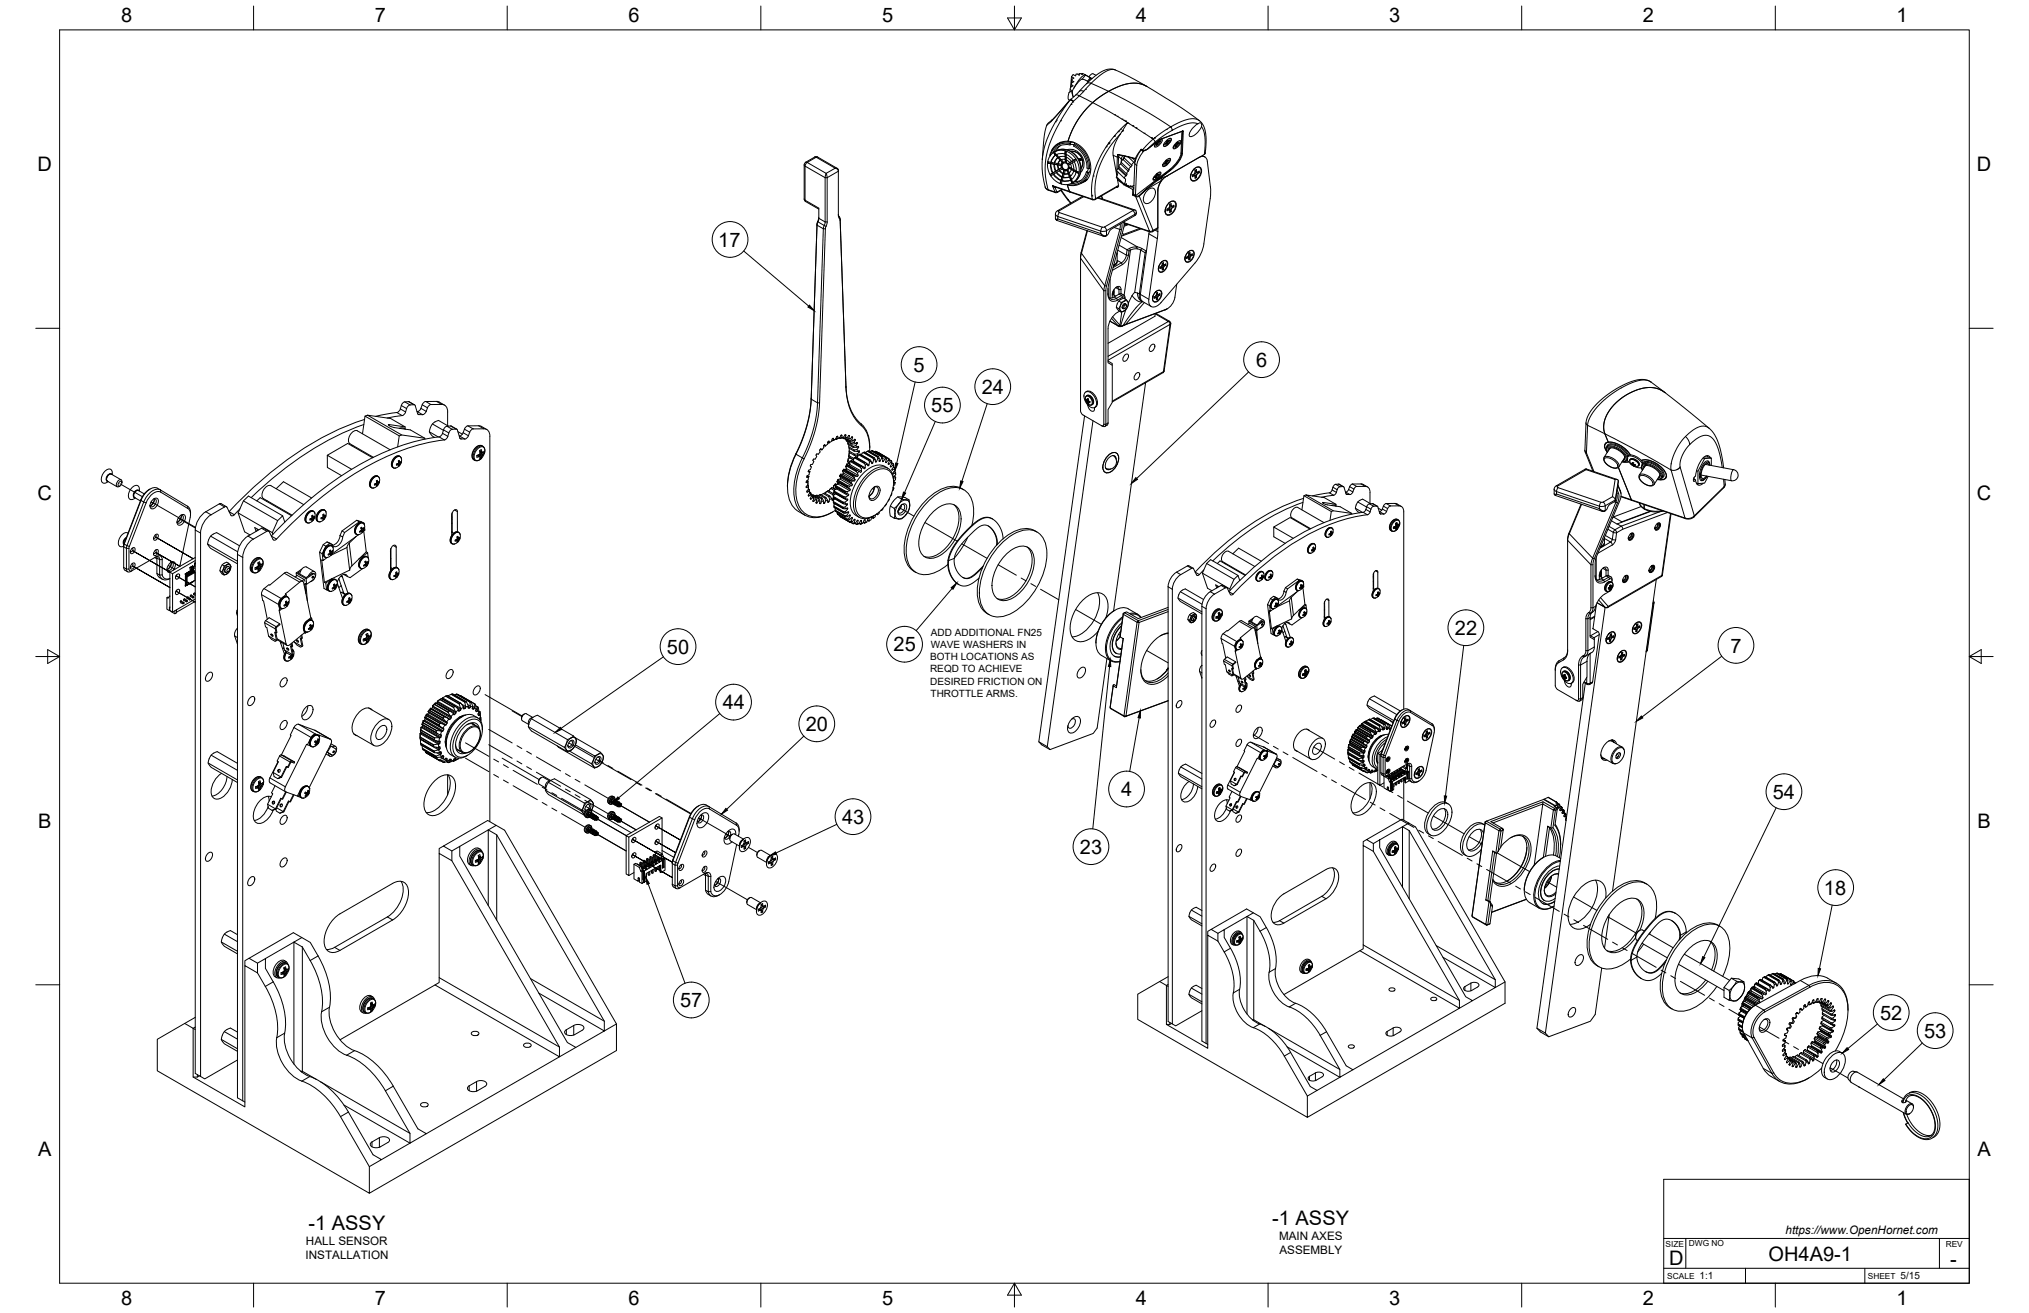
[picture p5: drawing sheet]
<svg xmlns="http://www.w3.org/2000/svg" width="864mm" height="559mm" viewBox="0 0 864 559" stroke-linecap="round" stroke-linejoin="round" font-family="sans-serif">
<defs><g id="words">
<g font-size="8.5">
<text x="51.6" y="9.4">8</text>
<text x="159.5" y="9.4">7</text>
<text x="267.5" y="9.4">6</text>
<text x="375.4" y="9.3">5</text>
<text x="483.4" y="9.4">4</text>
<text x="591.3" y="9.4">3</text>
<text x="699.3" y="9.4">2</text>
<text x="807.2" y="9.4">1</text>
<text x="16" y="72.9">D</text>
<text x="841.4" y="72.9">D</text>
<text x="305.7" y="105">17</text>
<text x="388.8" y="158.2">5</text>
<text x="534.6" y="156.1">6</text>
<text x="417.9" y="167.6">24</text>
<text x="396.4" y="175.4">55</text>
<text x="16" y="212.6">C</text>
<text x="841.4" y="212.6">C</text>
<text x="619.3" y="270.2">22</text>
<text x="283.9" y="278.2">50</text>
<text x="380.3" y="277.2">25</text>
<text x="736.5" y="277.7">7</text>
<text x="307.6" y="301.9">44</text>
<text x="343" y="311.1">20</text>
<text x="477.3" y="338.9">4</text>
<text x="754.6" y="340">54</text>
<text x="16.2" y="352.3">B</text>
<text x="358.5" y="350.6">43</text>
<text x="841.7" y="352.3">B</text>
<text x="459.7" y="363.3">23</text>
<text x="776.3" y="380.8">18</text>
<text x="289.5" y="428.6">57</text>
<text x="800.2" y="434">52</text>
<text x="818.9" y="441.6">53</text>
<text x="16.2" y="492">A</text>
<text x="841.7" y="492">A</text>
<text x="541.5" y="521.2">-1 ASSY</text>
<text x="131.4" y="523.3">-1 ASSY</text>
<text x="710.4" y="538.4">D</text>
<text x="752.8" y="536.7">OH4A9-1</text>
<text x="830.1" y="538.8">-</text>
<text x="51.6" y="555.5">8</text>
<text x="159.5" y="555.5">7</text>
<text x="267.5" y="555.5">6</text>
<text x="375.4" y="555.4">5</text>
<text x="483.4" y="555.5">4</text>
<text x="591.3" y="555.5">3</text>
<text x="699.3" y="555.5">2</text>
<text x="807.2" y="555.5">1</text>
</g>
<g font-size="5">
<text x="544.4" y="527.9">MAIN AXES</text>
<text x="760" y="525.2">https://www.OpenHornet.com</text>
<text x="130.2" y="530">HALL SENSOR</text>
<text x="544.6" y="533.7">ASSEMBLY</text>
<text x="130.1" y="535.8">INSTALLATION</text>
</g>
<g font-size="4.3">
<text x="396.2" y="275.9">WAVE WASHERS IN</text>
<text x="396.2" y="270.8">ADD ADDITIONAL FN25</text>
<text x="395.9" y="281.1">BOTH LOCATIONS AS</text>
<text x="395.9" y="286.2">REQD TO ACHIEVE</text>
<text x="395.9" y="291.3">DESIRED FRICTION ON</text>
<text x="396.1" y="296.5">THROTTLE ARMS.</text>
<text x="723.4" y="544.5">1:1</text>
<text x="809" y="544.5">5/15</text>
</g>
<g font-size="3.5">
<text x="708.9" y="530.9">SIZE</text>
<text x="718.9" y="530.5">DWG NO</text>
<text x="828.2" y="530.9">REV</text>
<text x="709.6" y="544.2">SCALE</text>
<text x="795" y="544.2">SHEET</text>
</g>
</g></defs>
<!-- layer: Visible -->
<g fill="none" stroke="#000" stroke-width=".43">
<path d="M455.5 37.8l.6 1a2.66 2.66 0 0 0-1.5 2.5l.1 .9 .6 .5M456 35.9l.7 .7a1.19 1.19 0 0 0-1.2 1.2l-.1 1.4M456.1 32.6l.9 .6-.8 .6M456.1 32.6l-.4 4.6M456.1 35.3l-.2 1.7M456.2 34.3l.9 .5-1 .5 .1-1.5-.2 1.9M456.3 38.8l.3 2.1 .5 .2M456.3 38.8l.4 2.1M457.8 32.3l-1-.5-.7 .8M459.3 31.4l.1 .6a.78 .78 0 0 0-.9-.5 .78 .78 0 0 0-.7 .8M459.4 38.9l-4.2 3.8M460.4 31.6a.63 .63 0 0 1 .6-.4 .63 .63 0 0 1 .6 .4v.1"/>
<path d="M460.4 31.2l.3 .5M460.6 33.7l1.4-1.8 2.1 1.2-1.2 1.5M460.7 31.7l-.9-.4-.5 .1v.5M461 39.1h.1M461.7 31.8l3.1 1.6M462 38h.1M462.1 31.9a9.2 9.2 0 0 0-5.1 5.7M463 34.8l.2 .1M464.1 33.1l.2 .2M464.1 35.4h.1M464.2 35.4h.1M464.7 33.5l-.4-.2-1.3 1.5a3.3 3.3 0 0 0-2.9-.9l-2.2 2.3-1.6 2.6"/>
<path d="M465.8 31.7l-.9-.3-1.4 1.3M465.9 31.7h.1M465.9 31.7l.6 .3M488.1 36.8l-3.6-1.3-2.5-.1-2.3 .3-5.6 2-5.2 3-4.7 3.8-4.2 4.8-3.3 5.3-2.1 5.5M488.1 36.8l-10.8-5.9a8.6 8.6 0 0 0-11.2 1.5l-6.7 6.5M488.1 36.8l17.6 11a18.7 18.7 0 0 1 6.2 5.1l1 2.5 .4 2.9-.3 6.7M449.7 51.1h.1M451.5 51.4h.1M455.2 42.7l-5.8 6.7-3.4 3.2-.8 1.8-.8 4.3-.9 10.8 .3 4.9 1.1 5.2M455.3 42.8l-8.1 9M455.4 42.7h.1M455.9 44.5h.1"/>
<path d="M456 44.3h.1M456.6 43.4h.1M474.1 58.1h.1M474.3 57.8h.1M474.5 48.9h.1M475.6 49.5h.1M475.9 56.1h.1M476.2 55.7h.1M476.9 55h.1M476.9 56.9h.1M477.5 50.7h.1M477.6 55.9h.1"/>
<path d="M477.8 55.5h.1M478.4 51.2h.1M478.9 51.5h.1M479 51.6h.1M479.7 52.5h.1M479.8 52.3h.1M481.9 53.4h.1M482.2 53.6h.1M483.4 54.4h.1M483.7 54.5h.1M487 56.7h.1M489.3 58.2h.1"/>
<path d="M489.4 58.3h.1M489.6 58.4h.1M490 58.6h.1M490.1 58.7h.1M490.4 58.9h.1M491.4 58.7h.1M491.5 58.7h.1M491.5 58.6h.1M492.9 60l.3 .2M493 59.9l.2 .1M493.2 59.8v.4l.6-.3-.1 .4M494.3 59.1l.3 .1a3.5 3.5 0 0 1-3.1 3.4l-.1-.8 .8-1.3"/>
<path d="M496.5 59.8l1.4-.9 .6 .1a3.5 3.5 0 0 1-3.2 3.2l.2-1.1zM496.9 59.8l.3 .3M496.9 59.8l.2 .2M496.9 59.9h-.1M497.1 59.7l.1 .4 .7-.5v.3M497.1 59.7l-.4 .3M497.5 59.1l.7-.1a2.91 2.91 0 0 1-2 3.1l-.9-.1 .1-.7M497.6 59.8h.1M497.7 59.8l.2 .1M497.8 59.7l-.1 .1M497.9 59.9l-.7 .7-.2 .6M497.9 58.9l-.2 .1"/>
<path d="M498.3 54l-6.9 4.7-5.1 5.1M498.8 55.5l-5.6 3.7-4.6 4.1M503 55.9l-.3 9.3a12.5 12.5 0 0 1-5 7M503.4 55.8l-9.6 3.5-6 4.5-1.2 .3-.9-.6-1.9 2.8-.6 1.3h.3M511.4 53.9a7.1 7.1 0 0 1-4.8 4.3l-.2-.2a4.8 4.8 0 0 1 2.6-4.7l1.9-1.1 .5 .8v.9M351.2 75.6v18.9l-.8 2.9-2.4 74.1a63.5 63.5 0 0 1-7.9 26.5 22.7 22.7 0 0 0-.7 17.9 8.8 8.8 0 0 0 11.8 3.6l3.2-1.6M351.2 75.6l.4-1.8 .5 1.8M352.1 75.6v18.9l-.8 2.9-2.5 74.1a64.9 64.9 0 0 1-7.9 26.9 21.5 21.5 0 0 0-.4 17.7 9 9 0 0 0 12.4 2.6l2.6-1.5M356.4 71.7l-8.7-5-.9 .1-4.3 2.7-.2 15.5 .6 .8 5.6 3.2M356.8 72.4v19.3M356.8 72.4l-.5-.8h-.8l.8 .3 .5 1M444.9 79.6l1.4 1.4"/>
<path d="M444.9 79.6l1 1.2 3.5 1.2 2.8-1.4M446 68.7l1.5 .3M446 68.7l-.1 .2a8.5 8.5 0 0 0 1.4 5.9M447 74.3l1.2-.7zM447 66.3h.1M447.1 69.7l.2 2.3 .7 1.7M447.3 74.8a8.2 8.2 0 0 0 4.5 3.5M447.4 69.6l4.4 .8-.2 .1M447.4 69.6l-1.5-.3 1.2 .4M447.4 69.6l1.2 .4M447.4 69.6l-.3 .1M447.4 69.6l.1 2.3 .7 1.7"/>
<path d="M447.5 69l1.2 .4M448.3 74.2l-1 .6M448.3 74.2l1.6 1.8 1.5 .8M448.5 74.1l1.7 1.7 1.5 .9M448.5 74.1l-.2 .1M448.6 70l.1 1.5 .5 1.4M448.6 64.7l2.7-1.1 3.1 .2 2.6 1.5 2.1 2.5 1 2.9-.2 3.1-1.4 2.5-2 1.5M448.9 64.6l.7 1.2 1.7-.5 1.9 .2M448.9 69.9l1.2 .4M448.9 69.9l-.3 .1M448.9 64.6a5.8 5.8 0 0 0-2.9 4.1M448.9 69.8l.1 1.5 .5 1.5"/>
<path d="M448.9 79.5l6.6 2.3M448.9 69.3l1.3 .4M448.9 69.3l-.2 .1M449.2 66.1l-1.3 1.3-.7 1.8M449.2 72.9l-1 .7M449.4 66l-1.2 1.3-.7 1.7M449.4 66l2.9 3.2M449.4 66l-1-1.1 .8 1.2M449.4 66l.8 1.2M449.4 66l-.2 .1M449.5 72.8l-.3 .1M449.6 73.4l-1.1 .7"/>
<path d="M449.6 73.4l1 1.2 1.3 .8M449.8 73.3l-.2 .1M449.8 73.3l1.1 1.1 1.2 .8M449.9 65.7l.7 1.2 1.3-.4 1.3 .2M450.1 70.3l.4 1.9M450.1 67.2l-.9 .9-.5 1.3M450.3 70.1l-.2 .2M450.3 70.1l1.3 .4M450.4 70.1l.4 1.9M450.4 67l.7 1.3 .3-.2M450.4 67l-.2 .2M450.4 67l-.9 1-.5 1.3"/>
<path d="M450.4 69.6l-.2 .1M450.4 69.6l1.3 .4M450.5 72.2l-1 .6M450.7 72l-.2 .2M450.8 66.8l.8 1.2 1.7-.2M450.8 72.7l-1 .6M450.9 72.7l1.4 1.2M451.1 72.5l-.3 .2M451.1 72.5l1.5 1.3M451.1 68.3l-.9 1.4M451.2 62l-1.7 2.3M451.4 68.1l.7 1.3"/>
<path d="M451.4 68.1l-.9 1.5M451.4 76.8l.3-.1-.5 1.4zM451.5 60.6l-.1 .1M451.6 70.5l.2 .9M451.6 60.5l-1.5 .9M451.7 70l.2-.2v.6M451.8 71.4l.2-.1-3.8 2.3M451.8 71.4l-1.1 .6M451.8 67.9l.7 1.2M451.9 75.4l-.2 1.3M452 77l-.2 1.3M452.1 71.9l-1 .6"/>
<path d="M452.1 69.3l-.4 .7M452.1 75.2l-.2 .2M452.1 71.9l.7 .5M452.2 76.9l-.2 .1M452.3 69.2l-.2 .2M452.3 71.8l-.2 .1M452.3 73.9l-.2 1.3M452.4 75.5l-.2 1.4M452.5 69.1l-.6 1 .2 1.4 1.1 .9 1.3-.1 .7 1.2M452.5 69.1l-.2 .1M452.6 73.8l-.3 .1M452.6 75.4l-.2 .1"/>
<path d="M452.8 72.5l-.2 1.3M452.9 74.1l-.3 1.3M453 72.3l-1.3 4.4M453 72.3l-.2 .2M453 72.3l.6 .2-.3 .1M453.1 74l-.2 .1M453.3 67.9l.2-.2-.2 1.3 .2-.1M453.3 72.6l-.2 1.4M453.3 69l-.7 .1M453.4 65.4l.1 3.5M453.4 65.4v-1.2l-.2 1.3M453.4 65.4l-.1 2.5"/>
<path d="M453.4 65.4l-.2 .1M453.5 68.9l.4 .1M453.9 65.8l-.1 1.1 1.2 .7 1.1 1.2M453.9 64.4l-.2 1.3 1.6 .8 1.6 1.8M453.9 64.4l-.1-.1a6.1 6.1 0 0 0-4.9 .3M453.9 64.4a8.6 8.6 0 0 1 4.3 3.8M454 67l-.2 1 1.5 1.3 .2-.2M454 68.1l-.2 1.1 .7 .5M454 72.6l.3-.2 1.5 4.1-.2 .2 .7 1.2-.5-1.4M454 72.6l.8 1.2-.2 .2M454.1 72.6h-.8M454.2 63.8a5.9 5.9 0 0 1 6.3 2.7 5.9 5.9 0 0 1-.5 6.8"/>
<path d="M454.2 78.5l1.3 3.3M454.5 72.3l-.2 .1M454.6 74l.7 1.2M454.6 60.1h-1.2a7 7 0 0 0-5.9 4.1M454.6 60.1l2.9 .7 2.3 1.4 2.5 2.7 1.4 2.9 .6 3.3-.4 3.2-1.2 2.2-2.2 1.3M454.6 73.9l-1.7 .2M454.7 69.6l.4 .5M454.8 73.8l-1.7 .1M454.9 71.7l-.4 .6M455.1 75.3l-1.3 .4-1.4-.2M455.1 75.3l.7 1.2M455.1 71.5l3.1 1.7"/>
<path d="M455.1 71.5l-.2 .2 1.3 .4-.3 .1M455.2 71.2v.3M455.3 75.2l-.2 .1M455.3 75.2l-1.2 .3-1.4-.1M455.4 61.7a6.4 6.4 0 0 0-7.4 3.5M455.5 61.1a6.9 6.9 0 0 0-8.5 5.2M455.6 76.7l-1.7 .5-1.9-.2M455.6 69.8l.4 1.9 1.1 .3M455.7 60.6h1.2l.5 .3-.1 .3M455.7 60.6l-.3 1.1 .6-.3 1.1 .3M455.7 60.6a6.9 6.9 0 0 0-8.7 5.7M455.8 76.5l-1.7 .5-1.9-.1"/>
<path d="M455.8 64.4a4.7 4.7 0 0 1 4.3 7.2M455.9 72.2l1.3 .5-.3 .1M455.9 72.2l-.9 1.5 .7 1.2M456.1 68.8l.2-.2-1.8 1.1M456.4 69.3l.5 1.4 .1 1.5 1.1 .4M456.4 69.3l-1.6 1 .2 .8 1 .4M456.8 77.6a5.8 5.8 0 0 1-5 .7M456.9 72.8l1.3 .4M457 72.8l-.6 1.3-.9 .9 .7 1.2M457.1 61.7l-.1 .5a10 10 0 0 1 5.6 9.3l.6 .2M457.1 61.6a10.6 10.6 0 0 1 6.1 10.1M457.1 68.2l-2.6 1.5"/>
<path d="M457.1 68.2l.8-.5-1 .6M457.1 68.2l-1 .6M457.1 68.2l-.2 .1M457.2 68.8l-.8 .5M457.2 68.8l.7 1.7 .2 2.3 1.2 .4M457.3 61.2l-.2 .5M457.3 61.2a11.1 11.1 0 0 1 6.4 10.5M458 73.4l.2-.2 1 .6zM458 73.4l-.7 1.7-1.3 1.3 .8 1.2M458.2 68.2l-1 .6M458.2 68.2l.9 2.1 .2 2.9M459 67.5l1.1 .1 .1 .6"/>
<path d="M459 67.6h1.1M459.3 68.1l.9 .1h-.9M459.3 73.2v.2a6.1 6.1 0 0 1-2.5 4.2M460 68.2h.1M460.1 76.8l-2.7 .5M460.3 67.8h-1.2M462 76.9l-1.8 1.1M462.2 76.9l-.8 .3M462.4 73.2a6.4 6.4 0 0 1-6.6 4.9M462.4 73.2l1.1 .2M462.4 76.7l-.6 .3M462.6 76.5l-.6 .4"/>
<path d="M462.8 76.3l-.8 .6M462.9 73.4a6.9 6.9 0 0 1-8.5 5.1 6.1 6.1 0 0 0 6.2-.8l2-2.3 .9-2M463.2 71.7l-.3 1-.5 .5M463.2 71.7h.5M463.7 71.7l.4 .6-.6 1.1M465.3 74.9h.1M465.8 73.1h.1M469.3 65h.1M470.7 62.7l4.4-5.7 4.8-4.8-4.7 7.5-1.3 3.7-.1 2.5 1.6 9M470.9 62.4h.1M471.5 61.5h.1M471.7 61.3h.1"/>
<path d="M471.8 61h.1M471.9 61h.1M472 60.9h.1M472 60.8h.1M475.2 75.6l3.2 3.1M475.3 72.8v1.6M475.5 79.5l-9.4 5.4M475.6 76l.5 3.2-.6 .6M475.7 73.1l-.5 2.5M475.8 65.8l7.5 1.9M475.8 65.8l-.4 6.5M475.8 65.7v.1"/>
<path d="M476.1 65.8h.1M476.2 71.6l-.9 1.1 3.3 3.1M476.2 71.6l3.2 3.1M476.3 66l-.4 5.8M476.3 65.8h.1M476.4 71l-.2 .6M477 69.8l3.3 3.1M477 69.8l-.8 1.1 3.3 3.1M477.2 69.1l3.3 3.1M477.2 69.1v.2M477.3 67.7l-.1 1M477.3 69.2l-.3 .5"/>
<path d="M477.9 66.3l-.6 1.4M478 66.1v.1M478 67.9l3.3 3.1M478.1 67.9l-.7 .6-.2 .6M478.1 67.8h.1M478.5 67.2l.2-.7-.5 1.3M478.5 67.2l3.3 3.2M478.5 67.2l-.4 .7M478.7 78.7l.6 .5M478.8 66.3v.1M479.2 74.9a.75 .75 0 0 0-.6 .6 .75 .75 0 0 0 .4 .8l-.6 2.4 .9-.5 .2 .3M479.3 78.3l.2 .2"/>
<path d="M479.4 74.7l-.2 .2M479.5 78.5l-.2 .7 .7-.3M479.7 79.1l.5 .5M479.7 74l-.2 .7M480 78.9l.3 .1v.6l.7-.4M480.1 66.6h.1M480.3 72.9l-.7 .8 .1 .3M480.3 66.9l2.4 2.3M481 79.2l.4 .4M481.7 67.1h.1M482 67.3l1.2 1.2-.5 .6M482.6 79h.1"/>
<path d="M482.6 78.9l-1.1 .7-.1-.4h-.4M482.7 69.1l-.8 .6-.1 .7-1.2 1.3-.3 1.2M483.4 68l-.2 .5M485.7 63.8l.8 .8 .7-.5M485.7 63.8a12.2 12.2 0 0 0-2.7 5.9l-.5 12.9 .8 .7 14.4-11M485.8 63.7l-.1 .1M485.9 63.6h.1M486.5 64.6a12.2 12.2 0 0 0-2.7 5.8l-.5 12.9M487.4 63.9h.1M491.2 75.6l.7-.3-.1 .6 .4-.3M491.4 75.2l.2 .2M491.7 75.1l.2 .2"/>
<path d="M491.9 61l.2 .2M492.1 75.5l.1 .1M492.1 74.2l1.3-.9h.7a3.5 3.5 0 0 1-3.3 3.3l.2-1.1zM492.1 75.5l-.2 .1M492.1 60.9l.3 .3M492.1 74.6l.4 .4M492.3 75.3l-.4-.4 .2 .6M492.3 75.3l-.1 .3M492.4 74.1l.3 .3M492.4 74.1l-1.2 1.5M492.4 74l.4-.2-.1 .6 .7-.3M492.4 74.3h-.1"/>
<path d="M492.4 74.3h.2M492.4 74.3l.4 .4M492.5 74l.2 .2M492.5 61.3l.2 .2M492.6 61.3l-.2 .2M492.6 60.4l.4 .4M492.8 61.1l-.4-.4 .1 .6M492.8 61.1l-.1 .4M492.9 74.3l.2 .1M492.9 60.1l-1.2 1.3 .7-.2-.1 .5 .4-.2M492.9 60.1h.2M492.9 60.1l.4 .4"/>
<path d="M493.1 74.4l.1 .1M493.1 74.2v.2M493.2 74.5l-.9 .8M493.4 74.1l-.2 .4M493.4 60.2l.3 .1-.9 .8M493.6 60v.2M494.2 77l-.9 1.6-.4 1.7-.1 19.7-3.8 27.4a2.4 2.4 0 0 0 .9 3 2.4 2.4 0 0 0 3.2-.6l15.5-17.8M495.3 61.5v.2M495.6 69.5l.2 .2M496.1 61l.1 .2M496.1 68.3l1.4-.9 .6 .1a3.5 3.5 0 0 1-3.2 3.3l.2-1.1zM496.2 68.5l-.8 1.5"/>
<path d="M496.2 68.6l.5 .4M496.5 68.3l-.1 .1M496.5 69.5l.1 .1M496.5 69.5l-.3 .2-.3-.4 .2 .2M496.5 61.1l-.2-.3 .3 .4M496.6 60.5l.3 .5M496.6 60.5l.4 .4M496.6 69.3l-.5-.4 .4 .6M496.6 69.6l-.4 .3-.1-.4-.7 .5M496.6 68.5l-.2-.2 .4 .3M496.7 60l-.9 1.5M496.7 68.2l.1 .4 .7-.5v.3"/>
<path d="M496.7 60.1l.5 .5M496.7 68.1l-.5 .4M496.8 68.5l.2 .2M496.9 61l-.3 .2M496.9 61l.1 .2M497 61.1l-.4 .4-.1-.4-.7 .4M497.2 68.3l.2 .1M497.3 60l.2 .2M497.3 68.2v.1M497.4 68.4l-.7 .6-.1 .6M500 61.8l.2 .2M500.2 61.7l.2 .3"/>
<path d="M500.6 60.8l1.4-.9 .6 .1a3.5 3.5 0 0 1-3.2 3.2l.2-1.1zM500.6 62.1l.1 .2M500.6 62.1l-.2 .2M500.7 61.2l.4 .4M500.9 61.9l-.5-.4 .2 .6M500.9 60.9h.1M500.9 61.9l-.2 .4M500.9 60.7l.4 .3M501 60.7l-1.2 1.5 .6-.2v.5l.4-.2M501 60.7l.4-.3-.1 .6 .6-.3M501 60.9h.2M501 60.9l.4 .4"/>
<path d="M501 60.6l.2 .2M501.4 61h.2M501.6 61l.2 .1M501.7 60.8v.2M501.8 61.1l-.9 .8M501.9 60.7l-.1 .4M506.8 74.4h.1M506.9 74.3l-.1 .4M507.5 74.5l.6 .4M507.8 74.3l.7 .5M508 72.3a1.68 1.68 0 0 1 1.5-1.2 1.68 1.68 0 0 1 1.6 1.1 4.1 4.1 0 0 1-3.5 4.6 2.75 2.75 0 0 1 0-4zM508 72.2l.5-.5a1.67 1.67 0 0 1 2.2-.6 1.67 1.67 0 0 1 .7 2.2 4.2 4.2 0 0 1-3.8 3.8 2.93 2.93 0 0 1-.1-4.3z"/>
<path d="M508.3 72h-.1M508.5 73.8l.7 1.7M508.5 71.8l-.4 .3M508.6 74.5l.6 .4M508.7 72.6l.5 .2M508.7 72.9l.7 .3M509.1 75.4l-.4 .2M509.2 73.4l.6 .5M509.2 74.9v.6M510.2 73.4l-1.7 .3 .9 .6M510.2 73.4l.2 .1M510.2 72.9v.5"/>
<path d="M510.4 73.5l-1 .8-.2 .6M510.4 73.5v-.7l-1 .4-.1-1-.6 .3a2.1 2.1 0 0 1-1.2 2.3v.4l1-.4 .2 1.1 .6-.4M511.8 66.2l1 .6M513 65l-.4 .7M513 65l-.4 .7-16.7 9.7-1.7 1.6M513.9 68.6a2.13 2.13 0 0 0-1.3-2 2.13 2.13 0 0 0-2.3 .4l-13.9 8.1a7.9 7.9 0 0 0-3.6 6.2M513.9 68.6l1.4 13.7-2.9 21.5M347.7 95.8l-2.4 74.1a60 60 0 0 1-7.3 25.3 23.3 23.3 0 0 0-1.3 19 10.7 10.7 0 0 0 5.9 5.1M348.5 92.4l-.8 2.9-2.4 74.1a62.6 62.6 0 0 1-7.6 26.1 29.7 29.7 0 0 0-2.5 11.7M348.5 88.6v4.6l-.7 2.6M356.8 91.2l.8 2 2.5 71.8a22.1 22.1 0 0 0 7.8 17.5 14.1 14.1 0 0 1 2.2 9.7M356.8 91.7l.8 2"/>
<path d="M449.3 93.2l.4 .5M449.7 93.7l20.1 6.9M451.5 81l4.2 5.5M455.5 81.8l9.6 3.2 1-.1M460.8 83.5l-11 6.4-.6 1.1v2.2h1l-.5 .5M462.6 98.1l-2.7 10.8v65.9l.4 1.2 .6 .6 7.9 4.5M462.9 98.2l-2.6 9.6M464.7 83.1h.1M467.5 84.1l15.7 5.3M468.8 83.4l.5 1.3M476.8 95.4l-.1 2.1-6.5 24.1M477.4 95v2.8l-6.7 25.5v57.3"/>
<path d="M477.6 99.3l.7 .4M480 95.5l-1.5 .3M480.3 95.6l-1.9 .7M482.3 89.5l.7-.1 .5 .4 .2 1.1-.4 .7-10.1 5.8-2.2 2.9-1.3-.1-1.2-.8 1.3 1.2 1.3-.4M482.6 80.2l-.5 .5v2.3l.4-.4M485.1 97.2l-6.8 2.5-.4 .6M485.7 97.4l-8.4 3.1M488.2 81.2l.5-.5a1.76 1.76 0 0 1 2.3-.5 1.76 1.76 0 0 1 .7 2.3 4.5 4.5 0 0 1-4.1 4.1 3.3 3.3 0 0 1 .2-4.9zM489 99.5l-3.6 25.8M489.1 98.6l-.1 .9M492.5 97.4l-2.7 1.4-11.4-3.8-.1-.6 .1 2.1-6.4 24.2-.4 2.5a5.2 5.2 0 0 0 1 4.6l1 .5a6.5 6.5 0 0 0 4.2-1.8M492.8 96.9l-.2 .5"/>
<path d="M496.1 88.8l-.1 .4M496.1 88.9h.1M496.8 89l.5 .4M497 88.9l.7 .4M497.2 86.8a1.68 1.68 0 0 1 1.6-1.2 1.68 1.68 0 0 1 1.6 1.1 4.1 4.1 0 0 1-3.6 4.7 2.75 2.75 0 0 1 0-4.1zM497.2 86.7l.5-.5a1.67 1.67 0 0 1 2.3-.5 1.67 1.67 0 0 1 .6 2.2 4.2 4.2 0 0 1-3.8 3.7 2.93 2.93 0 0 1 0-4.3zM497.5 86.5h-.1M497.7 86.3l-.4 .3M497.8 89l.7 .4M497.9 87a2.1 2.1 0 0 1-1.2 2.3v.4l1-.4 .2 1.1M497.9 87.1l.6 .3M497.9 87.4l.7 .3"/>
<path d="M497.9 87l.6-.3 .1 1 1-.3v.6M498.3 89.9l.2 .2M498.3 89.9l-.4 .3M498.4 87.9l.7 .5M498.5 89.4v.7M498.5 90l-.6 .4M498.6 88.8l-.9-.5 .6 1.6M499.5 87.5l-.1 .4M499.6 88l-1.9 .2M499.6 88l-1 .8-.1 .6M460.2 107.4l.1 .4M460.3 107.8l-.4 2.1"/>
<path d="M472.5 118.7v8.2M474.4 112.6l-.3 .2M475.4 111.6l-.3 .7-1.1 .8M475.5 107.7l-.1 3.7-1.3 1.3M475.5 107.5l-.3 1.1M475.5 111.2l-.3 1.1-1.2 .9M476.3 104.3l3.4 2 1.9-1 1.9-.2M477.2 101.1l6.9 4 3.9 1.7M477.3 111.8l-3.5 2.1M477.7 112.6l-4.2 2.5M479.4 108.6l-.6 1.6-1.5 1.7M480.3 108.7l-.7 1.9-1.9 2"/>
<path d="M480.5 106.8l-.8-.5-.3 2.3M480.7 105.7l.5 .8M481.2 106.5l-.7 .3-.2 1.9M483.5 105.1l.5 .8M484 105.9l-1.6 .1-1.2 .5M484.1 105.9l3.3 1.6-2.5 17.8 .3 2.1 1.1 .9M484.1 105.1h-.6M488 107l-.6 .5 .5 .1M493.1 113.7h.1M493.1 113.6v.2M493.2 113.4l-.1 .5M493.7 114.3l.8-.3 .2 .9 .5-.3"/>
<path d="M493.7 113.8v.5M493.8 113.7l.4 .4M494 113.6l.5 .4M494.1 111.9a1.48 1.48 0 0 1 2.2-.9 1.48 1.48 0 0 1 .3 2.3 2.83 2.83 0 0 1-3 2.3 2.83 2.83 0 0 1 .5-3.7zM494.1 111.8l.4-.4a1.4 1.4 0 0 1 1.9-.5 1.4 1.4 0 0 1 .6 1.9 3.3 3.3 0 0 1-3.4 3 3 3 0 0 1 .5-4zM494.5 111.5l-.1 .1M494.5 113.1l.5 1.4M494.5 111.5l-.4 .3M494.6 113.8l.6 .2M494.7 112.1l.5 .3M494.7 112.4l.6 .3M495 114.5l.2 .1"/>
<path d="M495 114.5l-.3 .2M495.1 112.9l.6 .3M495.2 111.8l.1 .9 .9-.3v.5M495.2 111.8l-.5 .3a1.45 1.45 0 0 1-1 1.7M496 112.8l-1.4 .3 .7 .5M496 112.8l.2 .1M496 112.4v.4M496.2 112.9a1.42 1.42 0 0 0-1 1.7M504.4 109.4l.1 .1M504.5 109.1l-.1 .5M505 109.5v.5l.8-.3 .2 .9M505.1 109.5l.4 .3"/>
<path d="M505.3 109.3l.5 .4M505.4 107.6a1.48 1.48 0 0 1 2.2-.9 1.48 1.48 0 0 1 .3 2.3 2.83 2.83 0 0 1-3 2.3 2.83 2.83 0 0 1 .5-3.7zM505.4 107.5l.5-.4a1.4 1.4 0 0 1 1.8-.5 1.4 1.4 0 0 1 .6 1.9 3.3 3.3 0 0 1-3.4 3 3 3 0 0 1 .5-4zM505.7 107.3h-.1M505.8 107.2l-.2 .1M505.8 107.2l-.4 .3M505.9 109.5l.6 .3M506 107.8a1.42 1.42 0 0 1-1 1.7M506 107.8l.5 .3M506 108.1l.6 .3M506 107.8l.5-.3 .1 .9 .9-.3v.5M506.3 110.2l.2 .1"/>
<path d="M506.3 110.2l-.3 .2M506.4 108.6l.6 .3M506.5 110.3l-.5 .3M506.6 109.3l-.8-.5 .5 1.4M507.3 108.5l-1.4 .3M507.3 108.5l.2 .1M507.3 108.1v.4M507.5 108.6a1.42 1.42 0 0 0-1 1.7M512.4 103.8a16.6 16.6 0 0 1-3.8 8.2M469.8 123.7v56.9l-.2 .5h-.8M469.8 123.7h.9M470.2 121.6l-.4 2.1"/>
<path d="M470.2 121.6l.8 .2M471.6 124.9a2.19 2.19 0 0 0 1.1 2.3 2.19 2.19 0 0 0 2.5-.2l2.2-1.3M471.6 122.7v2.5M472.4 136.7l3.7 2.1M473.1 135.5l2.7 3.1M473.5 125h.1M473.5 134.8l3.1 3.6M473.7 124.1l-.2 .9M473.7 125.3l1.2 .7M473.8 125.3l.1 .2M473.9 123.6l.2 .9-.7 1.1M474.2 123.1v2.5"/>
<path d="M475 122.3h.8l.4 .5 .1 2.4M475.1 130.8l1.1 .6M475.8 138.6l.1 .1M475.9 138.7l.8 .3 .6-.1M476.2 128.1l1 .6M476.5 132.4a8.9 8.9 0 0 0-4.9 7.5v14.5l1.8 1v15.8l-1.8 3.1v6l-.2 .5-1.1 .7M476.6 138.4h.1M476.7 138.4l.3 .3M476.7 138.4l-.8 .3M477 138.7l-.6 .3M477.1 125v-1.8a1.36 1.36 0 0 0-1.1-1.4 1.36 1.36 0 0 0-1.5 1l-.9 1.5-.2 2.4M477.2 128.7l-.5 1.8a1.41 1.41 0 0 0 .4 2.1l.1 .3 1.2-.5"/>
<path d="M477.4 125.7a.88 .88 0 0 1 1-.1 .88 .88 0 0 1 .4 .9v.7M477.4 138.9h-.1M477.8 126.5l.6-.2 .4 .7M477.8 131.2l.3 .2M477.8 138.7h-.8M477.9 138.6l-.5 .3M478 138.6h-.2M478.4 125.6l-1.5-.7-3.1 1.7-1.6 .2M478.4 128.2l-1.2 .5M478.4 128.2l.8-.3 .8 .4M478.4 128.2a3.2 3.2 0 0 0-1.3 4.2h1.3M478.6 138.4l-.7 .2"/>
<path d="M478.7 130l.4-.2a.76 .76 0 0 1 .2 1 .76 .76 0 0 1-.9 .3zM478.9 131.2l-.2 .1M478.9 129.3l.3 .2M479.2 129.4a1.14 1.14 0 0 0-1.4 .5 1.14 1.14 0 0 0 .3 1.4M479.3 127.5l-1-.6-1.2 .5-.9 .7-.8 1.4a2.1 2.1 0 0 0 .8 2.8l1 .6M479.3 127.5l-.9 .7M479.3 127.5l.7 .9M479.4 130.2v-.6a1.04 1.04 0 0 0-1.3 .5 1.04 1.04 0 0 0 .3 1.3l.3-.1M480 128.4a1.5 1.5 0 0 1 0 2M480 130.4l-.7 1.3-.9 .7M480 130.4l-1.6 2M480 128.3l.2 1.1-.2 1"/>
<path d="M483 127.1h.1M485.4 125.3l.1 1.9 .9 1.2M486.1 128.2l.1 .1M486.3 128.4l-2.7 2.5M486.4 128.4l3.6 2M490.7 126.4v.1M490.7 126.1l-.1 .5M491.2 127l.9-.3 .1 .9 .5-.3M491.3 126.4l.4 .3M491.5 126.3l.6 .4M491.6 124.5a1.48 1.48 0 0 1 2.2-.8 1.48 1.48 0 0 1 .3 2.3 2.83 2.83 0 0 1-3 2.3 2.83 2.83 0 0 1 .5-3.8zM491.6 124.5l.5-.4a1.4 1.4 0 0 1 1.8-.5 1.4 1.4 0 0 1 .6 1.8 3.3 3.3 0 0 1-3.4 3.1 3 3 0 0 1 .5-4z"/>
<path d="M491.7 133.5l-.1 1.1-20 11.5M491.9 133.4l5.9 3.4 .5 .7-2.8 20.4-.5 .7M492 124.2h-.1M492 125.8l.5 1.3M492 124.1l-.4 .4M492.1 125.8l.7 .4M492.1 126.4l.6 .3M492.2 124.8l.5 .2M492.2 125.1l.6 .2M492.5 127.1l-.3 .3M492.5 127.1l.2 .2M492.7 125.5l.5 .4"/>
<path d="M493.5 125.5l-1.4 .3M493.5 125.5l.2 .1M493.5 125.1v.4M493.7 125.6v-.6l-.9 .3-.1-.9-.5 .3a1.73 1.73 0 0 1-1 1.9v.4M493.7 125.6a1.41 1.41 0 0 0-1 1.7M497 131.4l-1.1 .5M500.8 121l-.7 5.5a6.8 6.8 0 0 1-3.7 5.1l-18.4 7M471.6 153.7l1.8 1v.7M478.7 151.1l1.1-.4a1.84 1.84 0 0 1 .2 2 1.84 1.84 0 0 1-1.9 .9l-.1-1.2zM483.5 159l1.1-.4a1.84 1.84 0 0 1 .2 2 1.84 1.84 0 0 1-1.9 .9l-.1-1.2zM490 146.9l1.1-.4a1.84 1.84 0 0 1 .1 2 1.84 1.84 0 0 1-1.8 .9l-.2-1.1zM495 158.6l-21.6 12.5"/>
<path d="M155.2 178.5a134.7 134.7 0 0 0-53.1 34.5l-4.6 4.7M155.4 177.1l-1.1 7.5M156.4 176.7l-1 .4 14.5 8.4M170.4 174l-1.1 1.4-9.4 1.8M172.7 175.3l-1.2 1.5-6.7 1.1M176.1 172.2l-2.2 .4-.7 1-.6 1.7M176.1 172.2l.6 .5 1.2 3.5 2 .3M176.4 172.3l-2.3-1.4-2 .2-1 .9-.7 2M177.5 175.2h.2M188 172.1l-4.9 .1-.9 .9-1.3 2.8-1 .6M188 172.1l1.2 .3 .8 .8 .5 2.1M189.2 172.4l-3.1-1.6-5.2 .1-1 .9-1.2 2.8-1.1 .6"/>
<path d="M190.5 175.3v5.9M360.1 164.5a21.4 21.4 0 0 0 6.4 15.9M461.6 177l-19.4 138.7 1.1 1.2 3.6 2.1M461.9 166.9a3.4 3.4 0 0 1 4.4 2.8 2.41 2.41 0 0 1-1.1 3.9 5.2 5.2 0 0 1-3.6-6.3zM462 170.3a2.53 2.53 0 0 0 2.2 2.1l1-.5 .3-.8-.3-1.2-.9-1.3-1-.4-1 .3-.3 .6v1.2M462.5 170.2l-.3-.2 .4 .9M462.5 170.2h.1M462.5 166.6l-.4 .2M462.6 170.9l.2 .6M462.6 170.2h.1M462.7 171.1h.1M462.7 170.1v.1"/>
<path d="M463 172.4h.1M463 172.4a2.3 2.3 0 0 0 2.6 2.5l.3-1.4M463.2 171.4l.1 .4-.5-.3M463.2 170.4h.1M463.2 171.4h.1M463.2 170.4v.1M463.2 170.6h.1M463.2 170.2l-1 .3M463.2 171.3v.1M463.3 170.6l.1 .1M463.3 169.9l-.7 .3M463.3 169.9l-.1 .5"/>
<path d="M463.3 169.9l-.5-.3-.1 .5M463.4 170.7h.1M463.4 171.3h-.2M463.4 171.3h.1M463.4 170.7l.5 .2M463.6 170.8l-.8 .7M463.8 170.9l-.6 .4M463.9 170.9v.5l-.5-.1M465.2 179.1l-19.5 138.7 1.2 1.2M465.8 173.5l.1 .1M466.3 173.2l-.4 .2M487.6 162.9l-13.6 97.2"/>
<path d="M702.7 162.6l-1.7-.8h-2.8l-4 1.2-4.2 2.1M702.7 162.6l6 4.5M702.7 162.6l-2.5-1h-2.6l-3 .7-3.7 1.6-4.7 2.7-3.6 2.6-3.5 3.2-2.4 3-1.1 2.1-.5 2.1-.5 12.3 3.4 8.7M708.7 167.1l-2.6-1.5-1.9-.5-2.4-.2-2.2 .3-3 .8-3.2 1.4-4.8 3.4-3.9 4.3-1.9 4.4-.1 3.7 1.8 5M708.7 167.1l14.1 11.3 6.2 5.5 1.5 2.5 1.3 3.4 1.8 9.3M139.3 193.8v5.1l6.1 3.5M150.2 189.6l-.4 .1M154.9 180.7a134.2 134.2 0 0 0-48 31.1M158.6 194.8l-10.6-6.1-8.7 5.1 10.4 5.9M166.1 191.4l-14-8.1a3.8 3.8 0 0 0-3.8 4.4l.7 1.2 9.9 5.7M167.8 194.9l1.5-.9 1.2 .5a3.1 3.1 0 0 1-2.1 4.7l-1.4-.4-.4-1 .3-1.6zM168.9 197.5l.4 .3"/>
<path d="M169.1 197.4l.5 .4M169.2 197.4v.1M169.3 197.4l.8 .4M169.3 197.3l-.6 .2v.5M169.5 196.3l.6 .2M169.6 197.1l.6 .4 .2-.3M169.6 197.8l.3 .4M169.6 197.8l-.9 .2M169.6 196.5l.6 .3M169.7 198l-.2 .4 .4-.2M169.8 196.6h-.2M170 182.3l1.2-.2 1.4 .6"/>
<path d="M170.1 196.5l.1 .2M170.1 196.5l-.2-.6-.4 .3 .2 .6M170.2 197.4l-.3 .8M170.4 196.7l-.2 .1M170.4 197.2l-.7-.4-.4 .5M170.4 196.7l.3 .2M170.4 196.7l.3-.3v.4M170.7 196.8l-.3 .4M171 185.1l-1.1 .4-.7 4.7M172.4 182.6v-.9l-6.1-3.6-9.9-1.4 14.6 8.4 9.8 1.4M172.4 181.7l-7.2-.9 2.3 1.1 7.2 1.1 6.1 3.5v.4M182.8 183.8l3.8 2.2"/>
<path d="M184 180.4l4.7 2.7M186.9 185.9a102.4 102.4 0 0 0-47.9 21 175.3 175.3 0 0 0-23.5 21.2M189.2 187.2a102.4 102.4 0 0 0-48 21 211.4 211.4 0 0 0-24.2 21.7l-.8-.3-2-3.6-6.4 3.5M190.9 181.4l-4.3-2.5-2 1.1-1.1 1.4-.7 2.4 1.1 1.7 1.1 .7M191 184.3l-.6 1.8-1.2 1.1M191 184.2l1.1-1.4 2.3-.2 1.3 3.8M192.2 181.4l2.2 1.3M192.2 181.4l-2.6 .3-.7 1-.7 2.1-1.3 1.1M194.9 183.7l1.9 1.1M195.7 186.4l.3 .4h1.9M199.9 183.9l-.7 2-1.3 .9M199.9 183.9l1.2-1.3h5.5l1.4 1 .5 2.1"/>
<path d="M203.4 193.7l.9 .7M203.6 193.7v.1M203.6 193.8l.1 .1M203.6 193.8h.1M203.9 193.5l-.9 .3v.8l.9-.2M203.9 194.3h.1M203.9 194.3l.4 .1M203.9 193.5h.1M204.2 193.2l-.3 .3M204.3 192.2l1 .4M204.3 194.4l.1 .2M204.3 194.5l.5 .4"/>
<path d="M204.4 192.7l-.1 .5M204.4 194.6l-.2 .7 .7-.4M204.4 194.6h.1M204.4 192.7h.1M204.5 192.3l-.2 .1M204.5 192.3h.1M204.9 191.4l-.7 .4 .2 .9M204.9 191.4l.2 .9M205.1 192.3h.1M205.1 192.3l.2 .3M205.1 194.2l-.2 .7M205.1 194.2h.1"/>
<path d="M205.3 192.6h.1M205.3 193.8l-.2 .4M205.3 193.8h.1M205.4 192.6l.6 .2M205.6 192.6h-.3M205.6 193.4l-.3 .3M205.6 192.6l.4-.5 .1 .7M205.6 193.4h.1M205.6 192.6h.1M206 192.8l-.4 .6M206.2 192.9a4.6 4.6 0 0 1-2.6 3.1h-1.3l-1.3-1.2v-1.7l1.1-2.3 1.7-1.2 1.2 .1 1.3 1.2-.1 2.1M207.2 182.8l-3.1-1.6-5.3 .1-.9 .9-1.3 2.8-1.1 .5"/>
<path d="M208.5 185.7v164M344.9 198.2v.2M344.9 198.4l.5 .3-.4 1.1-.7 .3M345 197.9l-.1 .3M347.6 193.3l-.2 .2a1.43 1.43 0 0 1-1.2 2l-.2 .3a1.42 1.42 0 0 1-1 2.1M349.2 191.1l.4 .3M349.6 191.4l-.3-.3-.3 .3v.9l-.7 1-.7-.1M349.6 191.4h.1M350.6 189.8v.7l-.8 .9M350.7 189.6l-.1 .2M350.7 189.5l.5 .3M350.9 189.4l-.3 .2"/>
<path d="M350.9 189.3l.5 .5h-.2M351.2 189.8h.1M352.3 188.3l.5 .2M352.5 188l.3-.2 .3 .6-.3 .1M352.5 187.9l-.2 1.1-.9 .7M352.8 188.5h.1M354 187.8l-.9 .5M354.1 187.4l.3 .2M354.7 186.6l.2 .7-.5 .3 .5-.3M354.7 186.6l-.4 .2-.3 1M355.8 186.8l-.9 .4M355.8 186.8l.2 .1"/>
<path d="M356 185.9l-.3 .9-.8 .5M356.2 185.8l.3-.1 .1 .8-.5 .4M356.2 185.8l-.1 .1M357.2 186.4l.4 .2M357.5 186.3l-.9 .2M358.4 186.3l.6 .4M359.1 186l-.8 .1M359.1 199.7l.1 .1M359.2 199.8l-.6 .7M359.4 186.6v.1M359.4 186.7l2 1.2M359.5 199.8h.1"/>
<path d="M359.5 186.6l-.5 .1 .9-.6v-1l-.8 1-1.5 .5 .7-.5v-.9l-.4 .1-.4 1-1.4 .6M359.5 186.6l.8 .5M359.9 186.1l.7 .1M360 198.4v.2M360.1 198.7v.1M360.1 187.1l.2 .6 2.1 1.2M360.3 199.6l-.8 .2M360.3 198.3l-.3 .2M360.4 197.5v.6M360.4 197.5l-.3 .9M360.7 197.8l-.4 .5M360.7 197.8l-.7 .7 .2 1.3-1.1-.1-.5 .8 .3 1.1-1.1 .2-.5 .8 .5 1-1.2 .4-.3 .9 .6 .8-1.2 .7-.2 .9"/>
<path d="M360.7 197.8l4.9 2.8M360.8 188l.2 1.1 2.1 1.2M360.8 196.6l.9 .5M361 195.3l-.2 1.3M361.1 185.4l-.5 .8-1.1 .4M361.3 189.3v1.4l2.2 1.3M361.3 186.4l.6 .3M361.3 196.9l-.9 .6M361.3 194.5l2 1.2M361.4 193.1l-.1 1.4M361.5 192.6l2.1 1.2M361.5 185.4h-.3"/>
<path d="M361.5 185.4l-.2 1.1-1 .6 1.6-.3 .8-.8 .2 .2-.4 1-1.1 .6 1.7-.2 .8-.6-.4 1.2-1.2 .7h1.6l.8-.6 .2 .3-.6 1-1.3 .6 1.6 .2 .7-.4M361.6 190.9l-.1 1.7v-.8M361.7 197.7l-.3 .5M361.8 194.8l-.8 .5M361.8 192.8l-.4 .3M362.4 196.1l-.7 .5M362.4 196l-.7 .6v1.1M362.4 196l4.3 2.4M362.5 196l-.1 .1M362.5 187.1l.6 .5M363.2 196.4l.2-1.3 .9-.6 4.1 2.4M363.5 188.2l.4 .7"/>
<path d="M364.2 194.5l-.8 .6M364.3 189.6l.3 .8M364.8 191.2l.1 .9M364.9 194.9l.2-1.1 1-.5 4.1 2.4M365 193.1v1M365.3 190l.2 .4-.7 .8-1.4 .7 1.5 .3 .8-.3v.6M365.7 192.5l-.7 .6-1.5 .4 .2 .3 1.4 .3M366.5 180.4a12.5 12.5 0 0 1 3.7 10.2M366.6 199.5v1.2l-.4 .3-.6-.4-.6 .7 .2 1.1-.4 .4M367.2 198.9l-.6-.5-.4 .2 .4 .9M367.9 192.4l-1 .5-.2 .7M367.9 192.4l4.1 2.4"/>
<path d="M368 197.3l.4-.5 .6 .6M368 197.3l.3 .6M368.2 199.1l-.3 .4-.7-.6-.6 .6M368.5 192.7l.2-.4 1-.4 4.2 2.4 .3 .8M370.8 196.3l-.7-.6-.3 .2 .3 .8M370.9 191.9l-.7 .4M371.3 191.9h-.4M371.4 191.8v.1M371.4 191.9l4.1 2.3M372 194.8l.5 .7M372 194.8l-.3 .2 .2 .7M372.9 192.2l-.8 .1"/>
<path d="M372.9 192.2l4.1 2.3M372.9 192.1v.1M373.7 194.3l-.2 .1 .1 .8M373.9 192.7l4.3 2.4M374.6 196.2l.7-1.2h.6l-.1 1.5 1-1.3 .5 .2-.4 1.2M374.6 196.2l-.4 .2v-1.3l-.6 .1-.8 1.5-.3-1.2-.6 .2-.7 1.6-.4-1-.7 .4-.5 1.5-.6-.8-.7 .5-.1 1.2M375.3 195l-.1-.8 .7 .8M376.7 194.6l.1 .6M377 196.6l.1 .3 1-1.2 .5 .4-.5 1.5 1.2-.9 .3 .4-.6 1.6 1.2-.7 .2 .5-.8 1.5 1.2-.5 .2 .7-1 1.4 1.1-.3 .1 .8-1 1M377 194.5l-.3 .1M377 194.5l.3 .9M377.8 199.3a6.6 6.6 0 0 0-8.9 .8 17.6 17.6 0 0 0-6.7 16.4 5.5 5.5 0 0 0 3.5 3.7"/>
<path d="M378.1 195.2v.5M378.2 195.1l.4 1M378.2 195.1l-.1 .1M378.5 195.6l.8 .5M379.3 196.1l.3 1M379.3 196.1v.6M379.6 197.1l.6 .3M380.2 197.5v.5M380.2 197.4l.2 1.1M380.2 197.5h.1M380.3 198.8l.5 .3M380.8 199.1v.4"/>
<path d="M380.9 199.1l.1 1.1M380.9 199.1h-.1M470.5 199.1l.8 .6h.8M470.7 180.6a1.02 1.02 0 0 1-.7 1 1.02 1.02 0 0 1-1.2-.5M471.6 193.9a2.52 2.52 0 0 1 4.3-.3 6.2 6.2 0 0 1-5 7.6 3.1 3.1 0 0 1-1.1-4.6zM471.6 193.9a2.5 2.5 0 0 1 4.3-.3 6.6 6.6 0 0 1-4.5 7.6 2.5 2.5 0 0 1-1.8-3.8l1-2.2zM473.5 193.9l1 .3 .3 .7M474 193.9a3.2 3.2 0 0 1 .8 4.2 3.2 3.2 0 0 1-4 1.3M475.1 195.6a1.53 1.53 0 0 0-.9-1.7 1.53 1.53 0 0 0-1.9 .6 3.8 3.8 0 0 0-1.2 5.3l.8 .1 .9-.3M674.7 199.7l-12.6 7.3-.6 .8v2.5l1-.1-.6 .6M674.7 199.7l.4 .2 .1-.3 13.1 4.5M675.2 199.6h-.4"/>
<path d="M683.6 188.4l-.3 .6M683.7 191.8a2.04 2.04 0 0 1-.6-2.6 2.04 2.04 0 0 1 2.5-1 11.7 11.7 0 0 1 8.2 5.5M684.2 189.9l-.6 1.1 .5 1.6M684.4 192.1a1.41 1.41 0 0 1 .6-1.5 1.41 1.41 0 0 1 1.6 .1 6.4 6.4 0 0 1 5.1 4.5l-1 .9M684.5 188.1a2.22 2.22 0 0 0-1.6 1.8 2.22 2.22 0 0 0 1 2.2M684.5 188.1a11.4 11.4 0 0 1 9.4 5.5M685.2 190.7l-2.7 4.6 .5 1.4 1.8 1.7 2.1 .8 1.7-.1 2.9-4.3M685.3 190.7h.1M685.7 190.6l-.7 .3-.3 .6M686.2 186.2h.1M688.8 198.9l5.8 14.1M690.4 196.6l1.5-.2 .7-.8a6.2 6.2 0 0 0 6.1 3.4"/>
<path d="M691.5 194.3v.7l-.5 .5M691.6 194.7l-.1 .1M692.7 194.4a5.3 5.3 0 0 1 5.9 2.3l.5 .9-.5 .9 .5 1.6M693.1 196.5l-1.9 .1M693.2 196.6h-2.3M693.9 195.4l1.1-.2 1.8 .9 .9 1-.2 1.1a2.4 2.4 0 0 1-2.7-.2 2.4 2.4 0 0 1-.9-2.6zM694.3 197.5l.6 .4M694.4 197.4l-.1 .1M694.7 197.5l-.5-.3 .1 .3M694.9 197.9l.4 .4M695 197l-.3 .3M695 197h.1"/>
<path d="M695.1 197l-.4-.1v.6M695.1 197.1l-.5 .7M695.1 197l-.4 .5M695.1 197l.2 .6 .9 .4h-.5M695.2 197.5l-.3 .4M695.3 197.7l-.3 .4M695.4 198.2l.2 .2-.3-.1M695.5 198.1v-.3l-.2 .5M695.7 198l-.3 .2M695.8 197.8l-.2 .3M697.9 192.4h.1M698.5 199.1l.4 .5"/>
<path d="M698.6 199l.1 .3M698.6 196a8.6 8.6 0 0 1 8.4 2.7 4.8 4.8 0 0 1 2.2 4.5l-1.2 .9h-2.1M698.7 196.1a9.1 9.1 0 0 1 8.8 3.3l1.1 1.3a2.08 2.08 0 0 1 .3 2.7 2.08 2.08 0 0 1-2.7 .7M698.7 192.8h.1M698.8 195.9h.1M699.4 199.6a1.41 1.41 0 0 1 .6-1.5 1.41 1.41 0 0 1 1.6 .1 6.4 6.4 0 0 1 5 4.5l-.9 .9M700.2 198.2h.1M700.3 198.2l-2.8 4.7 .7 1.5 1.8 1.6 1.9 .8 1.6-.1 3-4.4M700.7 198.1l-.7 .3-.2 .6M711.3 197.5h.1M711.3 197.3h.1M715.1 198.7l-1.6 1.3h-2.2"/>
<path d="M724.9 194.9l.6 .3M725.3 194.5h1.7l1.4 .5M725.8 197.6l12 2.3M726.5 193.9l.4 .6M727.3 197.9l-.5-.6a4.5 4.5 0 0 0-2.7 4.5v.6a1.03 1.03 0 0 0 .9 1.3l1.2-1.1M727.4 196.9l.2 .5M727.7 198l-.1-.6a.86 .86 0 0 0-1.4-.5 7.6 7.6 0 0 0-2.4 5.2M727.8 198a1.34 1.34 0 0 0-.8-1.8 1.34 1.34 0 0 0-1.7 .9 7.2 7.2 0 0 0-1.4 7.3 2.13 2.13 0 0 0 2.6-1.7M728 194.8a1.62 1.62 0 0 0-1.4-.9 1.62 1.62 0 0 0-1.5 .8 15.7 15.7 0 0 0-3.6 8 1.58 1.58 0 0 0-.4 2.2l.6-.6M728.4 198.1v-3.1l-2.9 .2-2.8 5.3v5.3l2.8-.2 1.6-2.8M737.8 199.9a2.4 2.4 0 0 1 2 2.8 2.4 2.4 0 0 1-2.8 1.9l-13-2.4M45.7 204.8l4.1 2.4"/>
<path d="M45.7 204.7a1.97 1.97 0 0 1 1.7-2.9 1.86 1.86 0 0 0-1.9 .9 1.86 1.86 0 0 0 .2 2.1M47.4 201.8l4.1 2.4M47.6 201.9a1.92 1.92 0 0 0-2.2 2.6l.5 .4M47.8 201.9a1.69 1.69 0 0 0-.9-2.3 1.69 1.69 0 0 0-2.3 1 3.9 3.9 0 0 0-.9 4.9l1.2 .1 1.1-.6M47.8 201.9l-.1 .1M50.8 205.1l.3-.2a.87 .87 0 0 1 .9 .8 .87 .87 0 0 1-.7 .9l-.2 .2a.87 .87 0 0 1-.9-.7 .87 .87 0 0 1 .6-1zM51.1 206.8l-.4 .3M51.9 205.4l-.2-1.1a1.81 1.81 0 0 0-1.9 .9 1.81 1.81 0 0 0 .2 2l.7-.1M58.8 208.6l.1 .1M58.8 208.6a1.98 1.98 0 0 0-1.8 1.1 1.98 1.98 0 0 0 .2 2.1M59.1 208.9a1.92 1.92 0 0 0-2.2 2.5l.5 .4M59.3 209a1.7 1.7 0 0 0-.8-2.4 1.7 1.7 0 0 0-2.3 .9 3.9 3.9 0 0 0-1 4.9l1.3 .2 1.1-.7"/>
<path d="M61.4 210.2l-2.5-1.4a1.97 1.97 0 0 0-1.7 2.9l2.6 1.5M63.9 208.1a8.3 8.3 0 0 0-4 4.6l-7.2 19.1v10.1l.3 .6 1.3 .9M65.1 212.6a1.28 1.28 0 0 1 1.8-.5 1.28 1.28 0 0 1 .5 1.7 2.82 2.82 0 0 1-3 2.7 2.82 2.82 0 0 1 .7-3.9zM65.4 212.4l.4-.1a1.67 1.67 0 0 1-.2 2.9l-1.1 .6-.6-.8M65.6 212.3a2.67 2.67 0 0 1-1.7 3M65.7 212.7l-1.4 2.4M67.1 207.8l1.1 .7M67.1 207.8a5.4 5.4 0 0 0-6.1 3.2l-1 2-7.4 19.7M68.3 208.5l11.9 7.2 .8 1.4 .1 1.9M68.3 208.5a5.4 5.4 0 0 0-6.1 3.2l-8.3 20.8v10.2a1.26 1.26 0 0 0 1 .8 1.26 1.26 0 0 0 1.2-.6M68.4 209.5l11.6 6.9 .9 1.2 .1 2.7-4.3 20.1M68.5 209.5a4.9 4.9 0 0 0-5.7 3.2l-7.7 19.9"/>
<path d="M76.7 219.5a1.28 1.28 0 0 1 1.7-.4 1.28 1.28 0 0 1 .5 1.7 2.82 2.82 0 0 1-3 2.6 2.82 2.82 0 0 1 .8-3.9zM76.9 219.3l.4-.1a1.67 1.67 0 0 1-.1 3l-1.2 .5-.6-.7M77.1 219.3a2.67 2.67 0 0 1-1.7 2.9M77.2 219.7l-1.4 2.4M95.6 215.8l-5.8 3.3a9.9 9.9 0 0 0-4.4 7.7v231.3l1.7 1.1 14-8.1M95.6 215.7l.6-.1 .4 .3 1.7 3.3M96.4 215.7l-2.8-1.4-6 3.5a9.9 9.9 0 0 0-4.5 7.8v231.2l2.3 1.3M101.3 218.3l14.6 8.4M102.1 216.5l-.8 .9a3.6 3.6 0 0 1-2.8 2.1l-.2-.3M103.6 213.2l14.6 8.4M109.3 213.2l1.4-1.4 13.4 7.7M113.7 213.1l-.3 .2"/>
<path d="M117.5 208l3.1-3 12 6.9M120.3 219.5l-14.6-8.4-2.1 2.1-2.3 5.1 2.8 8 2.3 1.4M129.3 214.8l-14-8.1a3.8 3.8 0 0 0-3.8 4.3l.6 1.2 12.2 7M132.8 219.6l.6 .5M132.8 219.9l.8 .2M132.9 219.9l-.1 .1M133.3 219.9l-.2-.6-.4 .2 .2 .6M134 218.4a3.1 3.1 0 0 1-3 4.2l-.9-.5-.3-.8 .1-1.3 .7-1.3 .8-.9 1.1-.5 1.1 .4 .4 .7M137.5 219.2l.5 .2M137.5 219.9l-.8 .5v.4l.6-.1M137.5 219.4l.6 .2M137.5 220l.6 .3"/>
<path d="M137.7 219.4l.6 .6M137.8 218.8l-.4 .2 .1 1M137.9 218.8l.1 .6M138 219.4l.1 .2M138.1 219.6l.5 .1M138.6 219.3v.4M138.6 219.7l-.3 .3M138.6 219.2l-.3 .4M158.5 203.3l1.5-.8 1.2 .5a2.99 2.99 0 0 1-2.2 4.7l-1.4-.4-.4-1 .4-1.6zM159.5 206l.5 .3M159.7 205.9l.6 .4M159.9 205.9v.1"/>
<path d="M159.9 205.8l.8 .4M160.2 204.8l.5 .2M160.2 205.6l-.8 .4v.5l.6-.2M160.2 206.3h-.2M160.3 205l.5 .3M160.3 205.6l.5 .4M160.3 206.3l-.1 .6 .4-.2M160.3 206.5l.3 .2M160.4 205.1l.7 .6M160.9 205.2l-.3-.8-.3 .2v1M161.1 205.7l-.5 1M161.3 204.9v.4l-.2-.1"/>
<path d="M161.4 205.3l-.3 .4M161.4 204.9l-.5 .3M192.2 219.9l.2 .2M192.4 218.3l.1 8.3-.2-.5M194.7 217.7v8.7M194.7 217.7a.75 .75 0 0 0-.4-.7 .75 .75 0 0 0-.8 0l-1 1.2-.3 1 .1 8.7M343.2 207.4l.8-.1v-.6l.1 1.5-.6 .7M343.3 204.8l-.1 .2M343.4 209.1l.1 .3 .8-.4 .1-.7 .2 1.5-.5 .9M343.5 208.9l-.1 .3M343.5 204.6l.4 .2M343.5 202.6l.5 .3"/>
<path d="M343.7 206.5l.3 .2M343.9 205.5v.8l-.7 1.2M343.9 204.9v.4l-.7 .1v-.4M343.9 204.8v.1M343.9 205.3v1M344 207.3l.4 1M344 202.9l.1 .3-.7-.2M344 202.9h.1M344 200.5l.5 .3M344.1 200.8h.4M344.1 210.6l.1 .5 .7-.5 .1-1 .4 1.6-.5 .9M344.1 203.2l-.1 1.1-.7 .5"/>
<path d="M344.3 200.1l-.2 .7M344.3 209l.3 .8M344.5 200.8h.1M344.6 209.3l.4 .3M344.6 200.9l-.3 1.2-.8 .5-.1 .4M344.9 212.1l.1 .3M344.9 210.5l.5 .7M345 212.4l.8-.6 .1-1.1 .5 1.6-.4 1 .3 .1 .7-.7v-1.3l.6 1.6-.3 .9 .3 .2M345.2 210.3l3.2 1.6M345.8 211.8l.6 .4M346 210.9l1 .6M346.9 211l.9-.2 2 1.1"/>
<path d="M347 212.6l.6 .4M347.6 214.1l.7-.9v-1.3l.7 1.4v1l.8-.9-.1-1.5 .9 1.4v.8M348.1 211l1.2-.5 2.1 1.2M348.3 213.2l.7 .1M349.5 210.6l1.4-.8 2.2 1.3M350.6 213.3h-.8M352.3 212.9l-.9 .2M352.5 213.7l-.2-.8-1-1.3 .1 1.5-.4 1h-.4M352.5 208.9l-1.2 .7M352.5 208.9l-1.2 .7-.1 .4M352.6 208.9l2.2 1.2M354 212.1l-.9 .5"/>
<path d="M354.2 207.6l-1.1 .7M354.2 207.6l-1.1 .8-.1 .7M354.2 207.6l1.4 .8M354.3 212.9l-1.4-1.9 .2 1.6-.6 1.1M354.7 207.8h-.1M354.7 212.5l-.4 .4M354.7 211.8v.1M354.7 214h.1M354.8 210.9l-.1 1M354.8 214.1l4.1 2.4M354.8 212l-.1 .5M355 209.7l4.2 2.4"/>
<path d="M355 209.6v.1M355.1 215.9h.1M355.1 216l4.1 2.3M355.1 208.6l-.1 1M355.2 210.5l-.8-.3 .3 1.1M355.3 214.4l-.4 .5 .1 1M355.3 212.3l-.6 .7v1M355.5 205.9l-.8 .9M355.5 206h.2M355.5 207.3l4.9 2.8M355.6 216.3l.1 1.3M355.7 217.5v.1"/>
<path d="M355.7 210.1l-.9 .8-.1 1 4.2 2.5M355.7 206l-1 .8v1M355.7 217.6l4.1 2.4M355.7 206l.4 .2M355.7 206.4l-.2 .9M355.7 210.1h.1M356.3 217.9l.3 1 4.1 2.4M356.3 204.9l.1 .1M356.3 207.8l-1.2 .8-.1 1.1M356.3 205h.1M356.4 205l.1 .8-.3 .4M356.6 204l-.2 .9"/>
<path d="M357.4 219.4l.1 .2M357.5 202.6h-.2M357.5 219.6l.1 .2M357.6 219.8l.1 .1M357.6 202.5l-.1 .1M357.7 219.9l4.1 2.4M357.7 219.9h.1M357.8 201.8l-.2 .7M358.8 213.9v.4l.8 .2M359 216.5l.7 .1M359.6 215.8l-.8 .2 .2 .5M359.7 209.5l.1 .3"/>
<path d="M359.7 213.7l-.9 .2M359.8 219.9h.9M359.8 219.6l-.1 .3M359.9 217.7l-.8 .3 .1 .3 .8 .1M360 209.1l.7 .1M360 209.1l-.3 .5M360 211.5l-.9 .1v.4l.8 .3M360.4 219.4l-.6 .2M360.6 214.9l-1 .9 .1 .8 1.1-.3-.9 1.4 .1 .7 1.2-.5-.8 1.5 .3 .5 1.2-.7-.7 1.5 .4 .5 .9-.9M360.6 214.4v.5M361.6 206.9l-.8-.1-.3 .4 .7 .6M362.1 204.5l.6 .2"/>
<path d="M362.1 204.4l-.4 .5 .5 .6M363.6 204.7h-.9l-.5 .8 .6 1-1.2 .4-.4 .9 .7 .7-1.2 .7-.3 .9 .8 .5-1.2 .9-.1 .8 .9 .3-1.1 1.1-.1 .8 1-.1M364.1 202.5l-.9-.2-.2 .4 .5 .6M364.8 202.8l-.7-.3-.6 .8 .4 1-.3 .4M365 200.2l-.5 .4 .5 .7M369.3 202.9a7.9 7.9 0 0 1 8.7-2.9 7 7 0 0 1 2.1 7.7 17 17 0 0 1-10 12.6 4.8 4.8 0 0 1-6-5.7 18.1 18.1 0 0 1 5.2-11.7zM371.2 208.1l.5-.5a1.65 1.65 0 0 1 2.2-.5 1.65 1.65 0 0 1 .6 2.2 4.2 4.2 0 0 1-3.8 3.7 2.91 2.91 0 0 1 0-4.3zM371.3 207.9l.7 .4M372 207.3a1.32 1.32 0 0 1 1.7 .3 1.32 1.32 0 0 1 .1 1.6 3.5 3.5 0 0 1-3.3 3.1l-.6-1.2M372.1 207.3a4.3 4.3 0 0 1-2.2 3.9M372.1 207.4l-.5 1.8-1.7 2M372.6 219.1l-.1 .8-.6 .6-.4-.7"/>
<path d="M373.1 218.8l.4 .2M373.5 219h.1M373.6 219h-.1M374.2 217.9v.5l-.6 .6-.3-.3M375.2 217.3h.1M375.2 217.2h.1M375.8 216.3l-.6 1M377.3 214.4l-.7 .9M378.5 212.3l-.5 .9M378.9 215.4l1.7 1M379.5 210l-.4 1M380.1 207.7l.3 .1-.2 .9-.4 .1"/>
<path d="M380.1 207.6l.3 .1M380.3 203.5l.9-.2-.1 .9-.8 .6v.5M380.3 203.5h.1M380.3 205.5h.7l-.2 .9-.6 .3M380.3 205l.6 .3M380.4 204.8a5.1 5.1 0 0 0-5.3-6.1 16.2 16.2 0 0 0-11.3 12 9 9 0 0 0 1.2 9 5.9 5.9 0 0 0 7.2-.3M380.4 207.7h.1M380.4 207.7v.1M380.6 202.7l.6 .6M380.6 200.6l.6 .4M380.6 216.4l.3 2.2M380.9 218.6l.4 1.6 1.2 .7"/>
<path d="M380.9 218.6l-.3 2M380.9 205.4l.1 .1M381 205.3v.1M381.2 201h.1M381.2 201v.6M381.2 201.6v.5M381.2 203.1h.1M382.1 211.5l1.7 .9M382.5 214.6l-1.9 1.8M382.5 214.6l-1 1.7-.6 2.3M383.2 215.3a1.48 1.48 0 0 1 2.2-.8 1.48 1.48 0 0 1 .3 2.3 2.8 2.8 0 0 1-3 2.3 2.8 2.8 0 0 1 .5-3.8zM383.7 214.9a3.2 3.2 0 0 1-1.5 2.5l.9-1.1 .5-1.3"/>
<path d="M383.8 212.4l-1.3 2.2M383.8 212.4l1.8 .3M383.8 214.8a1.1 1.1 0 0 1 1.4 .5 1.1 1.1 0 0 1-.3 1.4 1.68 1.68 0 0 1-2.6 1.3l-.1-.4M385.6 212.7l.4 .1a.84 .84 0 0 1 1 .1 .84 .84 0 0 1 .1 1.1l.1 1M385.6 212.7l-1.5 .5-1.6 1.4M385.6 212.7l1.2 .7 .4 1.6M386.9 212.7l-1.7-.9-2.7-.4-2.2 1.7-1.4 2.3-.2 2.4 .2 1.8 1.7 1M387.2 215l-.3 1.8-1.2 2.1-1.9 1.9-1.3 .1M387.2 215a6.2 6.2 0 0 1-4.7 5.9M397 218a9 9 0 0 1 9-3.2 6.7 6.7 0 0 1 3 7.3 19.1 19.1 0 0 1-11.2 15.3 5 5 0 0 1-6.7-4.9 19.4 19.4 0 0 1 5.9-14.5zM406 214.8a9.4 9.4 0 0 1 1.3 10.4 17.4 17.4 0 0 1-11.3 11.9l-2.7-.3M410.2 208.4a9.6 9.6 0 0 0-11 .5 31.3 31.3 0 0 0-14.3 26.5 9.2 9.2 0 0 0 5 8.2"/>
<path d="M554.6 213.8a107.3 107.3 0 0 0-38.4 24.9M554.8 212.1a110.7 110.7 0 0 0-46.1 31.4M555 211l-.9 6M555.8 210.7l-.8 .3 11.6 6.7M567 208.5l-.9 1.2-7.5 1.3M567.5 217.4l-.9 .3-.5 3.8M567.6 210.8l-5.1 .8M568.2 215.1l.5 .3M568.2 215.1h-1.5M568.6 215.3v-.7l-4.9-2.8-7.9-1.1 11.7 6.7 7.8 1.1M568.6 214.6l-5.7-.7 1.8 .9 5.7 .9 4.9 2.8v.3M568.8 209.5l-.6 1-.6 .3"/>
<path d="M569.1 208.4l-.3 1.2M571.6 207.1l-1.5 .1-1 1.2M571.6 207.1l.4 .1 .9 2.9 .4 .4a1.95 1.95 0 0 0 2.5-1.2M571.8 207.1l-1.9-1.1-1.6 .2-.8 .7-.5 1.6M574 208.3l-.7 .9-.6 .2M576.2 208.2l-.4 1.2M576.3 208.2l.9-1.1 4.4-.1 1.1 .9 .4 1.7M576.9 216.3l3 1.8M577.9 213.6l3.8 2.2M581.4 216.8l-.6 1a85 85 0 0 0-41.3 18.8l-9.5 8.2-6.9 7M582.1 207.2l-2.3-1.2h-4.1l-1.1 .8-.6 1.5M583.1 209.6v4.6"/>
<path d="M583.2 217.8l-.6 1a85 85 0 0 0-41.3 18.9 193 193 0 0 0-17.1 15.5l-.5-.2-1.5-2.9-.6 .1M583.4 214.4l-3.4-2-2 1.1-.8 1.5a2.1 2.1 0 0 0 .7 2.8l.8 .4M583.5 216.7l-.3 1.1M583.5 216.7l1-1.2 1.7-.1 1 3 .5 .3a1.95 1.95 0 0 0 2.5-1.1M586.2 215.4l-1.9-1.1-1.6 .2-.8 .7-.5 1.6M586.6 216.3l1.5 .8M588.4 216.6l-.7 .9-.7 .2M591.8 215.3l4.6 .2 .9 1.1 .2 1.3v83.9M591.8 215.3l-1 .8-.6 1.6M593.7 214.2l-3.9 .1-.8 .8-.6 1.5M593.7 214.2l2.7 1.3M661.5 210.3l.4 .5"/>
<path d="M661.9 210.8l20.1 6.8M672.9 214.5l-5.2 12.6-.5 1.9v48.1M673.2 214.6l-5.3 12.6M686.3 211.4l1 .7 .2 1.2-2.5 1.5-1.4 2.3-1.1 .3-1.7-.9 1.2 1.2 1.3-.4M687.5 204.1h1l.3 1-1.3 8.2M688 209.9l.3 1.7-.4 1.8-10 24.2 .7 .2M688.3 208.4l.8 2.5-.4 2.5-10.6 25.7-.1 20.1-.5 1.2-.5 .6M688.6 206.6l1.3 3.4-.1 2-10.5 25.4-.4 2v5.9M688.6 206.3l1.3 3.7M697.7 214l.8 1.5 1.4 1.2M698.5 215.6l-11.8 4.4-.4 .5M699.8 214.7v1.7"/>
<path d="M699.8 216.4l.1 .2M699.9 216.7l3.8 1.1 4.2-.3M702.3 217.6l-12.2 4.7M702.6 217.7l-14.3 5.3M706.5 201.8v.7l-.5 .5M706.5 202.3h.1M707.7 202.9l-.9 1-1.4 .2M709.3 202.8l-.4 .5M711.2 218.6l-3.8 26.6-23.1 13.4h-1l-3.5-2.1M720.8 204l.9 .3M721.1 203.2v.9M721.7 204.3a1.79 1.79 0 0 0 1 2.1 1.79 1.79 0 0 0 2.2-.7"/>
<path d="M722 205.6l.7 .2M722.1 200.3l.6 .2M723.2 205.8l-.8 .3M723.3 202.9l.4 .1M723.3 201.8h.4l.1 .3M723.8 202.7l-.5 .4M723.8 202.1v.6M725.3 204l-.4 .3M726.5 202.7l-.3 .5a1.24 1.24 0 0 1-1.5 1 1.24 1.24 0 0 1-.9-1.5M734.1 204.1l.2 2.4-.6 1.1-12.8 12.5-1.8 .8-1.5-.1-27.7-9.4M53.7 229a2.36 2.36 0 0 0-1 2.5M53.8 228.7a2.22 2.22 0 0 0-1.1 2.9 2.37 2.37 0 0 1 1-2.6"/>
<path d="M54.5 226.9a3.5 3.5 0 0 0-4 3.1 1.64 1.64 0 0 0 .1 2.1 1.64 1.64 0 0 0 2 .3M55.1 232.5l-.2 9.7a.76 .76 0 0 0 .4 .8 .76 .76 0 0 0 .8-.1M56.2 233.4l.6-.4a1.2 1.2 0 0 1 .8 1.2 1.2 1.2 0 0 1-.8 1.1l-.6 .4a1.2 1.2 0 0 1-.8-1.2 1.2 1.2 0 0 1 .8-1.1zM56.2 240l.6-.4a1.2 1.2 0 0 1 .8 1.1 1.2 1.2 0 0 1-.8 1.1l-.6 .4a1.2 1.2 0 0 1-.8-1.1 1.2 1.2 0 0 1 .8-1.1zM56.2 239.9a.74 .74 0 0 1 .2 1 .74 .74 0 0 1-.9 .3M56.2 233.4a.74 .74 0 0 1 .2 .9 .74 .74 0 0 1-.9 .3M66 227.7l.7-.4a1.2 1.2 0 0 1 .8 1.1 1.2 1.2 0 0 1-.8 1.2l-.7 .3a1.2 1.2 0 0 1-.7-1.1 1.2 1.2 0 0 1 .7-1.1zM66 234.2l.7-.3a1.2 1.2 0 0 1 .8 1.1 1.2 1.2 0 0 1-.8 1.1l-.7 .4a1.2 1.2 0 0 1-.7-1.1 1.2 1.2 0 0 1 .7-1.2zM66.1 234.2a.74 .74 0 0 1 .2 .9 .74 .74 0 0 1-.9 .3M66.1 227.6a.74 .74 0 0 1 .2 1 .74 .74 0 0 1-.9 .3M66.2 237.1a1.09 1.09 0 0 1 1.2-.1 1.09 1.09 0 0 1 .5 1.2v6.5l-1.1-.6-.1-7.2-10.6 6M66.7 236.8l1.5-.2 .8 1v7.1"/>
<path d="M72.6 239.4l.4-.1a1.67 1.67 0 0 1-.1 3l-1.2 .5-.6-.7M72.9 239.4a2.67 2.67 0 0 1-1.8 2.9M72.9 239.8l-1.3 2.4M82.8 239.9v.9l.3 .2M82.8 239.9l.1 1M82.8 239.9l.3 .1M83 239.6l.1 .2M83.1 239.5l-.1 .3M83.1 238.6l-9.7 5.6v16.3M83.1 237.3l-10.8 6.2v16.3l1.1 .7M83.1 239.6h.1M88.3 231.5l12.8 7.4"/>
<path d="M89.6 228.2l11.6 6.6M97.3 239.7l-.8-.4-.9 .3-1 .8-.7 1.2a2.03 2.03 0 0 0 .7 2.7l.8 .5M97.3 239.7l-.8 .7M97.3 239.7l.7 .8M102 232.3l-9.8-5.6-2.6 1.5-.8 1.5-.5 1.8 1.3 1.9 11.5 6.6M103.3 237.2v231.3l.9 .5M107.8 238.5l1.3-1 1.2-.2 1.2 .7 .5 1.5a4.9 4.9 0 0 1-2 3.8l-.9 .5h-1l-1.4-1.1-.1-2zM107.8 229.4a9.9 9.9 0 0 0-4.5 7.8M109.6 225.2l-.3 .8M109.9 239.9l1 .5M110.1 225.5l-1.7-1 .6 1.7M114.4 226l-2.8-1.3-6 3.4a9.9 9.9 0 0 0-4.5 7.8v231.3l2.2 1.3"/>
<path d="M121.2 222.2l-.9-2.7-2.1 2.1-2.3 5.1 .2 .7M132.1 220.8l.4 .4M132.3 220.8l.5 .4M132.4 220.7v.2M132.5 220.7l.8 .4 .1-.3M132.5 221.1l.4 .2-.2 .5 .4-.3M132.8 220.5l.6 .3M132.8 220.4l-.9 .5v.4l.6-.1M132.8 221.4l.3 .2M132.8 220.1l.8 .5M132.8 220.1v.4M133.3 221.1l-.2 .4"/>
<path d="M133.6 220.1l.3-.4v.5M133.6 220.1l.3 .1M133.9 220.2l-.5 .6M136 235l1.1 .7M136.4 222l-.8 .1-.9-.7-.2-1.2 .3-1.2 .8-1.2 1-.8 .9-.1 1 .5a2.87 2.87 0 0 1-1.5 4.4l-.6 .2M136.8 220.3l.4 .4M137 220.3l.5 .4M137.1 220.4l.9 .2M137.5 238.5l-.6-.3 1.2 9.6M137.5 220.6l-.1 .7 .4-.2M137.5 220.7h-.2M137.6 231.8l1.1 .7"/>
<path d="M137.6 220.9l.2 .2M138 220.6l-.1 .5M138.3 220.1l-.3 .5M138.6 233l1.5-.9 1.4 .5a3.1 3.1 0 0 1-2.2 4.7l-1.2-.3-.6-1 .2-1.4zM139.2 230.6l2.2 1.2M140 235.7l.3 .3M140.2 235.6l.4 .3M140.2 234.4l.4-.3 .3 .5M140.2 234.4l.3 .6M140.2 234.4l.8 .4M140.3 235.6l-.6 .3 .1 .3M140.3 234.4l.6 .2"/>
<path d="M140.3 231.3l-1.6 1.2-1.6 3.2 .4 2.8 1.8-1.2M140.3 235.5l.8 .5M140.4 235.5l-.1 .1M140.4 235.3l.7 .3 .1-.2M140.5 235l.7 .4M140.5 235l-.3 .6M140.5 234.6l-.1 .2M140.6 234.6l.8 .5 .2-.9-.3 .5-.4-.1M141.1 236l-.4 .3-.1-.4-.8 .3M141.1 235.7v.3M141.4 235.1l-.2 .3M141.4 234.5l.2 .1"/>
<path d="M141.4 231.8l-2.2-1.2-1.6 1.2-1.6 3.2 1.9 15.4 1.1 .7M144.7 227.9a4.6 4.6 0 0 1-3.1 4.1M145.9 228.5a4.2 4.2 0 0 1-3.5 4.2l-1-.9M147.7 233l-6.7 3.3M147.7 233l1.1 9.6M151.6 228.3l-3.3 3.2-.6 1.5M151.8 221.4l1.2 .7-6.3 4.5M152.6 227.5l-11.2 8.2M152.7 227.5h-.8l-.7-.5-.3-.9 .3-1.5 .9-1.4 .9-.7 .9-.2 .9 .5a3.1 3.1 0 0 1-2 4.7M153 222.1l.7 .2M153.3 226l.4 .3M153.6 225.9l.4 .3"/>
<path d="M153.6 224.7l.4-.3 .2 .5M153.6 224.7l.2 .6M153.6 224.7l.8 .4M153.6 224.6l.6 .3M153.7 225.7l.8 .6M153.7 225.8l-.1 .1M153.8 225.6l.7 .3M153.8 225.3l.8 .4M153.8 225.2l-.7 1.1 .9-.1M153.9 224.8l-.2 .3M153.9 237.5l1.5-.8 1.2 .6a3.2 3.2 0 0 1-2.4 4.7l-1.1-.4-.5-1 .2-1.4zM154 224.9l.7 .4"/>
<path d="M154 226.1l.1 .2M154.2 224.9l.2 .2M154.4 222.5l.6 .2M154.5 226.3l-.4 .3v-.3M154.5 225.9v.4M154.7 225.3l-.2 .6M154.7 224.8l.3 .1M154.8 226l1.1 8.9 .6 .3M155 222.7l-3.2-1.3-6.2 4.6-.9 1.9 1.1 .6 .9-1.9-1.1-.6M155 222.7v.4M155 224.9l-.1-.4-.5 .5M155 224.8l-.3 .5"/>
<path d="M155.2 224.7l.1 .9-.6 .4M155.3 239.1l.4-.3 .3 .5M155.3 239.1l.3 .6M155.3 239.1l.8 .4M155.4 239.1l.6 .2M155.5 239.5l.2-.2 .8 .5M155.6 239.7l.7 .4M155.6 239.7l-.3 .6-.5 .3 .1 .3 .5-.2M155.9 234.9l-6.4 6.2-.6 1.5M156 239.3l.2 .2M156.5 239.2l.2 .1M156.7 237.5l-.2-2.3-3.7 2.7"/>
<path d="M156.7 239.3v-.4l-.5 .6M156.8 239.3l-.5 .7M166.4 233.4v8.3l-.2-.4M166.4 237.8l-.2 .1M168.6 232.9l.1 8.6M168.6 232.9a.75 .75 0 0 0-.3-.8 .75 .75 0 0 0-.9 .1l-1 1.1-.2 1v8.7M192.3 226.5l.7 .4M192.4 222.7l-.2 .1M192.8 227.1l1.6-.8 1.1 .5a3 3 0 0 1-2.1 4.7l-1.4-.3-.4-1 .3-1.7zM193.9 229.8l.4 .3M194.1 229.8l.5 .3M194.2 229.7v.2"/>
<path d="M194.3 229.7l.8 .4M194.5 228.6l.6 .3M194.6 229.4l-.9 .4v.5l.6-.2M194.6 230.1h-.3M194.6 228.8l.6 .3M194.6 229.4l.6 .4M194.6 230.1l.1 .2M194.6 229l.8 .5M194.7 230.3l-.2 .5M194.7 229.1l-.1 .3M194.8 228.9l-.2 .1M194.9 230.5l-.4 .2"/>
<path d="M195.1 228.9l.1 .2M195.1 230.1l-.2 .4-.3-.1M195.1 228.9l-.3-.6-.3 .2 .2 .6M195.4 229l-.2 .1M195.4 229.5l-.3 .6M195.4 229l.3 .2M195.7 228.7v.5M195.7 229.2l-.3 .3M195.7 228.7l-.3 .4M361.2 220.7l-.7 .4 1.1 .1M362 222.3l1 .6M362.2 221.8l-.5 .3 .1 .2"/>
<path d="M362.5 220.3l.3 .1-.6 1.4 .5 .3 1-1.1 .2 .3M362.7 222.1l-.9 .2M363.5 222.5l-.5 .4 1.1-.2M363.8 222.8l.7 .4M363.9 221.3l-.4 1.2 .6 .2 1-1.3-.1 1.4 .6 .1 .8-1.4 .3 .2-.1 1.1 .6-.1 .6-1.3 .4-.1M364.6 223.1v.1M365 222.8l-.4 .3M365 223.1l-.4 .1M365.6 222.9l-.6 .2M365.7 222.8l.5 .3M366.3 223l-.1 .1M366.6 222.8l-.4 .2"/>
<path d="M367.2 222.7l-1 .4M367.4 222.3l.6 .3M368 222.6h.1M368.3 222.4l-.3 .2M369 222.1l-1 .5M369.2 221.4l.6 .3M369.8 221.7h.1M370.1 221.6l-.3 .1M371 220.2l.7 .4M371 220l-.2 1.2-.7 .4-.5-1-.6 1.5-.7 .3-.1-1.1M371.7 220.5h.1M371.9 220.5l-.2 .1"/>
<path d="M380.6 220.6l1.9 .3M411.9 228.7l-2.5 4.6-3.2 4.2M413.7 223.5a15.1 15.1 0 0 0-1.9-13.8 8.9 8.9 0 0 0-11-.7 30.9 30.9 0 0 0-15 27.4 8.1 8.1 0 0 0 12.2 7.3l2.7-1.4 2.7-2.1M420.6 223.8l1.9 1.8 1.1 2 .6 2.1v2.4M422.5 220.9l-1.7-.7h-1.6l-1.8 .6-2.1 1.3-6.4 6.3-3.8 5.4-1.5 3.9v4.2l.7 2.4 1 1.7 1.5 1.9 1.3 .9M424.5 231.7l-.4-3.2-1.4-2.8-2-1.8-1.8-.5-1.7 .6-2.4 1.8-3.7 3.6-3.2 4-1.4 3-.4 2.7 .9 3.4 2.1 2.7 2.1 1.1 1.7-.3 2.1-1.4 3.2-3M425.9 231.6a15.9 15.9 0 0 1 13.4-6 8.4 8.4 0 0 1 6.2 8.5 30.9 30.9 0 0 1-15.8 27.3 8.2 8.2 0 0 1-11.7-3.3 23.2 23.2 0 0 1 2.6-19.1l3-4.6zM427 229.3l-.4-2.4-.9-2.3-1-1.6-1.6-1.7a5.9 5.9 0 0 0-7.8 1.2l-4.8 4.5-3.9 4.9-2.5 5.1-.4 4 .4 2.1 1.1 2.6 1.9 2.4 1.9 1.1 1.5 .2 2-.4 4.2-3M428.2 236a9 9 0 0 1 9-3.2 6.7 6.7 0 0 1 3 7.3 19.1 19.1 0 0 1-11.2 15.3 5 5 0 0 1-6.7-4.9 19.4 19.4 0 0 1 5.9-14.5zM437.1 232.8a9.4 9.4 0 0 1 1.4 10.3 17.4 17.4 0 0 1-11.4 12l-2.7-.4M440.5 225.9l.9 .5M440.5 225.9a10.7 10.7 0 0 0-11.6 1.9 31.5 31.5 0 0 0-12.9 25.5 9.2 9.2 0 0 0 5 8.3"/>
<path d="M513.6 239.8l11.6 6.7M518.1 239.8l1.2-1.1 10.6 6.2M521.6 239.8l-.2 .1M524.7 235.7l2.5-2.4 9.6 5.5M542.1 224.3l.1 4.2 4.8 2.7M550.8 220.9l-.3 .2M557.5 225.1l-8.4-4.8-7 4 8.3 4.8M558.3 234.1l.4 .2M558.5 234l.4 .3M558.6 234v.1M558.6 234l.7 .3M558.7 233.9l-.5 .4h.5"/>
<path d="M558.9 233.1l.4 .2M558.9 233.8l.5 .3M558.9 234.3h-.2M558.9 234.3l-.1 .5 .3-.2M558.9 233.8l-.2 .1M558.9 233.3l.5 .2M558.9 234.5l.2 .2M558.9 233.4l.6 .4M558.9 233.5v.3M559 233.3l-.1 .1M559.3 234.3l-.2 .3M559.4 233.5l-.2-.7-.3 .2 .1 .5"/>
<path d="M559.5 233.5h-.1M559.5 233.8l-.2 .5M559.5 233.4l.3-.2v.3M559.5 233.4l.3 .2M559.8 233.6l-.3 .2M559.9 232.2l-.4-.6-.8-.3-.8 .3-.9 1-.5 1.3 .1 .9 .7 .6h.7M559.9 232.1l-.2 1.8-.7 .9-1 .6M563.5 222.4l-11.1-6.4a2.95 2.95 0 0 0-2.5 4.4l7.9 4.6M564.8 225.3l1.2-.8 1 .3a2.33 2.33 0 0 1 0 2.7 2.33 2.33 0 0 1-2.6 .9l-.4-1.3zM565.8 227.3l.3 .2M565.9 227.2l.5 .3M566 227.3l.7 .2"/>
<path d="M566.2 227.5l-.5 .2M566.3 226.3l.4 .2M566.4 226.5l.4 .2M566.4 227l.4 .3M566.4 227.5h-.2M566.4 227.5v.2M566.4 227l-.7 .3v.4M566.4 227.7l.2 .2M566.4 227.7l-.1 .3 .3-.2M566.5 226.5l.5 .6M566.7 226.5l.1 .2M566.7 227.5l-.1 .4"/>
<path d="M566.8 226.5l-.2-.5-.3 .2 .1 .8M566.8 227.3l-.1 .2M567 226.7h-.2M567 227l-.2 .2M567 226.7l.3-.3-.1 .3M567 226.7l.2 .1M567.3 226.8l-.3 .3M593.4 224.3l.7 .5M593.6 224.2v.2M593.6 224.4h.1M593.8 224.8h.1M594.1 224.8h-.3"/>
<path d="M594.1 223.9l-1 .5v.6l.7-.2M594.1 223.8v.1M594.1 223.1l.8 .3M594.1 224.8l-.1 .7 .6-.3M594.1 224.9l.5 .3M594.2 223.4v.1M594.2 223.5l-.1 .3M594.3 223.1l-.2 .1M594.3 223.1l.1 .1M594.3 223.1h.1M594.8 224.7l-.2 .5M594.8 223.1h.1"/>
<path d="M594.8 224.7h.1M594.9 224.3l-.1 .3M594.9 223.4h.1M594.9 223.4l-.3-1-.6 .3 .2 .7M594.9 224.3h.1M595 223.4l.5 .2M595.1 224l-.2 .3M595.1 223.3l-.2 .1M595.2 223.3l.3-.4-.3 1.1M595.2 224h-.1M595.2 223.3h-.1M595.6 223.6l-.9 1.7-1.1 .8h-1l-1.1-1-.1-1.1 .4-1.3 1-1.2 .9-.5h.9l.9 .6 .3 .8-.2 1.2"/>
<path d="M667.8 226.9l.1 .3M668 227.1l-.8 2.8M677.9 237.6l-.7 2.8M679.4 237.3v9.3M681.8 232.3l-.5 .3M682.8 231.3l-.4 .8-1.2 .8M682.9 228.7v2.5l-.6 .7-1 .6M682.9 231l-.4 1.1-1.4 .9M685.9 221.6l4.1 2.3M686.7 220l3.6 2.1M690 223.9l.7 1.3M693.5 228.9h.1"/>
<path d="M693.9 227.3l1.1-.5a1.84 1.84 0 0 1 .1 2.1 1.84 1.84 0 0 1-1.8 .9l-.2-1.2zM694.1 227.1a1.1 1.1 0 0 1 .2 1.3 1.1 1.1 0 0 1-1.2 .5 1.31 1.31 0 0 0 1-1.8zM694.3 227.5v.1M694.4 226.9a1.34 1.34 0 0 1 .7 1.3 1.34 1.34 0 0 1-1 1.2l-.6 .2-.5-.4M695 226.8a2.15 2.15 0 0 1-1.7 3M704.8 224.6h.1M705.2 223l1.1-.4a1.84 1.84 0 0 1 .1 2 1.84 1.84 0 0 1-1.8 .9l-.2-1.2zM705.4 222.8a1.06 1.06 0 0 1 .2 1.3 1.06 1.06 0 0 1-1.3 .5M705.4 222.8a1.31 1.31 0 0 1-1 1.8M705.6 223.2v.1M705.7 222.6a1.34 1.34 0 0 1 .7 1.3 1.34 1.34 0 0 1-1 1.2l-.6 .2-.5-.4M706.3 222.5a2.15 2.15 0 0 1-1.7 3"/>
<path d="M66.8 244.1l.6 1.2 1.8 1.2M68 244.7h1l.6 1.1 .9 .6 1.8-.2a2.64 2.64 0 0 1-4.3-1.5zM71.8 254.3l-.8 .1v4.9l1.1 .6M72.2 253.7l.1 .1M72.3 253.6l-.8 1.1-.5-.3M72.3 243.5l1.1 .7M72.3 258.4l-.2 1.5 .2-.1M73.7 242.7a2.56 2.56 0 0 0 .4-3.6 3 3 0 0 0-2.6 4.4l.8 .1M75.1 259.5v1.3l-.7 .4v-1.3M75.3 251.1l-.6 1M75.3 244.6l-.6 .9M75.3 251.1l.6-.3a1.18 1.18 0 0 1 .3 1.5 1.18 1.18 0 0 1-1.4 .5l-.1-.7z"/>
<path d="M75.3 244.6l.6-.4a1.18 1.18 0 0 1 .3 1.5 1.18 1.18 0 0 1-1.4 .5l-.1-.7zM76.7 240.4l-.2 .7M76.9 255.7l-.2 .4 1.2 .5v.4l-1.1-.5M77 255.9l1.3 .4M77.2 255.9l-.1-.3-.2 .2-.1 .5M77.9 256.6l.4-.3v.3zM77.9 257l.4-.2zM78.1 255.5l1.2 .6M78.3 256.7h.1M78.2 255.1l1.1 .6M78.5 254.8l1.2 .7M78.6 254.9l-.4 .2 .1 .4"/>
<path d="M78.8 249l.2 .5 .1-.4M78.8 244.2l.3-.1-.3 .1 .3 .7M79 244.2l.2 1M79 249.1h.1M79 248.9l-.1 .1M79.1 248.8l-.2 .1M79.1 249l-.1 .5M79.1 244.1l.4 .9M79.2 244.9v.1M79.2 244.9l-.3 .2M79.2 248.9v.1M79.2 245.3l-.1 3.5"/>
<path d="M79.3 245.3l-.1 3.8M79.3 245.3l.4 .2v3.4M79.3 255.7l.4-.2v.3M79.3 249.1h.1M79.3 243.9h.3l-.3 .4 .4 .5M79.3 255.7l.3 .2M79.3 255.7v.4M79.3 245.1h-.4v3.5l.2 .2M79.3 245.3h-.1M79.4 244l.1 .5M79.5 249l-.2 .2M79.5 244.5l.3 .5"/>
<path d="M79.5 248.9h.1M79.5 248.9v.1M79.6 254.6l1.1 .7M79.7 255.8h.1M79.6 248.9l-.3 .2M79.6 243.9l.1 .5M79.6 256l-.3 .1M79.6 244.7l-.2 .1M79.7 245.5l3.3-1.9v3.4l-3.3 1.9-.4-.1 .1 .4M79.7 244.4l.3 .3M79.7 244.8l-.2 .4 .2-.3M79.8 248.9h-.1"/>
<path d="M79.8 243.6h.3h-.3l.3 .8M79.8 248.9h.1M79.8 245l-.5 .3M79.9 243.7l.4 .9M79.9 248.8v.1M79.9 248.8l-.2 .1M79.9 254l1.2 .7M79.9 248.7v.1M80 244.7v.2M80 244.9l-.2 .1M80 254.1l-.4 .2 .1 .4M80.1 248.7l-.3 .2"/>
<path d="M80.1 243.6l.3 .9M80.1 244.4l.1 .4M80.1 244.4l-.2 .1M80.1 244.7l-.1 .1M80.1 247.9l-.1 .4zM80.2 248.6l.1 .1M80.2 248.6h.1M80.2 243.4l.3-.1-.3 .1 .4 .9h-.3M80.2 247.8l-.2 .4M80.2 244.6v.2M80.2 244.8l-.2 .1M80.3 243.4l.1 .5"/>
<path d="M80.4 248.5h.1M80.4 243.9l.3 .6M80.5 248.4l-.3 .2M80.5 243.3l.1 .5M80.6 243.8l.1 .1M80.6 244.3l.1 .2M80.6 244.4l-.2 .2M80.7 248.3h-.1M80.7 243.1h.3h-.3l.3 .8M80.7 248.3h.1M80.7 244.5l-.5 .3M80.7 243.9l.2 .3"/>
<path d="M80.8 243.2l.4 .8M80.8 248.3v.1M80.8 248.2l-.2 .1M80.9 248.2h-.1M80.9 244.4l-.2 .1M80.9 241.6v.5M80.9 244.2v.2M80.9 242.1v.1M80.9 241.5l.5 .3M80.9 242.2l.5 .3M80.9 241.5h.1M81 248.2l-.3 .1"/>
<path d="M81 243.1l.4 .8M81 253.8l1.1 .7M81 243.9l.2 .3M81 255.1l-.3 .2M81 243.9l-.2 .1M81 253.4l1.1 .7M81 244.2h-.1M81.1 255v-.3l-.4 .2v.4M81.1 241.4l-.2 .1M81.1 241.4h.1M81.1 241.4l.5 .3M81.1 248.1h.1"/>
<path d="M81.2 248.1h.1M81.2 242.8h.2l-.2 .4 .2 .4M81.2 244.1v.1M81.2 244.2l-.3 .2M81.3 242.9l.1 .6M81.3 248v.1M81.3 248l-.2 .1M81.3 247.9v.1M81.3 253.2l1.2 .7M81.4 247.9l-.2 .2M81.4 242.8v.4M81.4 241.8l.1 .1"/>
<path d="M81.4 241.9v.6M81.5 242.5h-.1M81.5 243.2l.3 .5M81.5 243.5l.1 .4M81.5 243.6v.1M81.5 253.3l-.5 .2 .1 .4M81.5 243.6l-.2 .1M81.5 243.7l.1 .2M81.5 243.9l-.2 .2 .3-.2M81.6 247.8h.1M81.6 242.6l.3-.1-.3 .1 .3 .7M81.6 244l-.4 .3"/>
<path d="M81.6 242.4l-.2 .1M81.6 241.7h.1M81.7 241.7v.7M81.7 242.3v.1M81.7 242.7l.4 .8M81.7 247.7v.2M81.7 247.7l-.1 .1M81.8 247.7h.1M81.8 241h.1M81.8 243.9l-.2 .1M81.8 243.7v.1M81.8 241l.5 .3"/>
<path d="M81.8 241l-.6 .4M81.9 247.6l-.3 .2M81.9 242.5l.2 .6M81.9 243.3l.2 .4M81.9 243.4l-.2 .1M82 243.6l-.2 .1M82 240.9h.1M82 240.9l.5 .3M82 240.9l-.2 .1M82 247.5h.1M82.1 242.3h.3h-.3v.4l.3 .5M82.1 247.5h.1"/>
<path d="M82.1 243.5v.2M82.1 243.7l-.3 .2M82.1 243.1l.2 .3M82.1 254.1l.4-.2v.3M82.1 254.1l.3 .2M82.1 254.1v.4M82.2 242.4l.3 1M82.2 247.5v.1M82.2 247.4l-.2 .1M82.2 247.4h.1M82.3 243.6l-.2 .1M82.3 241.9v.1"/>
<path d="M82.3 241.3h.1M82.3 241.9l-.6 .4M82.3 241.9h.1M82.4 247.4l-.3 .1M82.4 242.3l.3 1M82.4 241.3v.7M82.4 241.9h.1M82.4 253l.7 .4M82.5 254.2h.1M82.4 243.1l-.2 .1M82.4 254.3l-.3 .2M82.4 243.2l.1 .2"/>
<path d="M82.4 252.6l.7 .4M82.4 243.4l-.1 .2M82.5 247.3h.1M82.5 243.4l-.2 .2M82.6 241.2h.1M82.6 241.2v.6M82.6 241.8l-.2 .2M82.6 241.8h.1M82.7 247.2l-.2 .1M82.7 247.2h.1M82.7 243.2l.1 .1M82.7 243.4l-.2 .1"/>
<path d="M82.7 252.4l.4 .2M82.8 243.3l.2 .3M82.8 243.3l-.1 .1M82.8 243.3v.1M82.8 243.3h-.1M82.9 252.5l-.5 .2 .1 .4M83.1 256l-8 4.6M83.1 254.9l-9.7 5.6M93.6 242.9l.8 .5M94.6 240.4l.8 .5M95.4 240.9l-.4 1.5a1.31 1.31 0 0 0 .2 2.1l.2 .3 1.1-.5M95.8 243.4l.2 .2"/>
<path d="M96.5 240.4l-1.1 .5M96.5 240.4l.9-.2 .6 .3M96.5 240.4a2.93 2.93 0 0 0-1.2 4l1.2-.1M96.9 242.1l.4-.2a.75 .75 0 0 1 .2 .9 .75 .75 0 0 1-.9 .4zM97.2 241.1l.2 .1M97.4 241.1a1.54 1.54 0 0 0-1.6 .8 1.54 1.54 0 0 0 .2 1.8l.3-.1M97.7 242.3l-.1-.9a1.41 1.41 0 0 0-1.5 .4 1.41 1.41 0 0 0-.3 1.5l.5 .3 .8-.4M98 240.5a1.42 1.42 0 0 1 0 2M98 242.5l-.7 1.1-.8 .7M98 242.5l-1.5 1.8M98 240.5l.2 .7-.2 1.3M101.1 259.4l-.4 1.4 .4 1.3"/>
<path d="M108.6 241.6v.7M109 241.5l.9 .6M109.2 241.4v.2M109.2 241.6l.1 .1M109.2 241.6h.1M109.5 242.1l-.9 .3M109.5 242.1h.1M109.9 242.1h.1M109.9 242.1h-.4M109.9 242.1l.1 .3M109.9 242.2l.5 .5M110 242.4h.1"/>
<path d="M110 240.4v.1M110 240.5l-.5 .8-.9 .3M110.1 240.1h-.2M110.1 240.1h.1M110.1 240h.1M110.7 240h.1M110.7 242l-.2 .7-.7 .3 .2-.6M110.7 240l-.3-.9-.2 .1-.4 .3 .2 .9M110.7 242h.1M110.7 240.1l.2 .3M110.9 240.4h.1M110.9 241.6l-.2 .4"/>
<path d="M110.9 240.4l.8-.6v.8M110.9 241.5h.1M111 240.4l.6 .2M111.2 241.1l-.3 .4M111.2 241.1v.1M111.7 240.6l-.5 .5M120 259l-.9 .8M120.6 259h-.9l-.8-.7-.2-1.1 .4-1.2 .9-1.4 1-.7 .8-.1 .9 .5a3.1 3.1 0 0 1-2.1 4.7M120.9 257.5l.1 .4 .6-.2M121 243.9l-6.2 5.1-.3-.2-2.1 1.7-.9 1.2-.2 1.4 .5 2.5 .4 .2 1.6 7.7M121 243.9l1.3-.3 6.6 3.8M121.2 257.4l.3 .3"/>
<path d="M121.4 257.3l.4 .3M121.5 257.3l-.6 .3M121.5 256.1l.2 .6-.2 .6M121.5 256.1l.4-.3 .2 .5M121.5 256.2l.8 .3M121.5 257.2l.8 .6M121.5 256.1l.6 .2M121.5 257.3v.1M121.6 256.5l.2-.2 .8 .5M121.6 257.1l.7 .3M121.7 256.8l.7 .3 .2-.3M121.8 253l.1 .8"/>
<path d="M121.8 257.6l-.3 .1M121.8 257.6l.1 .5 .4-.3M122.1 256.3l.2 .2M122.4 257.4l-.1 .4M122.4 257.1v.3M122.6 256.3l.3 .1M122.9 256.4l-.1-.4-.5 .5M122.9 256.4l-.3 .4M125.6 245.6l.8-.7 3 1.7M126.1 243.9l.1 1.2M127.9 243.1l-1.1 .7 3.5 2 2.3-1.6 .9-.1M128.4 242.2l-2.3 1.7 4.2 2.4 3.4-2.1a1.56 1.56 0 0 1-.5 2.6l-2.7 1.9"/>
<path d="M129.4 246.6l-.8 .7M129.4 246.6l.4 .9M129.8 248.6l-.4 .3M129.8 248.5l.4 4.1M130.2 248.5l.6 7.2M130.3 246.3l.2 2.4-.6-.5-.1 .4M130.5 241.3l3.4 2M130.5 241.3a2.84 2.84 0 0 0-2.9 3M131.3 245.1a2.06 2.06 0 0 1 2.8-1.6 3.2 3.2 0 0 1-2 4.1M132.9 245.9h.1M133 245.4l.4 .1-.4 .4zM133.2 245.3h.1"/>
<path d="M133.5 244.1l.4 .2M138.1 247.8l.6 .4M141.1 246.4l-2.4 1.8 .3 2.9 .7 .2M141.7 250.1l.4 .3M141.9 250l.4 .3M142 248.9l.3-.4 .3 .5M142 248.8l.2 .9M142 248.9l.8 .3M142 248.8l.8 .4M142.1 249.9l.7 .5M142.1 249.9l-.1 .1M142.2 249.4l.7 .4"/>
<path d="M142.3 249l-.2 .2M142.3 249l.8 .5-.1 .3M142.4 250.3l.1 .5 .3-.4M142.4 250.3l-.3 .1M142.9 250.1l-.7-.4-.8 .6 .1 .4 .6-.3M142.9 250.1l-.1 .3M142.9 249.8v.3M143.1 248.9l.3 .1M143.3 248.6l-.2 .9M143.3 248.6l-.5 .6M143.5 247.5a3.1 3.1 0 0 1-3.1 4.2l-.8-.5-.3-.8 .1-1.3 .6-1.3 1.1-1 .9-.3 1 .3 .5 .7M143.6 248.3l2.2 6.4"/>
<path d="M144.2 246.3l2.2 6.4-.5-.7-.9 .3M145.2 245.1l.6 .5 2.3 6.8M145.2 249.2l-1 .9M145.3 252.1l1.6 .9M146.7 253.3l1.5-.9 1.3 .5a3.1 3.1 0 0 1-2.2 4.7l-1.3-.3-.5-.9 .3-1.7zM147.8 255.9l.5 .3M147.9 245.4a1.62 1.62 0 0 0-1.5-1 1.62 1.62 0 0 0-1.5 1l-1.3 2.5M148 255.8l.5 .4M148.1 255.8v.1M148.4 254.6l.4-.2 .2 .5M148.5 254.6l.1 .6M148.5 254.7l.5 .3"/>
<path d="M148.5 255.5l.6 .4-.3 .7M148.5 256.2l.1 .2M148.5 255.5l-.2 .2M148.5 256.2h-.2M148.5 254.9l.6 .3-.1-.3M148.6 256.4l.2 .2M148.6 255.1l.7 .5M148.6 255.2l-.1 .3M148.6 256.4l-.1 .4 .3-.2M148.7 255l-.2 .1M148.8 242.6l-10.7 5.2M149 256.2l-.7-.4-.6 .1v.5l.6-.2"/>
<path d="M149.3 255.1l-.2 .1M149.3 255.1l.3-.3v.5M149.3 255.6l-.2 .3M149.3 255.1l.3 .1M149.6 255.2l-.3 .4M154.3 242l-5.3 3.9-2.3-1.2v-.3M155.1 240.4l.3 .3M155.3 240.3l.4 .3M155.4 240.2l.8 .5M155.5 240.2l-.1 .1M155.5 240l.7 .3M155.7 240.6l.1 .4 .4-.3"/>
<path d="M155.7 240.6h-.3M156.2 240.4v.3M156.3 240.1l-.1 .2M166.2 241.6l.8 .5M167.8 244.9l.5 .4M168 244.9l.5 .4M168.1 244.8v.2M168.2 244.8l.8 .4M168.5 243.8l.5 .2M168.5 244.6l.6 .3M168.5 244.6l.1-.4 .7 .5M168.5 245.3v.6l.4-.2"/>
<path d="M168.5 244.5l-.8 .5v.3l.8-.1M168.6 244l.5 .2M168.6 245.5l.2 .2M168.7 244l-.1 .1M169 244l.1 .2M169 244l-.1-.6-.4 .2 .1 .6M169.1 244.9l-.2 .8M169.3 244.2h-.1M169.4 244.2l.3-.4-.1 .5M169.4 244.2l.2 .1M169.7 244.3l-.5 .6M169.8 242.5a3.1 3.1 0 0 1-3.1 4.2l-.8-.5-.4-.8 .2-1.3 .6-1.3 1.1-1 .8-.4 1.1 .4 .5 .7"/>
<path d="M418.5 240.9l-5.2 4.6-1.9 .6-1.7-.4M467.2 252.2a13.8 13.8 0 0 1-3 13.9 11.4 11.4 0 0 1-7.9 5M474.3 259.8a17.3 17.3 0 0 0-7.9 13.9M474.5 259.7l-.2 .1M497.2 258.5l-12.7 4.8-5-2.9-.9 .4 5.9 3.3-.5 .7 .8 .1-.3-.8 12.7-4.7M501.4 254.5l10.2 5.9M502.4 251.8l9.2 5.4M505.4 240.9l-4.6 2.6a8 8 0 0 0-3.6 6.2v185l1.8 1.1M506 240.8l1.8 1M506 240.8h-.6M511.6 258v185l1.7 1.1M511.8 243.9l11.6 6.7"/>
<path d="M512.3 255.1l-7.8-4.5-2 1.2-.8 1.4a2.1 2.1 0 0 0 .7 2.8l9.2 5.3M512.4 242.5l-2.6 2.4-.5-.2-1.6-2.9-5.1 2.7a8 8 0 0 0-3.6 6.3v185l1.4 .8 11.2-6.4M515.1 251.8a8 8 0 0 0-3.6 6.2M518.3 249.5l-.2 .6M518.8 249.7l-1.4-.8 .5 1.3M519.7 249.2l-4.6 2.6M520.4 249.1l1.8 1M520.4 249.1h-.6M521.5 250.2l-4.6 2.6a8 8 0 0 0-3.6 6.3v185l.8 .4M526.9 244.9l-11.6-6.7-1.7 1.6-1.8 4.1 2.2 6.5 1.8 1M527.7 247.1l-.8-2.2-1.7 1.6-1.8 4.1 .2 .6M534.1 241.1l-11.1-6.5a2.95 2.95 0 0 0-2.6 4.5l9.7 5.6"/>
<path d="M535.5 243.9l1-.7 1 .3a2.34 2.34 0 0 1 .1 2.7 2.34 2.34 0 0 1-2.7 .9l-.4-1.3zM536.3 246l-.1 .3M536.3 246l.4 .2M536.5 245.9l.4 .3M536.6 245.9v.1M536.7 245.9l.6 .3M536.7 246.2l-.5 .1M536.9 244.9l.1 .5M536.9 244.9l.3-.2 .2 .7M536.9 245l.4 .2M536.9 246.2h-.2M536.9 246.2l.1 .2"/>
<path d="M536.9 245.2l.5 .2M537 246.4l.2 .1M537 245.3l.5 .4M537 245.4l-.1 .2M537 246.4l-.1 .3 .3-.2M537 245.2v.1M537.4 245.9l-.5-.2-.7 .3M537.4 245.9l-.2 .6M537.6 245.3l-.2 .1M537.6 245.7l-.2 .2M537.6 245.3l.2-.2v.3M537.6 245.3l.2 .1"/>
<path d="M537.8 245.4l-.2 .3M539.5 257.3l.9 .5M540.1 245.6l.4 .2M540.3 245.5l.4 .3M540.4 245.5v.1M540.4 245.5l.7 .3M540.7 244.6l.4 .2M540.7 244.8l.5 .2M540.7 245.3l.5 .3M540.7 244.9l.6 .4-.2 .5M540.7 254.7l.9 .5M540.8 245l-.8 .8 .8 .2"/>
<path d="M540.8 246l.2 .1-.4 .2zM540.8 244.8l-.1 .1M541.1 245.8l-.1 .3M541.2 245h.4M541.2 245l-.2-.7-.4 .2 .2 .5M541.4 244.9l.2-.2v.3M541.6 245l-.2 .3M541.7 243.6l-.4-.5-.8-.3-.8 .3-.9 1-.5 1.1 .1 1 .6 .7h.8M541.7 243.6l-.1 1.8-.7 .9-1.1 .6M542 253.8l1.8 .9-1.8-.9-1.3 .9-1.2 2.6 1.5 12.3 .9 .5M542.7 257.9l.3 .2M542.9 257.8l.3 .2"/>
<path d="M542.9 256.8l.6 .3M542.9 256.8l.2 .5M542.9 256.8l.3-.2 .2 .4M542.9 257.7l-.5 .4h.6M542.9 256.8l.5 .2M542.9 254.3l-1.3 .9-1.2 2.6 .3 2.3 1.5-1-.8-.1-.6-.7v-1.1l.4-1 1.3-1.2 .7-.1 .7 .5a2.51 2.51 0 0 1-1.7 3.7M542.9 257.7l.7 .4v-.3M543 257.7l-.1 .1M543 257.6l.6 .2M543.1 257.3l.5 .3M543.1 257.3l-.2 .4M543.1 256.9l-.1 .2"/>
<path d="M543.2 257l.6 .3M543.2 258l-.2 .1M543.2 258l.1 .4M543.4 257l.1 .1M543.6 258.1l-.3 .2M543.7 257.6l-.1 .2M543.8 256.9l.1-.3-.4 .5M544 256.9l-.3 .7M546.5 251.6a3.6 3.6 0 0 1-2.6 3.3M547.4 252.1a2.99 2.99 0 0 1-3.1 3.2l-.5-.6M548.8 255.7l.9 7.7-8.6 4.1M548.8 255.7l-5.3 2.6"/>
<path d="M552 251.9l-2.7 2.7-.5 1.1M552.1 246.4l.9 .6-5 3.6M552.3 247.8l1.1-.6 1 .2a2.34 2.34 0 0 1 .1 2.8 2.34 2.34 0 0 1-2.7 .9l-.4-1.4zM552.8 251.3l-9 6.6M552.9 259.6l-2.7 2.7-.4 1.1M553 247l.6 .1M553.1 250.2l.1 .3 .5-.2M553.4 250.1l.2 .2M553.5 250l.4 .2-.3 .1M553.6 249l.6 .3M553.6 249.1l.2 .4M553.6 249.1l.3-.3 .2 .4"/>
<path d="M553.6 250l-.5 .2M553.6 259.5l1.1-.8 1.1 .3a2.33 2.33 0 0 1 0 2.7 2.33 2.33 0 0 1-2.6 .9l-.4-1.2zM553.6 249l.5 .2M553.6 249.9l.6 .4M553.7 249.9l-.1 .1M553.7 249.3l.8 .3M553.7 249.8l.6 .2M553.7 249.5l.6 .3M553.8 249.7l-.2 .3M553.8 249.5v.2M554.1 249.2l.1 .1M554.2 247.3l.5 .2"/>
<path d="M554.3 250l-.4 .6v-.4M554.3 249.8v.2M554.5 249.6l-.2 .2M554.5 249.1l.2 .1M554.5 250l.9 7.2 .5 .3M554.7 247.5l-2.6-1.1-5 3.7-.6 1.5 .9 .5 .6-1.5-.9-.5M554.7 247.5v.3M554.7 249.2l-.1-.3-.4 .4M554.7 249.2l-.2 .3M554.8 249l.1 .8-.4 .3M555.4 257.2l-2.5 2.4M556.1 259.3l-.2-1.8-3 2.1"/>
<path d="M563.8 256v6.7l-.1-.4M563.8 259.5l-.2 .1M565.6 255.6v6.9M565.6 255.6l-.1-.4a1.38 1.38 0 0 0-1.8 1.5l-.1 7M584.5 245.3h.1M584.5 250.5l.6 .3M584.6 243.9v6.7l-.1-.4M584.6 247.4l-.1 .1M584.9 251l1.1-.6 1 .2a2.33 2.33 0 0 1 0 2.8 2.33 2.33 0 0 1-2.6 .9l-.4-1.4zM585.8 253.2l.3 .2M585.9 253.1l.2 .3M586 253.1v.1"/>
<path d="M586.1 253l.6 .4M586.1 253l.2-.2 .5 .3M586.2 253l-.5 .4h.5M586.3 252.2l.4 .2M586.4 252.4l.4 .2M586.4 253.4v.1M586.4 253.6l.2 .1M586.4 253.6l-.1 .3 .3-.2M586.4 250.4v-7.3a1.38 1.38 0 0 0-1.9 1.5v7M586.5 252.4l.5 .5M586.7 252.4l.6-.1-.1 .3M586.8 253.4l-.2 .3"/>
<path d="M586.8 252.4l-.2-.5-.3 .2 .1 .7M586.8 253.1l-.1 .3M587 252.5l.2 .1M587.3 252.6l-.5 .5M677.1 240.4v18.3l-.3 1.4-.6 .6M677.1 240.4h.9M678.9 244.8a2.19 2.19 0 0 0 1.1 2.4 2.19 2.19 0 0 0 2.5-.3l2.2-1.2M678.9 245.3a2.46 2.46 0 0 0 1.2 2.6 2.46 2.46 0 0 0 2.9-.3M679.5 257.2l-1.5 10.4M680.7 244.8v1.9M680.7 244.8a3.2 3.2 0 0 1 3.2-3.4l.5 .7 .1 2.8M680.7 244.6l.2 .1"/>
<path d="M680.9 245.2l1.3 .8M681 243.6l.1 .5-.4 .8M681.1 245l.3 .5M681.2 243.1l.3 1.2-.8 1.1M681.6 242.5v3.1M682.4 241.7h.7l.4 .5 .1 2.9M683 252.9a13.1 13.1 0 0 0-4.2 6.5l-.9 1.1a2.69 2.69 0 0 0-2.1 2.8M683.2 258.5l-25.4 181.2 1.4 1.5 17.7-6.6 2.1-2.8 2.7-19.8M683.8 248.3l1.2-.8 .7 .1 .7 .7a2.69 2.69 0 0 1-1.2 3.1l-1.1 .4-1-.8-.1-1.4zM684.6 250.2v.5l.4-.1M684.6 250.2l.6 .4M684.7 245.6a.88 .88 0 0 1 1-.1 .88 .88 0 0 1 .4 1v1.4"/>
<path d="M684.8 250.1l.8 .7M685 250l-.4 .2M685.1 250.6h-.1M685.1 250h-.1M685.2 249.3l.6 .2M685.2 250.6h-.1M685.2 250.6l.1 .1M685.2 249.5l1 .3M685.3 250.7h.1M685.3 250.7l-.1 .4M685.6 248.9l.2 .6M685.6 248.9l-.4 .3-.2 .8"/>
<path d="M685.7 245.6l-1.5-.7-3.1 1.6-1.6 .3M685.8 250.3l-.6 .8M685.8 249.5h.1M685.8 249.5l.4-.3v.6M685.8 250.2v.1M686 250.6l-.6 .8-2.4 1.5M686.1 247l-.2-.6-.4-.1-2.5 1.4M686.2 249.8l-.4 .4M691.1 246.9h.1M691.5 245.3l1.1-.5a1.84 1.84 0 0 1 .1 2.1 1.84 1.84 0 0 1-1.8 .9l-.2-1.2zM691.7 245.1a1.06 1.06 0 0 1 .2 1.3 1.06 1.06 0 0 1-1.3 .5M691.7 245.1a1.31 1.31 0 0 1-1 1.8"/>
<path d="M691.9 245.5v.1M692 244.9a1.34 1.34 0 0 1 .6 1.3 1.34 1.34 0 0 1-.9 1.2l-.7 .2-.4-.3M692.6 244.9a2.15 2.15 0 0 1-1.7 2.9M701.9 242.6a1.07 1.07 0 0 0 1.2-.4 1.07 1.07 0 0 0-.2-1.4 1.31 1.31 0 0 1-1 1.9M702.3 242.6h.1M702.7 241l1.1-.4a1.84 1.84 0 0 1 .1 2 1.84 1.84 0 0 1-1.8 .9l-.2-1.1zM703.1 241.3h.1M703.2 240.7a1.34 1.34 0 0 1 .7 1.3 1.34 1.34 0 0 1-1 1.1l-.6 .2-.5-.3M703.7 255.6l.3 .9-2.8 20.1-.5 .8M703.8 240.6a2.15 2.15 0 0 1-1.7 2.9M705 246.6l-18.7 132.7M72.7 260l1.7 1.2"/>
<path d="M101 267.4l-.7 1-.5 1.8 1.3 3.9M101.1 267.3l-.1 .1M113.1 264.1l1.5-1.2 4.4 2.6 .1 .4-1.6 1.4M113.1 264.1l-.4 .7 .3 2 .6 .3 .7 3.6 3.4 1.9-.8-3.6 .6 .4-.3-2 1.8-1.9M115.3 269.9l.6 .2 .3 .7-.6-.2zM115.7 269.9l.5 .6M117.4 269.3l.6 3.1-.9 .5-1.5-.8-1.3-1.4M117.5 267.4l.4 1.7-.4 .3M118 272.3l4.1 2.4M119.2 273l1.9 5.4M119.9 273.4l-.4 .4M120.4 273.7l.6 2.9 1.3 1.4 1.5 .8 .9-.5-.6-3.1"/>
<path d="M120.6 275.8l.3 .2M120.9 275.7l-.6 .3M122 275.8l.6 .2 .3 .7-.6-.2zM122.4 275.8l.5 .6M122.8 276.3v.1M123.1 279.6l.4 .4M123.3 279.5l.5 .4M123.4 279.7l.8 .2M123.8 279.2l-.9 .4v.5l.6-.2M123.8 279.9h-.3M123.8 279.2l.6 .4M123.8 279.9l.3 .4"/>
<path d="M123.8 278.8l.8 .5M123.8 278.8l.1 .1M123.9 278.9l-.1 .3M123.9 273.9l.3 1.4M124 278.7l.4 .2M124.2 278.6v.1M124.3 278.7l.1 .2M124.3 278.6v.1M124.3 279.9l-.6 .6M124.3 273.6l.3 1.4-.4 .3-.5-.3 .7 3.6-3.4-2M124.4 276.4l.3 .2a2.99 2.99 0 0 1-2.1 4.7l-1.3-.3-.5-.8 .1-1.4 .8-1.5M124.6 278.8l-.2 .1"/>
<path d="M124.6 279.3l-.3 .6M124.9 278.9l-.3 .4M126.2 272.4l.6 .2 .3 .7-.6-.2zM126.5 272.4l.5 .6M128.1 270.5l.3 1.4M128.3 271.8l.6 3-1 .6-1.5-.8-1.3-1.7M128.4 270.2l.3 1.4-.3 .3-.6-.4 .7 3.6-3.3-1.9M129.4 268.4l.2 .9M129.8 268.7l.1 .8M130.4 264.5l-1 1.2-.3 1.4M130.4 264.5l1.4-.7 1.3 .5a3.2 3.2 0 0 1-2.4 4.7l-1.1-.4-.5-1 .4-1.6zM131.8 267.3l.5 .4"/>
<path d="M131.9 267.2l-.6 .3v.4l.7-.2-.4-.3M131.9 266.1l.2 .6M131.9 266.1l.3-.3 .3 .5M131.9 266.2l.8 .3-.2-.2M131.9 267.2l.8 .6-.4 .3M131.9 266.1l.6 .2M131.9 267.3h.1M132 267.1l.7 .3 .1-.3M132 266.5l1 .3M132.1 266.7l.7 .4M132.1 266.7l-.2 .6M132.2 267.6l-.3 .1"/>
<path d="M132.3 262.9l-1.9 1.6M132.3 267.7v.4M132.7 263.1l-.9 .7M132.7 267.4v.4M132.9 264.1l-.2-1-.4-.2-3-14.9a.8 .8 0 0 0-1.3-.6l-6.6 5.4 .4 .2-2.5 2.1-.7 1.3 .5 3.4-.3-.2 3 14.5a.8 .8 0 0 0 1.2 .5l6.6-5.3 .3 .2 .6-.5M132.9 266.4l-.2 .1M133 266.8l-.2 .3M133 266.3l.3 .1-.1-.5-.3 .5M133.3 266.4l-.3 .4M153.8 268.9l1.3-.9 1.2-.2 1.3 .8 .4 1.4a5 5 0 0 1-1.7 3.5l-1.2 .7-.8 .1-1.5-.9-.2-2.1zM155 271.9l.9 .7M155.2 271.9v.2"/>
<path d="M155.2 272.1h.1M155.2 272v.1M155.5 271.8l-.9 .2v.3v.5l.9-.2M155.6 272.6h-.1M155.6 271.7l-.1 .1M155.9 272.6h.1M155.9 272.6h-.3M155.9 270.4l1 .4M155.9 272.6l.1 .2M156 272.7l.5 .4M156 270.9l-.4 .8M156 272.8v.1"/>
<path d="M156 270.9h.1M156.1 270.5l-.1 .1M156.1 270.5l.2 .1M156.1 270.5h.1M156.5 269.6l-.7 .4 .2 .9M156.5 269.6l.2 .9M156.7 270.5h.1M156.7 270.5l.2 .3M156.7 272.5l-.2 .6-.7 .4 .2-.6M156.7 272.4h.1M156.9 272l-.2 .4M156.9 272h.1"/>
<path d="M156.9 270.8l.8-.5v.7M157 270.8l.7 .3M157.7 271l-.8 1M468.8 278.9l4.1 2.4M470.7 263a9 9 0 0 0-.9-9.9 6.1 6.1 0 0 0-7.8 1.3 16.7 16.7 0 0 0-6.2 15.3 4.5 4.5 0 0 0 6.9 2.8l2.8-1.9 1.9-1.9M475 273.6l.3 1.3 .6 .8 1.6 .3M477 268.6a6 6 0 0 0-1.1 7.4l1.5 .4M477.3 266.4a10.5 10.5 0 0 0-3.4 10.3l1.3 1.4 1.9 .2M477.4 266.2a10.5 10.5 0 0 0-3.6 10.4l1.2 1.4M477.5 265a12.7 12.7 0 0 0-4.6 12.7 3.3 3.3 0 0 0 4 1.9h-1.4l-1.2-.4M477.8 263.1a16.4 16.4 0 0 0-6.5 15.5 4.2 4.2 0 0 0 5.4 2.9M477.9 262.5a17.4 17.4 0 0 0-7.3 15.2 4.4 4.4 0 0 0 6.1 3.8"/>
<path d="M478 271.8l-2.8 20.2M478.1 261l-1.2 8.7a3.4 3.4 0 0 1-1.8 3.1l1.7-1.9M478.1 261l.5-.2-.5 .7zM478.1 261.5l5.9 3.3-5.6 39.9-5.9-3.4 1.3-9.4 1.4 .8 2.9-20.9-1.3-.7zM480.8 261.1a4.2 4.2 0 0 1 4.9 1.7M481.3 261.4l2.1 .1 1.2 .5 .9 .9M484.3 261.5l-4-2.4a7 7 0 0 0-7.8 2.1 16.7 16.7 0 0 0-5.8 14.7 4.7 4.7 0 0 0 2.1 3M497.2 260.3l-12.4 4.6-5.6 39.9 18-6.6M497.2 269.6l-3.3 1M497.2 269.4a16.4 16.4 0 0 0-11.3 12.8 7.9 7.9 0 0 0 2.1 8.5 7.1 7.1 0 0 0 8.2-2.1l1-1M505.6 263.6l.6 .4M506.3 261.6l.7 .4"/>
<path d="M506.7 264.6l.3 .5 .9-.4M506.8 264.6l.4 .3 .7-.2M507 262l-.2 .8a1.22 1.22 0 0 0-.1 1.7v.1M507.3 264l.2 .1M508.2 263l.4-.2 .2 .3-.6 .8-.3-.3zM508.5 262.1l.1 .1a1.23 1.23 0 0 0-1.3 .6 1.23 1.23 0 0 0 .2 1.4h.2M508.6 261.1l-.7-.4-.6 .2-1 .7-.5 .9-.2 1.2 1.4 1.4M508.6 261.1l-1.6 .9M508.6 261.1l.5 .6M508.8 263.1v-.7a1.04 1.04 0 0 0-1.3 .5 1.04 1.04 0 0 0 .2 1.3l.7-.3M509.1 261.7l.2 .5-.2 1.1M509.1 263.3l-1.2 1.4"/>
<path d="M509.1 261.7v1.6M509.1 261.7a1.96 1.96 0 0 0-2.5 2.2l.2 .7M511.6 276.9l-.4 1 .4 1.1M516.9 260.1l1-.8 .8-.2 1 .4 .5 .8v1.4l-.6 1.2-.7 .8-1.1 .7-1.4-.4-.5-.8 .1-1.5zM517.9 262.5l.7 .5M518.1 262.4v.2M518.1 262.6h.1M518.3 262.3l-.8 .5 .1 .4 .7-.2M518.3 263h.1M518.3 262.3h.1M518.6 263h-.3M518.6 261.3l.8 .3"/>
<path d="M518.6 263l.5 .4-.6 .3zM518.7 261.6v.1M518.7 263.2h.1M518.8 261.3l-.2 .1M518.8 261.3l.1 .1M518.8 261.3h.1M519.2 261.3h.1M519.3 262.9l-.2 .5M519.3 261.3l-.3-.7-.5 .3 .2 .7-.4 .7M519.3 262.8l-.1 .1M519.3 261.3l.1 .3M519.4 262.5l-.1 .3"/>
<path d="M519.4 261.6h.1M519.4 262.5h.1M519.5 261.6l.5 .2M519.6 261.5l-.2 .1M519.7 261.5l.3-.4v.7M519.7 261.5h-.1M519.7 271.8l2 8.3M520 261.8l-.6 .7M525.6 275.1l2.5 13.4 .6 .6 .7-.3M525.6 275.1l.1-.8a5 5 0 0 1 2.4-2.6l-.3-.2 4.9-4 .8-.3 .5 .2 2.5 12.2 .5 1M526.6 273l1.1-.7 1 .3a2.34 2.34 0 0 1 0 2.8 2.34 2.34 0 0 1-2.6 .8l-.4-1.3zM526.7 276.5l-.7 .6"/>
<path d="M527.4 275.3l.1 .3M527.8 275.1l.3 .3-.5-.2M527.9 275.1l-.5 .2M527.9 274.2v.9M527.9 275.1l.6 .4M527.9 274.2l.5 .2M527.9 274.2l.6 .3M527.9 275.1v.1M527.9 275.4l-.4 .2M528 275l.6 .2M528 274.5l.7 .3M528 274.7l.6 .3"/>
<path d="M528.1 271.7l.1 .7M528.2 275.4v.4l.3-.3M528.2 273.9l.2 .5M528.2 273.9l-.3 .3M528.4 274.4l.1 .1M528.6 275l-.1 .5M528.8 274.3l.2 .1-.1-.3-.4 .4M528.8 274.7l-.2 .3M529 274.4l-.2 .3M531.2 265.7l.7-.5 2.3 1.4M531.5 264.4l.1 1M533 263.8l-.9 .6 2.8 1.6 2.2-1.5 .7 .2"/>
<path d="M533.4 263.1l-1.9 1.3 3.4 1.9 2.6-1.6a1.11 1.11 0 0 1 .5 1.1 1.11 1.11 0 0 1-.7 .9l-2.2 1.5M533.8 267.3l-5.8-3.2-5.5 4.4-.2-.2a5 5 0 0 0-2.5 2.6v.8M534.2 266.6l-.6 .5M534.2 266.6l.3 .6M534.5 268.2l-.3 .2M534.6 268.1l.2 3.3M534.6 267.9v.3M534.9 268.1l.4 5.7M534.9 266.3l.2 1.9-.5-.3M535.4 273.8h.1M535.7 265.4l.6-1a1.05 1.05 0 0 1 1.5-.5 1.05 1.05 0 0 1 .3 1.6l-.9 1.4-.8 .4M536.5 279.6l-1.9 1.6-.6 1.8"/>
<path d="M536.8 279.8l-.6 .5M537 266h.1M537.2 265.5l.2 .2-.3 .3zM537.3 265.5h.1M537.8 263.9l-2.7-1.5a2.26 2.26 0 0 0-2.3 2.3M540.7 260.1l-.5-.2 .9 7.6M541.1 267.5l.5 .3M543.6 266.4l-2 1.4 .3 2.3 .5 .2M544.1 269.4l.2 .2M544.2 269.3l.4 .2M544.3 268.4l.6 .2M544.3 268.4l.2 .4"/>
<path d="M544.3 269.3l-.5 .4 .6-.1M544.3 269.3l.7 .3-.3 .3M544.3 268.3l.3-.2 .2 .4zM544.4 269.1l.6 .2M544.4 268.8l.6 .3M544.5 268.8l-.2 .5M544.5 268.5l-.1 .1M544.6 268.5l.6 .4-.2 .2M544.6 269.5l.1 .4M544.6 269.5l-.2 .1M544.8 268.5l.1 .1M545 269.4v.2"/>
<path d="M545.1 269.1l-.1 .2M545.2 268.4l.2 .1M545.4 268.5l-.1-.3-.4 .4M545.4 268.5l-.2 .4M545.5 267.3a2.36 2.36 0 0 1-2.6 3.3l-.8-1.1 .2-1.2 .6-1 1.5-.9 .7 .3 .4 .6M545.6 267.9l1.7 5.1M546.1 266.3l1.7 5M546.7 271.1l.7-.2 .4 .4M546.8 268.6l-.7 .8M546.9 265.4l.4 .3 1.9 5.5M546.9 271l1.3 .7M549 265.6a1.54 1.54 0 0 0-1.6-.7 1.54 1.54 0 0 0-1.2 1.2l-.7 1.5"/>
<path d="M549.1 274l.4 .3M549.2 273.9v.1M549.2 273.9l.7 .3M549.3 274.3l.2 .1M549.3 273.9l-.5 .1v.4l.5-.1-.4-.3M549.5 273.1l.4 .2M549.5 273.7l.5 .3M549.5 273.7l-.2 .2M549.5 273.2l.5 .2M549.6 274.4l.1 .2M549.6 274.4l-.2 .4 .4-.2M549.6 273.3l.5 .5"/>
<path d="M549.9 273.2l.1 .2M549.9 274.2l-.1 .4M549.9 273.2l-.1-.4-.3 .1v.8M550 274l-.1 .2M550.1 273.4h-.1M550.1 273.8l-.1 .2M550.4 273.1v.4l-.3-.1M550.4 273.5l-.2 .3M550.4 273.1l-.2 .3M550.5 272.1l-.4-.6-.9-.3-.8 .4-.9 1-.4 1.1 .1 1 .6 .6 .8 .1M550.5 272.1l-.1 1.8-.7 .9-1.1 .6M554.2 262.9l-4.3 3.1-1.9-1.2"/>
<path d="M554.7 261.6l.3 .2M554.9 261.5l.4 .3M554.9 260.6l.2 .4M554.9 260.6l.7 .3M555 260.6l.2-.3 .4 .6 .4-.5 .1 .3M555 261.5l-.5 .3 .1 .3 .7-.4M555 260.5l.5 .3M555 261.4l.6 .5M555.1 260.9l.8 .2M555.1 261.3l.6 .3M555.1 261l.6 .3M555.2 261l-.1 .5"/>
<path d="M555.3 261.7v.4l.3-.2M555.7 261.6v.3M555.7 261.3v.3M555.9 261.1l-.2 .2M555.9 260.6l.2 .1M556.1 260.7l-.2 .4M563.6 262.6l.7 .4M564.9 265.2l.4 .3M565.1 265.2l.4 .3M565.2 265.3l.7 .2M565.5 264.3l.4 .2M565.5 264.9l.5 .3"/>
<path d="M565.5 265.5h-.2M565.5 265.5v.5l.3-.2M565.5 264.9l-.7 .4v.3l.5-.1M565.5 264.5l.5 .2M565.6 264.6l.6 .4 .2-.3M565.6 264.7l-.1 .2M565.6 265.7l.2 .1M565.6 264.5v.1M565.9 265.5l-.1 .3M566 264.7l-.2-.7-.3 .2 .1 .5M566 265.2l-.1 .2M566.2 264.6l.2-.2v.3"/>
<path d="M566.2 264.6l.2 .1M566.2 264.6l-.2 .1M566.2 265l-.2 .2M566.5 263.3l-.1 1.8-.7 .9-1.1 .6M566.5 263.3l-.4-.6-.8-.3-1.6 1.2-.5 1.2v1.1l.6 .6 .8 .1M667.2 277l-.6 2.6a5.8 5.8 0 0 1-3.2 2.4l-1.1 1.3-.3 1.9M667.2 276.5l-.5 2.4a5.6 5.6 0 0 1-3.2 2.4l-1 1-.5 1.8v7.6M675 276.9l-.3 1.5a4.9 4.9 0 0 0-2.8 4.6v14.4l-.2 .6h-.8M675.9 263.3l-.1 14.1-.4 1.3-.6 .5M676.2 260.7l-.7 .6-.5 1.4v14.2M676.2 260.7h.1M676.8 270.5l1.8 1v.7"/>
<path d="M677 277.9l-.7 .7-.7 1.5-.1 8-1.8 3.1v6l-.3 .5-1.1 .7M677.8 260.5l-.5 .5-.5 1.3v8.9l1.8 1v3.7l-.7 1.6-3.1 1.8a3.7 3.7 0 0 0-2.1 3.7v14.9a1.02 1.02 0 0 1-.9 .6 1.02 1.02 0 0 1-.9-.5M678 267.5l2.4 1.5 .3 1.1-2.8 20.1M678.8 262.2l-2 1.2M683.7 271.8h.1M683.7 271.4l-.1 .6M684.2 272.1l.8-.1v1l.5-.2M684.3 271.7l.4 .2M684.3 271.5l-.1 .6M684.3 271.5l.7 .5M684.6 269.8l.5-.4a1.4 1.4 0 0 1 1.8-.5 1.4 1.4 0 0 1 .6 1.9 3.3 3.3 0 0 1-3.4 3 3 3 0 0 1 .5-4zM684.7 269.9a1.48 1.48 0 0 1 2.1-.8 1.48 1.48 0 0 1 .4 2.2 2.83 2.83 0 0 1-3 2.4 2.83 2.83 0 0 1 .5-3.8z"/>
<path d="M685 269.5l-.1 .1M685 271.2l.8 .5M685 271.9l.6 .3M685.1 269.5l-.4 .3M685.4 272.7l-.3 .1M685.4 270.5l.5 .2M685.4 270.2l.5 .2M685.4 269.9a1.34 1.34 0 0 1-1.1 1.6M685.5 269.9l.4-.1v.9l.8-.1v.6M685.5 269.9l-.1 .1M685.6 271l.6 .4M686.5 271.1l-1.5 .1 .4 1.5"/>
<path d="M686.5 271.1l.1 .1M686.6 270.7l-.1 .4M686.6 271.2a1.38 1.38 0 0 0-1.1 1.6l-.1-.1M688.4 279.6l.1 .1M688.5 279.6v.1M688.5 279.3l-.1 .6M689.1 279.5l.4 .4M689.1 279.4l-.1 .6 .8-.1v1l.5-.2M689.1 279.4l.7 .5M689.4 277.8a1.48 1.48 0 0 1 2.2-.8 1.48 1.48 0 0 1 .3 2.2 2.83 2.83 0 0 1-3 2.4 2.83 2.83 0 0 1 .5-3.8zM689.4 277.7l.5-.4a1.4 1.4 0 0 1 1.8-.4 1.4 1.4 0 0 1 .6 1.8 3.3 3.3 0 0 1-3.4 3.1 3 3 0 0 1 .5-4.1zM689.7 277.5h.1"/>
<path d="M689.8 279.1l.8 .5M689.8 279.8l.6 .3M689.8 277.4l-.4 .3M690.1 278.4l.6 .2M690.2 278l.4 .3M690.2 277.8l.5-.1v.9l.8-.1-.1 .6M690.2 277.8a1.38 1.38 0 0 1-1.1 1.6M690.3 277.8l-.1 .1M690.4 279l.5 .3M691.2 279l-1.4 .1 .3 1.5M691.2 279l.2 .1M691.3 278.6l-.1 .4"/>
<path d="M691.4 279.1a1.35 1.35 0 0 0-1.1 1.6M694.9 267.6h.1M694.9 267.3v.5M695.5 267.5l.4 .3M695.5 267.3l-.1 .6 .8-.1 .1 1 .4-.2M695.6 267.3l.6 .5M695.9 265.6l.4-.4a1.4 1.4 0 0 1 1.9-.4 1.4 1.4 0 0 1 .5 1.8 3.3 3.3 0 0 1-3.4 3 3 3 0 0 1 .6-4zM695.9 265.7a1.48 1.48 0 0 1 2.1-.8 1.48 1.48 0 0 1 .4 2.3 2.83 2.83 0 0 1-3 2.3 2.83 2.83 0 0 1 .5-3.8zM696.2 265.4h-.1M696.2 267l.8 .5M696.2 267.7l.6 .3M696.3 265.3l-.4 .3"/>
<path d="M696.6 268.5l-.4-1.5h1.7a1.38 1.38 0 0 0-1.2 1.6M696.6 268.5l.1 .1M696.6 268.5l-.3 .1M696.6 266.3l.5 .3M696.6 266l.5 .2M696.8 265.7l-.1 .1M696.8 266.8l.6 .4M697.8 266.5l-.1 .4M697.9 267v-.6l-.8 .2 .1-1-.5 .2a1.37 1.37 0 0 1-1.2 1.5M700.7 277.4h-.1M88.6 286.5a1.18 1.18 0 0 1 1.7-.1 1.18 1.18 0 0 1 0 1.7l-.6 1a1.25 1.25 0 0 1-1.8 .8 1.25 1.25 0 0 1-.3-2zM106.5 296.9a1.18 1.18 0 0 1 1.8-.2 1.18 1.18 0 0 1-.1 1.8l-.5 .9a1.25 1.25 0 0 1-1.8 .8 1.25 1.25 0 0 1-.3-2z"/>
<path d="M120.3 288.9a1.18 1.18 0 0 1 1.8-.1 1.18 1.18 0 0 1-.1 1.7l-.5 1a1.25 1.25 0 0 1-1.9 .7 1.25 1.25 0 0 1-.2-1.9zM123.9 280.1l-.2 .4M185.1 299.8l-1 .6M185.6 299.2l-1.5 1.2M185.6 299.2l-.5 .6M185.6 299.2l5.8 3.4M186.1 298.5l-.2 .8M187.4 297.6l-1.3 .8M187.4 297.7l-1.3 .8M187.9 297.3l-.5 .4M188 297.3l-.6 .3M188 297.3h.1"/>
<path d="M188 297.3l5.8 3.3M188.3 297.4h.1M190.4 296h.1M190.4 296l-2.1 1.1v.3M190.4 296l5.7 3.3M191 285.4a1.18 1.18 0 0 1 1.7-.2 1.18 1.18 0 0 1 0 1.8l-.6 1a1.25 1.25 0 0 1-1.8 .7 1.25 1.25 0 0 1-.3-1.9zM192.2 295.4l-1.5 .7M192.7 295.4h.1M192.7 295.4l5.7 3.3a.45 .45 0 0 0-.5 .1 .45 .45 0 0 0 0 .6l.3 1.3a.76 .76 0 0 1-.9 .9v-.5M192.7 295.4h-.5M194.8 295.5h.1M194.8 295.5l-1.4 .3"/>
<path d="M194.8 295.5l5.7 3.3M195.6 299.5l.1 1.1a1.27 1.27 0 0 1-.4 2l-.1-.4M196 296.2l5.9 3.3M196 299.3l1.3 1.8M196.1 299.3l-.5 .2M198.4 298.7l1 2M200.5 298.8h-.5l.3 1.9M200.5 298.8l.7 2.1M201.9 299.4l.4 .3M202 299.5v1.7M202.3 299.7l.5 2-.4 .8 .5 .4 .4-.5M202.5 292.4a1.18 1.18 0 0 1 1.7-.2 1.18 1.18 0 0 1 0 1.8l-.5 .9a1.25 1.25 0 0 1-1.9 .8 1.25 1.25 0 0 1-.2-2z"/>
<path d="M459.8 284.5a1.28 1.28 0 0 1 1.7-.5 1.28 1.28 0 0 1 .5 1.8 2.85 2.85 0 0 1-3 2.7 2.85 2.85 0 0 1 .8-4zM471.1 280.3l-4.1 29.5-1.7 2.3-18.4 6.9M473.8 291.9l.1-.4-1.4 9.8 6.2 3.8-.3-.4 .8 .1-.5 .3 18.5-6.8M473.9 291.5l.3-.1 1 .6M475.2 292v.7M485.6 285a4.8 4.8 0 0 0 2.2 4.9 4.8 4.8 0 0 0 5.5-.3l2.3-1.7 1.6-1.5M496.7 284.9l-.1 .3M496.7 284.9v.2M497.2 284.4l-.3 .4M497.2 284.7a10.4 10.4 0 0 1-8.9 5.2l-.8-.2M497.2 284.2l-.5 .7M497.2 284.5a16.5 16.5 0 0 1-4.7 4.5"/>
<path d="M501.5 298.6l1.1-.5a1.84 1.84 0 0 1 .1 2.1 1.84 1.84 0 0 1-1.8 .9l-.2-1.2zM511.6 283.2l-.7 .8-.4 1.4 1 3.2M520.8 281.3l.3 1.4 .4 .3 .6 2.9 2.7 1.5-.6-2.9 .5 .3-.3-1.4 .3-.7M521.1 280.6l1.2-1 3.6 2.1 .1 .3-1.3 1.1 .3 1.5-.3 .2M521.1 280.6l-.3 .7M522.9 285.2l.5 .1 .2 .6-.4-.1zM523.2 285.2l.4 .5M524.6 284.8l.5 2.4-.8 .5-1.2-.7-1-1.1M525.1 287.1l3.3 1.9M525.9 281.7l-1.2 1M526.1 287.7l1.4 4.3M526.6 288l-.3 .3"/>
<path d="M527 288.2l.5 2.4 1 1.1 1.2 .7 .8-.5-.5-2.4M527.2 289.9l.2 .2M527.4 289.9l-.5 .2M528 291.1l-.5 1.1-.2 1.3 .5 .7 1 .1M528.3 289.9l.5 .2 .2 .6-.5-.2zM528.6 289.9l.4 .5M529 290.3l-.1 .1M529.1 293l.4 .2M529.3 292.9l.4 .3M529.4 292.9v.1M529.5 292.9l.6 .3M529.5 292.8l-.5 .4h.5"/>
<path d="M529.7 292.7l.5 .3M529.7 293.2h-.2M529.7 293.2l.1 .2M529.7 292.7l-.2 .1M529.8 293.4l.2 .1-.3 .2M529.8 292.4l.6 .4M529.8 292.4h.1M529.8 292.4l-.1 .3M529.8 293.4l-.1 .3M529.8 288.4l.3 1.1M529.9 292.3l.3 .1M530.1 292.2h.1"/>
<path d="M530.1 292.2l.1 .2M530.1 293.2l-.1 .3M530.1 288.2l.3 1.1-.3 .2-.5-.2 .6 2.8-2.7-1.5M530.2 290.4l.5 .7M530.2 292.9l-.1 .3M530.4 292.4h-.2M530.4 292.7l-.2 .2M530.6 292.1v.3h-.2M530.6 292.5l-.2 .3M530.6 292.1l-.2 .3M530.7 291l-.1 1.8-.7 1-1.1 .5M531.6 287.2l.5 .2 .2 .5-.4-.1z"/>
<path d="M531.9 287.2l.4 .5M533.2 285.7l.2 1.1M533.3 286.7l.5 2.5-.8 .4-1.2-.7-1-1.2M533.4 285.5l.3 1.1-.3 .2-.5-.3 .6 2.9-2.7-1.6M534.2 284l.2 .7M534.5 284.3l.1 .6M535.1 284.5l-.5 .4-.2-.2-5 4.1M535.5 284.4a2.47 2.47 0 0 0 1.6-3.8l-1.3-.2-1.6 1.6-.1 1.9 .7 .5 .7 .1M535.7 283.3l.1 .3 .7-.2M535.9 283.2l.3 .2M536.1 283.1l.4 .4M536.2 283.1l-.5 .2"/>
<path d="M536.2 282.2l.3-.3 .3 .6M536.2 282.2l.6 .3M536.2 282.2v.9M536.2 283l.6 .5M536.2 282.2l.5 .2M536.2 283.1v.1M536.3 282.9l.6 .3v-.2M536.3 282.5l.8 .2M536.4 282.7l.5 .3M536.9 283.2l-.4 .6 .1-.3M537.1 282.7l-.2 .3M537.1 282.3l.2-.3-.5 .5"/>
<path d="M537.3 282.4l-.2 .3M553.7 284.4l.8-.6 1.2-.3 1 .5 .4 .8-.1 1.3-.5 1.1-.9 1-1 .5-1.4-.4-.5-1.1 .2-1.5zM554.7 286.8l.7 .6M554.9 286.8v.1M554.9 286.9v.1M554.9 286.9h.1M555.1 286.7l-.7 .2v.6l.7-.2M555.1 287.3v.1M555.1 286.7h.1M555.4 287.3v.1M555.4 287.3h-.3M555.4 286.4l-.3 .3"/>
<path d="M555.4 286.4h.1M555.4 285.6l.8 .4M555.4 287.3l.1 .2M555.5 287.4l.4 .4-.5 .3 .1-.5M555.5 286h.1M555.5 287.6h.1M555.5 286l-.1 .4M555.6 285.7h.1M555.7 285.7l-.2 .1M556.1 287.2l-.2 .6M556.1 285.7l-.2-.7-.4 .1v.9M556.1 285.7h.1"/>
<path d="M556.1 287.2v.1M556.1 285.7l.1 .2M556.2 285.9v.1M556.2 286.9l-.1 .3M556.2 286.9h.1M556.2 285.9l.6-.4v.6M556.3 286l.5 .1M556.8 286.1l-.6 .8M582.9 297.4l11.6 6.7M662 291.7l.2 .8 .8 1M663 293.5l7.9 4.5M664.8 284.3a3.4 3.4 0 0 1 4.4 2.7 2.41 2.41 0 0 1-1.1 4 5.2 5.2 0 0 1-3.6-6.3z"/>
<path d="M664.9 287.7a2.6 2.6 0 0 0 2.1 2.1l1-.3 .4-.7-.2-1.3-.7-1.2-.9-.7h-.9l-.8 .8v1.3M665.1 287.9l.3 .2M665.4 288.1v.1M665.4 288.1l.2 .4M665.4 284l-.4 .2M665.5 287.6l.4-.6 .3 .2-.1 .5M665.5 287.6l-.4-.3v.6M665.6 288.5h.1M665.6 288.5l.1 .4M665.9 289.8h.1M665.9 289.8a2.3 2.3 0 0 0 2.6 2.4l.3-1.4M666.1 288.8l.1 .3-.5-.3"/>
<path d="M666.1 287.7v.1M666.1 288.8h.1M666.1 287.7v.2M666.1 287.5l-1 .4M666.1 287.9l.1 .1M666.1 288.7v.1M666.2 288.6l-.1 .1M666.2 287.3l-.7 .3M666.2 288.6l.1 .1M666.2 288l.1 .1M666.3 288.1h.1M666.3 288.7h.1"/>
<path d="M666.3 288.1l.4 .1 .1 .4-.5 .1M666.5 288.2l-.8 .7M666.7 288.2l-.6 .5M668.7 290.9h.1M669.2 290.6l-.4 .2M674.8 290.8l-20.6 146.8 1.4 1.6 3.6 2M677.9 290.2l-.3 .5-1.5 .7-2-1M690.1 280.6l.2 .1M690.1 280.6l-.3 .1M120.3 307.1a1.18 1.18 0 0 1 1.8-.2 1.18 1.18 0 0 1-.1 1.8l-.5 .9a1.25 1.25 0 0 1-1.9 .8 1.25 1.25 0 0 1-.2-2zM129.8 301.4l.5-.5a1.67 1.67 0 0 1 2.2-.5 1.67 1.67 0 0 1 .7 2.2 4.2 4.2 0 0 1-3.9 3.7 2.93 2.93 0 0 1 0-4.3zM130.9 317l1.2 .4"/>
<path d="M131 300.5a5.2 5.2 0 0 1-2.5 4.3M132.4 313.9l-1.5 3.1-.4-.2-9 18.1M132.4 313.8l.6-.8 1.1-.6 6.5 2.2M132.9 313.5l1.4-.9 1.3 .6a3.1 3.1 0 0 1-2.1 4.6l-1.3-.3-.5-.9 .3-1.7zM134 315.7l.4 .3M134.1 310.9l6.6 3.7M134.1 310.8l-5-1.7a3.2 3.2 0 0 0-2.7-.8l-1.3 1.3-1.5 3.2 .3 .2-4.1 8.3M134.1 316.9l.2 .2M134.2 315.8h.1M134.4 316l.1 .5M134.5 315.8h-.3l.8 .6M134.5 316.5l-.4 .5 .3 .1"/>
<path d="M134.5 316.5l.3 .1-.5 .5M134.8 315.5l.6 .1M135 315.4l-.8-.1-.3 .5 .5 .2M135 315.4l.4 .2M135.1 316.4l-.3 .2M135.1 315.2l-.4 .6M135.1 315.1l.3 .2M135.2 316.3l-.7-.5 .9 .5M135.3 316.3l-.3 .1M135.3 316.3h.2M135.3 314.6h.3M135.3 314.5l.3 .1"/>
<path d="M135.3 314.5l-.2 .7M135.5 315.3l-.1 .3M135.5 315.8v.5M135.6 314.6l-.1 .7M136 313.1l-.2 .4M140.5 317.3l2.3 1.4a1.78 1.78 0 0 1-1.6 2.6M140.6 314.6l.5 .6-.3 1.6-9.2 18.4M140.9 317.5l-1.8 2.6M140.9 316.6l1.9 1.1M141.5 317.9a1.17 1.17 0 0 1 1.5-.1 1.17 1.17 0 0 1 .2 1.6 2.48 2.48 0 0 1-3 2.3l-.3-1.2M141.9 319.8h.4l-.5 .5zM142.1 319.6l.1 .1"/>
<path d="M150.5 312.3l8.6 4.9M156.9 301.3l8.6 5M158.3 302.1a3.3 3.3 0 0 0-4.7 .4 9.2 9.2 0 0 0-3.4 9.3l.7 .9 1.1 .4M160.9 307.6a3.5 3.5 0 0 1 5.3-.7 8.5 8.5 0 0 1-3.9 10 2.74 2.74 0 0 1-3.2 .3 2.74 2.74 0 0 1-1.3-2.9 10.1 10.1 0 0 1 3.1-6.7zM161.3 309.9l.5-.5a1.63 1.63 0 0 1 2.1-.5 1.63 1.63 0 0 1 .7 2.1 4.1 4.1 0 0 1-3.8 3.7 2.88 2.88 0 0 1 0-4.2zM178.8 314.4v.1M178.8 314.5l5.8 3.3M178.8 313.8v.6M178.8 312.2v1.9M178.8 312.3v1.5M178.8 312.2v.1M178.9 314.7l.3 2.3"/>
<path d="M178.9 311l.1 .6M178.9 311h.1M178.9 314.6v.1M179 314.6h-.1M179 311.6l5.8 3.3M179.2 317h.1M179.2 317l5.7 3.3M179.2 309.5l-.2 2.1M179.2 309.5h.1M179.2 309.5l-.2 1.5M179.4 311.7l-.6 .5M179.6 308.2v.1"/>
<path d="M179.6 317.3l.5 1.8 5.7 3.2M179.7 308.4l6.6 3.8M180 308.6l-.2 .6-.6 .3M180.1 307.7l-.3 .7-.2-.1M180.1 306.7v1M180.1 306.7h.3M180.1 306.7l-.5 1.5M180.7 305.5l.4-.1 .4-.8v-.6l7.8 4.5M180.7 305.5l7.6 4.4M181 319.6l.5 .9M181 305.6l-.6 1.1M181.5 303.9l-.8 1.6"/>
<path d="M182.2 302.8l.2 .2M182.2 302.8h.1M182.4 302.9l-.7 1.2M183 302.3l-.8 .5M183.2 301.4h.1M183.2 301.4l-1 1.4M183.2 301.4l.2 .4M183.3 301.5l7.2 4.1M183.4 301.8l-.4 .5M184.1 300.4l.1 .5-.6 .7M184.1 300.4h.1M184.8 314.9l2 .6"/>
<path d="M186.7 316.7v1.4M186.7 316.7l-2.2 .4 .1 .7 2.1 .3M186.8 319.2l.3 1.1M187 316.5l-.3 .2M187 317.9l-.3 .2M187 317.9l.3 .1-.2 .9-1.7 .6a.49 .49 0 0 0-.6 .2 .49 .49 0 0 0 .1 .6h2.2M187.1 314h-2.1l-.2 .9M187.1 314l-.3 1.5M187.1 315.4l-.3 .1M187.1 315.4l.1 .8M187.2 307.9l2 .5M187.2 307.9l-.3 .8 1.7 1.3"/>
<path d="M187.3 316.2l-.3 .4M187.4 314h-.3M187.5 312.8h.4l-.2 .8M187.7 313.6l-.3 .4M188 311.2l-.6 1.6M188 311.2l-2.1-.3-.4 .8 2 1.1M188.6 310h.2M188.8 310l-.3 1.1-.5 .1M189.3 308.5l.3 .1M189.3 308.5l-.7 1.5M189.5 315.5l.4 1.9M189.6 316.2l.3 .2"/>
<path d="M189.9 308.4l-.3 .2M189.9 316.9h-.1M190 307.3h.1M190.1 307.3l.2 .4-.4 .8M191.1 306l-1 1.3M191.3 302.6h.1M191.3 302.6l-.5 .6 1.1 1.7M191.4 302.6l1.6 1.2M191.9 304.9l.1 .6a.63 .63 0 0 1-.4 .6 .63 .63 0 0 1-.7-.2l-1.7-.9-.6 .7 1.4 1.6M193 303.8l-1.1 1.1M193.8 300.7l-.7 .4 .9 1.9M193.8 300.7l1.4 1.5"/>
<path d="M193.9 316.8l.8 2.2 1.2 .7M194 303v.6l-.6 .5-.4-.3M195 319.3l.4 .1M195.2 302.2l-1.2 .8M196 305l.4 .2M196.6 308.9a6 6 0 0 1 7.2-2.2 7.7 7.7 0 0 1 .2 9 10.8 10.8 0 0 1-7.6 6.6 3.8 3.8 0 0 1-3.7-4.5 13.9 13.9 0 0 1 3.9-8.9zM196.7 305a12.7 12.7 0 0 0-6.8 11.8M196.8 304.8l.1 .1M197.3 304.7l-1.9 .6M197.3 301.1l-1.1 .5M198.3 304.3a11.8 11.8 0 0 0-8.7 10.2v2.6l.5 1.4M198.8 308.4l2.2-.4 1.3 .7"/>
<path d="M199.4 300.7l-.1 .6 .5 .1 .5-.7M199.4 300.6l-1.1 .2M200.3 300.7l.9 .2M200.9 308l2.7 1.6 .7 1.3v2.8l-1.2 3-1.9 2.4-2.3 1.3h-1.8l-2.5-1.5M201 301.3l.4 .5 .4-.2M201.2 300.9l-.2 .4M201.4 308.1l.3 .3M202 301.2l-.2 .4M202 301.2l.8 .6M202.5 300.4l.8 .5M203.3 305.5a5.6 5.6 0 0 0-8 .5 13.7 13.7 0 0 0-5 13.3 5.2 5.2 0 0 0 3.4 2.9M203.3 302.4l.6 .9"/>
<path d="M203.3 300.9v1.5M203.3 300.9h.1M203.4 300.9l.5 2.4a.73 .73 0 0 0-.2 1.2l.5-.4M203.8 302.7l.5 .2M204.1 310.2a3.1 3.1 0 0 0-2.1-2.6 3.1 3.1 0 0 0-3.3 .8 10.3 10.3 0 0 0-4.3 10.9 2.78 2.78 0 0 0 3.7 1.2M204.2 304.2l.3 1.1M204.3 303l-.1 1.1M204.3 303h.1M204.3 302.9l.2 2.4M204.4 305.4l.2 .1M204.5 305.3l-.5 .7M204.6 305.5h.1"/>
<path d="M204.6 306.4l-.2 .1M204.6 305.5v1.4zM205.3 309.9v.7M205.3 309.9a4.2 4.2 0 0 0-2-4.4 4.2 4.2 0 0 0-4.8 .5 14.2 14.2 0 0 0-6.6 13.9 4 4 0 0 0 6.6 1.9l.5-.4M223.2 303.9l-1 .8-.2 1.3M224 303.8l2.8 1.6a2.15 2.15 0 0 0-1.7 2.9M224.1 303.8a2 2 0 0 0-1.8 2.9l2.8 1.6M224.9 309.2l15.3 8.9M226.2 305.9l15.3 8.8M237.2 317.4l.5 .6 15.3 8.9M240.2 318.1l.8 1M241 316.5l-.8 1.6"/>
<path d="M241 319.1l.5 .8M241.1 319.1l1 .5 .9-.3M241.1 316.5l-.3 1.5 .3 1.1M241.5 314.7l-.5 1.8M242.3 319.6l9.4 5.4M242.7 315.4a1.01 1.01 0 0 1 1.5-.1 1.01 1.01 0 0 1-.1 1.5 1.42 1.42 0 0 1-.8 1.3 1.42 1.42 0 0 1-1.5-.2l.1-1.3zM242.8 315.3a1.08 1.08 0 0 1 .9 1 1.08 1.08 0 0 1-.7 1.1l-.9 .3-.4-.5M243 314.1l-1.5 .6M243 319.3l-1.5 .6M243 314.1a1.56 1.56 0 0 1 2 .2 1.56 1.56 0 0 1 .1 2l-.2 .6M243 314.1l-1.1 1-.8 1.4M244.1 313.2l-15.3-8.8-2.1 1-1.4 2-.4 1.8 1.3 1.9 15.3 8.8"/>
<path d="M244.1 313.2l1.3 1.9-.5 1.8M244.1 313.2l-1.1 .9M244.6 313.8l11 6.4M244.9 317l8.1 4.7M244.9 316.9l-.8 1.5-1.1 .9M244.9 316.9l-.8 1.4-1.1 1M442.2 315.7l3.5 2.1M456.1 306.1l.5-.5a1.89 1.89 0 0 1 2.5-.5 1.89 1.89 0 0 1 .7 2.4 4.8 4.8 0 0 1-4.4 4.4 3.3 3.3 0 0 1-.2-4.6zM456.1 306.1a1.09 1.09 0 0 1 1.4 .1 1.09 1.09 0 0 1 .1 1.4 2.03 2.03 0 0 1-2.9 1.9l-.2-.7M515.8 306.9l1.1-.5a1.84 1.84 0 0 1 .2 2.1 1.84 1.84 0 0 1-1.9 .9l-.1-1.2zM526.9 315l1.1-.4a1.84 1.84 0 0 1 .1 2 1.84 1.84 0 0 1-1.8 .9l-.2-1.1zM526.9 300.5l1.1-.4a1.84 1.84 0 0 1 .1 2 1.84 1.84 0 0 1-1.8 .9l-.2-1.2z"/>
<path d="M534.5 310.4l.4-.4a1.32 1.32 0 0 1 1.8-.4 1.32 1.32 0 0 1 .5 1.8 3.2 3.2 0 0 1-3.2 2.9 2.87 2.87 0 0 1 .5-3.9zM535.5 309.7a4.2 4.2 0 0 1-2.1 3.4M539.5 319.7l-.2 .4M551.1 319.1l6.9 4M556.2 310.3l6.9 4M557.4 311a2.95 2.95 0 0 0-4.4 .7 6.2 6.2 0 0 0-1.7 7.6l1 .5M559.3 315.5l.6-.5a2.42 2.42 0 0 1 3.2-.7 2.42 2.42 0 0 1 1 3.1 7.2 7.2 0 0 1-5 5.9 2.33 2.33 0 0 1-2.1-3.3l.8-2.4zM559.7 317.2a1.48 1.48 0 0 1 2.1-.8 1.48 1.48 0 0 1 .4 2.3 2.8 2.8 0 0 1-3 2.3 2.8 2.8 0 0 1 .5-3.8zM573.7 319v1.3M573.7 319.6v1M573.8 319l-.1 .6M573.9 318.5h.1"/>
<path d="M573.9 318.5l4.6 2.7M574.1 316.9l-.2 1.6M574.1 316.9h.1M574.2 318.7l-.5 .3M574.4 315.9l.1 .2M574.4 315.9h.1M574.4 316l5.3 3.1M574.7 316.2l-.6 .7M574.8 314.6l-.4 1.3M574.8 314.7l-.3 1.4M574.8 314.6v.1M575.3 313.7l6 3.5"/>
<path d="M575.5 314l-.7 .6M575.5 313.8v.1M575.9 312.4l-.7 1.2M575.9 312.5l-.3 1-.4 .1M575.9 312.5l6.3 3.6M576.5 311.5l.1 .4-.5 .7M576.5 311.5h.1M577.2 310.4h.1M577.3 310.4l-.8 1.1M577.3 310.4l-.2 .8-.6 .3M577.3 310.5l5.8 3.3M577.9 309.6l.1 .2"/>
<path d="M578.1 309.8l-.5 .8M578.8 308.7l-.9 .9M578.9 308.7h-.1M579.1 308.7l-1.2 .9M579.2 308.7h-.3M579.2 308.7h-.1M579.2 308.7l4.6 2.6M579.6 308.1l-.2 .6M579.6 308v.1M580.5 307.4l-.9 .6M580.6 307.4h-.1M580.6 319.5h.4l-.4 1"/>
<path d="M581 307.1l-1.4 .9M581 307.1l-.4 .3M581 307.1h.1M581.1 307.1l4.6 2.7M581.1 318.3l-.5 1.2M581.3 307.2h.1M581.5 317.3a.72 .72 0 0 1-.2 1 .72 .72 0 0 1-1-.2h-.2a.63 .63 0 0 0-.7-.1 .63 .63 0 0 0-.3 .6l1.5 .9M581.9 300.1l11.4 6.6M582.1 316l-.7-.2a.66 .66 0 0 0-.8-.3 .66 .66 0 0 0-.4 .6l1.3 1.2M582.2 316.1l-.7 1.2M582.2 316.1l.1 .1M582.7 315.1l.2 .3-.6 .8"/>
<path d="M583 306.1h.1M583 306.1l-1.6 .8-.1 .3M583 306.1l4.6 2.6M583.3 311.7l1 1.8M583.5 314.1l.4 .1M583.5 314.1l-.7-.5a.63 .63 0 0 0-.6-.3 .63 .63 0 0 0-.6 .5l1.1 1.3M583.5 314.1l-.7 1M583.8 311.3l-.5 .4M583.8 311.3l1.3 1.1M584.4 313.4l-.5 .8M584.8 305.6h.1M584.8 305.6l-1.6 .6"/>
<path d="M584.9 305.6l4.5 2.6M585.1 312.3l-.9 .9M585.2 310l.6 1.6M585.2 310l.5-.2 1.1 1.2M585.8 311.6l.1 .1M585.9 311.7v.3M585.9 311.9a.49 .49 0 0 1-.2 .5 .49 .49 0 0 1-.6 0M586.5 305.7h.1M586.5 305.7l4.6 2.6M586.5 305.7l-1.1 .2M586.8 311l.1 .4 .5-.2M586.8 311l-.9 .7"/>
<path d="M587.2 313.8a10.2 10.2 0 0 0-4.6 8.9M587.5 306.2l4.7 2.6M587.5 306.2h-.1M587.5 313.3l.3 .1M587.6 310.6l-.2 .6M588.1 313.3l-.9 .5M588.1 313.1l.1 .1M588.3 319.5l-1.9 1.1M588.5 313l-1.5 .5M588.5 310.2l.2 .4 .5-.4M588.5 310.2l-.9-1.5-.3 .1-.2 .2 .5 1.6M588.6 310.1l-1 .5"/>
<path d="M589.3 312.7a9.4 9.4 0 0 0-6.5 11.3M589.3 309.9l-.1 .4M589.4 308.2l.8 1.5v.7M589.4 308.2l-.4 .1 .3 1.6M589.7 316a8.2 8.2 0 0 0-3.6 8.7l.3 .4M590.2 314.7a10.3 10.3 0 0 0-5 10.6l1.2 1.5M590.2 309.8l-.9 .1M590.6 313.5a11 11 0 0 0-6.2 12 2.78 2.78 0 0 0 2 1.9M590.9 309.8l-.2 .5-.5 .1M590.9 309.8l.8 .2M591 312.6a8.8 8.8 0 0 0-7.6 6.5 6 6 0 0 0 .8 7.1l1.4 .9M591.1 308.3l.6 2.4"/>
<path d="M591.1 308.3h-.4l.2 1.5M591.7 306.6l1.2 1M592.2 308.8l.2 .1M592.2 308.8v.7M596 302.6l-11-6.4-2.1 1.1-.8 1.5a2.1 2.1 0 0 0 .8 2.8l10.1 5.8M596.3 307.3v.2M596.4 307l-.1 .7M596.8 302.2a6.7 6.7 0 0 0-3.2 3.6l-5.7 14.9M596.9 307.5l.5 .3M597.1 307.3l.6 .5M597.3 305.5l.4-.4a1.4 1.4 0 0 1 1.9-.5 1.4 1.4 0 0 1 .5 1.9 3.3 3.3 0 0 1-3.4 3 3 3 0 0 1 .6-4zM597.3 305.6a1.48 1.48 0 0 1 2.1-.8 1.48 1.48 0 0 1 .4 2.2 2.83 2.83 0 0 1-3 2.4 2.83 2.83 0 0 1 .5-3.8z"/>
<path d="M597.4 307.8h.3l.2 .8 .5-.3M597.5 305.3l-.1 .1M597.7 305.2l-.5 .4M597.8 307.5l.5 .3M597.9 305.8a1.74 1.74 0 0 1-1 1.9v.3l.5-.2M597.9 305.8l.4 .3M597.9 306.1l.6 .3M597.9 305.8l.5-.3 .1 .9 .8-.3M598 318.8v.1M598 318.6l.3 .2M598.1 318.3l.2 .5M598.2 308.2l-.4 .2"/>
<path d="M598.3 306.6l.5 .3M598.4 317.9h.1M598.4 317.9l.7-.4a1.08 1.08 0 0 1 .2 1.4 1.08 1.08 0 0 1-1.3 .4zM598.5 307.3l-.8-.4 .6 1.5M598.5 317.9l.1 .1M598.5 317.8l.3 .1M598.6 318l-.3 .7M598.7 318.4l-.2 .2M598.9 318.1l-.4 .5M599 318.2h.1M599 318.2l-.3-.1-.2 .5M599 318.2l-.3 .2"/>
<path d="M599 318.1l-.3-.2-.4 .5v.5l.4 .2M599.1 306.6l-1.4 .2M599.1 306.6h.2a1.42 1.42 0 0 0-1 1.8M599.2 306.1l-.1 .4M599.3 306.1v.5M600.2 302.5a3.5 3.5 0 0 0-5.2 1.3l-1.3 2.2-5.8 14.9M600.3 302.5l9.2 5.5 .8 1.1 .2 1.2M600.3 302.4a4.9 4.9 0 0 0-5.4 3.6l-6.1 15.7-.1 7.7a1 1 0 0 0 .7 1 1 1 0 0 0 1.1-.4M605.5 312.8v.2M605.6 312.5l-.1 .7M606.1 313v.6l.5-.2M606.1 313l.5 .4"/>
<path d="M606.4 312.9l.5 .4M606.5 311.1l.4-.4a1.4 1.4 0 0 1 1.9-.5 1.4 1.4 0 0 1 .5 1.9 3.3 3.3 0 0 1-3.3 3 3 3 0 0 1 .5-4zM606.5 311.1a1.48 1.48 0 0 1 2.2-.8 1.48 1.48 0 0 1 .3 2.3 2.83 2.83 0 0 1-3 2.3 2.83 2.83 0 0 1 .5-3.8zM606.6 313.4l.3-.1 .2 .9 .5-.3M606.8 310.9h-.2M606.9 312.4l.5 1.4M606.9 310.7l-.5 .5M607 313.1l.6 .3M607.1 311.4l.5 .2M607.1 311.7l.6 .3M607.4 313.8l.2 .1M607.4 313.8l-.3 .2"/>
<path d="M607.5 312.1l.6 .4M608.4 312.1l-1.5 .3 .8 .5M608.4 312.1l.1 .1M608.4 311.7v.4M608.5 312.2a1.42 1.42 0 0 0-.9 1.7M608.6 312.2l-.1-.6-.8 .4-.1-.9-.5 .3a1.38 1.38 0 0 1-1 1.7M610.5 310.3v.5M684.7 315.4l1.4 .1 4.4 2.5M685.8 315l1.2 1M686.2 315l.8 1M687.7 319.4l.5-.5a1.82 1.82 0 0 1 2.4-.6 1.82 1.82 0 0 1 .8 2.4 4.7 4.7 0 0 1-4.3 4.3 3.4 3.4 0 0 1 .2-5.1zM688 316.5a2.24 2.24 0 0 0-1.9-1.6 2.24 2.24 0 0 0-2.2 1.1 6.2 6.2 0 0 0-2.1 7 1.82 1.82 0 0 0 2.2 .5"/>
<path d="M691.2 319.1a1.78 1.78 0 0 0-1.3-1.3 1.78 1.78 0 0 0-1.8 .6 5.1 5.1 0 0 0-1.9 6.3l1.6 .3M88.6 324.7l12.5 7.2M89.9 321.4l11.2 6.5M94.3 329.1a9.2 9.2 0 0 0-4.2 9.4 2.91 2.91 0 0 0 5 .5 10.1 10.1 0 0 0 3.7-7.3M96.6 330.4a8.9 8.9 0 0 1-6.3 8.4M101.1 324.9l-8.6-5-2.6 1.4-1 1.9-.3 1.5 1.3 1.9 11.2 6.4M109.2 334.7l.9 .6M109.4 334.6v.2M109.4 334.8l.1 .1M109.4 334.8h.1M109.7 335.3l-.9 .3M109.7 335.3h.1"/>
<path d="M110.1 335.3l.6 .6M110.1 334.2l-.3 .3a.91 .91 0 0 0-1 1.1M110.1 335.3h-.3M110.1 333.2l1 .4M110.1 335.3l.1 .3M110.1 334.1v.1M110.2 335.6l-.2 .7 .7-.4M110.2 335.6h.1M110.3 333.2l-.1 .1M110.3 333.2l.1 .1M110.3 333.2h.1M110.9 333.2h.1"/>
<path d="M110.9 335.2h.1M111.1 333.6h.1M111.1 333.6l-.4-1.3a1.05 1.05 0 0 0-.5 1.5l-.1 .3M111.1 334.8l-.4 1.1M111.1 334.7h.1M111.2 333.6l.7 .2M111.4 333.5l-.3 .1M111.4 334.4l-.3 .3M111.4 334.3v.1M111.4 333.5h.1M111.4 333.5l.5-.5v.8M111.9 333.8l-.5 .5"/>
<path d="M112 333.9l.2-1.4-.4-1.1-1.3-.9-1.2 .2-1.3 1-.9 1.3-.4 1.6 .2 1.3 1.3 1.1 1.4-.1 1.6-1.3 .8-1.7M114.2 338.9l.4 2M115.4 339.1a5.6 5.6 0 0 0-6.2 3.6 6.5 6.5 0 0 0-.5 7.1 4.3 4.3 0 0 0 5.9-2l1.7-3M116.2 328.7l.5 1.8 1.6 .9M117.1 334.4l-1.6 3.1 .6 .3-2.2 4.5 .4 1.7 1.5 .9 1.7-.6-.3-.1M118.2 331.3l1.7-.5zM118.3 324.2l-3.4 6.8-.3 1.6 .4 .6 6.6 3.8M119.1 327.5l-.6 .5 .2 .7M119.7 321.3l5.7 3-.2 .4-1.3-.4-1.2 2.3-.3-.1M119.7 321.3l-.5 .2-1.3 2.4 .6 .4-2.3 4.4 3.4 2 2.2-4.5 .6 .3 1.1-2.2M119.7 339.9l-2.2 4.4M121.5 334.9l-.3 1.6 .5 .5"/>
<path d="M121.6 337l-1.6 3.1M121.7 337l6.4 2.4M121.9 337.1l-1.6 3.1-.8-.5-2.3 4.5M122.1 326.3l-2.2 4.5M124.2 323.9l1.2 .4M124.2 323.8l-.7 .5M124.9 338.2l-1.6 3M125.1 338.3l-1.5 3-.8-.4-2.3 4.5M127.5 337.9l-.6 1.1M129.2 334.8l-1.2 1.1-1.4 2.9M129.3 339.6h-.8l-.9-.7-.1-1 .3-1.3 .9-1.4 1-.6 .8-.1 .9 .5a3.1 3.1 0 0 1-2.1 4.6M129.8 337.5l.4 .3"/>
<path d="M129.9 338.7l.2 .2M130 337.7h.1M130.2 337.8l.4 .7M130.3 337.6l-.3 .1 .8 .5M130.3 338.3l-.5 .5 .3 .1M130.6 337.3l.7 .3M130.6 338.4l-.5 .5M130.7 337.3l-.2 .4M130.8 338.2l-.2 .2M130.9 337l.3 .1M131 338.1h.3M131.1 336.4h.3"/>
<path d="M131.1 336.3l.3 .1M131.1 336.3l-.4 1M131.2 337.4l-1.2-.3-.3 .5 .5 .2M131.2 337.4l.1 .2M131.2 337.1v.3M131.3 337.6l.2 .1a.68 .68 0 0 1-.6 .3 .68 .68 0 0 1-.6-.4l.7 .5-.2 .1M131.4 336.4l-.2 .7M131.7 335.4l.1 .4M131.7 335.4l.2 .1M138.7 320.9l1.7 .9M139.1 320.1h.1M139.2 320.1l2 1.2"/>
<path d="M139.3 320.1l1.9 1.2M140.8 321.1h.1M141.8 320.3h.1M181.5 320.5h.1M181.5 320.5l5.7 3.3M184.6 332.8a6.9 6.9 0 0 1 7-2.8 5.6 5.6 0 0 1 2.1 6.8 13.8 13.8 0 0 1-8.5 10.2 3.9 3.9 0 0 1-4.8-4.7 14.9 14.9 0 0 1 4.2-9.5zM186.9 323.5l.3 .3M187.4 321.2l-1.8 .7 .2 .4M187.4 321.2l.6 .9M187.5 323.8l1.1 .6M187.7 320l.1 .5M187.7 320l-.6 .3"/>
<path d="M187.9 320.4l-.5 .8M188 322.1l-2.2 .2M188.5 322.7l-1.6 .8M188.5 322.7l.8 .6M188.6 321.6l.2 .3M188.6 321.6l-.6 .5M188.9 321.9l-.4 .8M189.3 323.3l-2.1 .5M189.5 322.9l-.2 .4M189.9 322.7l.4 .3-.2 .6M189.9 322.7l-.3 .2M190.1 323.6l-1.5 .8"/>
<path d="M190.1 323.6l.9 .2M190.1 324.2l.6 .4M190.5 329.8v8.4M190.7 329.8a10.6 10.6 0 0 1-1.6 11.1 9.3 9.3 0 0 1-7.7 4.9M190.8 324.6h.1M191 323.8l-1.8 .7-.6-.1M191.5 323.1l.5 .3M191.5 323.1l-.5 .7M192 323.4l-1.2 1.1M192.8 323.8l.3 .2M193 323.7l-1.1 .1M193 323.7l-2.2 .9"/>
<path d="M194 323.4l-.9 .6 .5-.3M194 323v-.2a.8 .8 0 0 0-1 .9M194 323v.4M195.1 322.9l-1.5 .8M195.1 322.9l-1.1 .5M195.2 322.7l-.1 .2M229.6 333.8l2.7 1.6a2.13 2.13 0 0 1 1.7-3l-2.7-1.6a2 2 0 0 0-1.7 3M230.4 330.9l-.9 .8-.3 1.3M232.1 336.3l15.3 8.8M233.4 333l15.4 8.8M251.7 325l.9 1.1M252.6 323.5l-.9 1.5"/>
<path d="M252.6 326.1l.4 .8M252.6 326.1l1 .5 .9-.4M252.6 323.5l-.3 1.5 .3 1.1M253 321.7l-.4 1.8M254.2 322.4a1.01 1.01 0 0 1 1.5-.2 1.01 1.01 0 0 1-.1 1.6 1.42 1.42 0 0 1-.8 1.3 1.42 1.42 0 0 1-1.5-.3l.1-1.3zM254.4 322.3a1.08 1.08 0 0 1 .8 .9 1.08 1.08 0 0 1-.7 1.1l-.9 .4-.4-.5M254.5 321.1l-1.5 .6M254.5 326.2l-1.5 .7M254.5 321.1l.9-.4 1.1 .5M254.5 321.1l-1.1 1-.8 1.4M255.6 320.2l-1.1 .9M255.6 320.2l.9 1"/>
<path d="M256.5 321.2l.4 .9-.4 1.7M256.5 323.8l-.9 1.6-1.1 .8M256.5 323.8l-.9 1.4-1.1 1M256.5 321.2l.3 1.1-.3 1.5M261.1 339.9l.1 .1M261.1 339.9a1.1 1.1 0 0 0-1.1 .6 1.1 1.1 0 0 0 .2 1.2M501.5 329.1l10.1 5.7M502.6 326.4l9 5.2M506.2 332.6a7.3 7.3 0 0 0-3.3 7.6 2.33 2.33 0 0 0 3.9 .2 8.1 8.1 0 0 0 3-5.8M508 333.6a7.2 7.2 0 0 1-5.1 6.7M511.6 329.2l-6.9-4-2 1.1-.9 1.5a2.1 2.1 0 0 0 .8 2.7l9 5.2M517.1 334.6l.8-.7 1.2-.2 .9 .5 .4 .8-.1 1.3-.5 1.1-.8 1-1.1 .5-1.3-.4-.6-1.1 .3-1.5z"/>
<path d="M518.1 337l.7 .5M518.2 337v.1M518.2 337.1l.1 .1M518.2 337.1h.1M518.5 336.9l-.8 .2v.6l.8-.2M518.5 337.5h.1M518.5 336.9h.1M518.7 335.5l.2 .7M518.7 335.4l.5-.3 .2 .8M518.8 337.5h.1M518.8 337.5h-.3M518.8 335.8l.8 .3"/>
<path d="M518.8 337.5l.1 .2M518.8 337.6l.4 .4M518.9 337.8l-.2 .5 .5-.3M518.9 336.2h.1M518.9 337.7v.1M518.9 336.2l-.4 .7M518.9 335.9h.1M519 335.9l-.2 .1M519.4 335.9l.2 .2M519.4 335.9h.1M519.4 337.4h.1M519.6 337.1l-.4 .9"/>
<path d="M519.6 337.1h.1M519.6 336.1h.1M519.7 336.1l.5 .2M519.8 336.8l-.2 .2M519.8 336.1h-.2M519.8 336.1l.4-.4-.4 1M519.8 336.7v.1M519.8 336.1h.1M523.7 332.3l.3 1.4 1.2 .7 1.4-.5-1.4 .5M524.4 336.8l-1.3 2.5 .5 .2-1.8 3.6 .3 1.4 1.3 .7 1.3-.5h-.2M525.4 328.6l-2.8 5.5-.2 1.2 .3 .5 5.2 3.1M526 331.3l-.5 .4 .1 .5"/>
<path d="M527.9 338.9l-1.2 2.4M528 338.9l5.2 1.9M528.2 339l-1.3 2.4-.6-.3-1.8 3.6M528.4 330.3l-1.8 3.6M529.5 328.8l-.9 1.7-.4-.3-1.8 3.6-2.7-1.5 1.8-3.6-.5-.3 1.3-2.1 4.7 2.4-.2 .4-1-.4-1 1.9-.2-.1M530.6 339.8l-1.2 2.5M530.8 339.9l-1.2 2.4-.7-.3-1.8 3.6M531 328.7l-1-.3-.5 .3M532.7 339.6l-.5 .9M532.9 338.3l-1 2M533.6 337.5l1.2-.7 .9 .3a2.33 2.33 0 0 1 0 2.8 2.33 2.33 0 0 1-2.6 .9l-.4-.6v-.9zM534.1 337.1l-1.2 1.2"/>
<path d="M534.5 339.4l.2-.4 1 .4M534.5 339.4l.5 .3M534.5 339.3l.3 .3M534.7 339.4h.1M534.9 339.3l-.2 .1 .6 .5M534.9 339.9l.2 .1M535 339.7l-.4 .6M535.1 339.1h.2l-.2 .3M535.4 339.9l-.2 .1M535.4 322.9l1 .3M535.4 338.8l.3 .2M535.5 339.8h-.2"/>
<path d="M535.5 339.8l-.6-.5 .8 .5M535.5 339.8h.2M535.5 338.4h.3l-.1 .6M535.5 338.3l.3 .1M535.6 338.4l-.3 .7 .3 .1M535.6 339.2l.1 .2M535.7 339v.2M535.7 339.4v.4M536 337.5l7.6-15.7-.4-.8-5.3-1.8-1 .7-1.5 3-.3-.2-7.2 14.5-.2 1.2 .3 .5M536.2 337.7l-.2-.1 .1 .3M537.8 321.9l.4 .2M538 322.8l.2 .2"/>
<path d="M538 321.5l.7 .1M538 321.5l-.1 .4 .3 .2M538.1 321.9l-.1 .1M538.2 322.1l-.3 .8 .3 .1M538.3 321.9h-.2l.6 .5M538.3 322.5l.2 .1M538.5 321.7l.6 .2M538.5 322.6l-.3 .4M538.6 321.7l-.1 .3M538.7 321.6l.3 .2M538.7 322.4l-.2 .2M538.8 321.4l.3 .1"/>
<path d="M538.9 322.3l-.6-.4 .8 .4M538.9 322.3h.2M538.9 322.3l-.2 .1M539 321.8l.1 .1M539.1 321.9v.4M539.2 321l-.3-.1-.2 .8M539.2 321l-.2 .8M539.4 320.2a2.36 2.36 0 0 1-2.6 3.3l-.6-.6-.2-.9 .9-1.8 .8-.6 .7-.2 1 .9M541.7 326l1.3 .7M542.1 325.4l1.6 .9-.3-.1M543.1 323.2l1.8 1a1.4 1.4 0 0 1-1.2 2.1M543.2 321a28 28 0 0 0-9.2-4.5l-1.9-.7-1 .8-4.6 9.7"/>
<path d="M543.4 326.1h.1M543.4 323.3l-1.4 2 1.3 .9M543.4 322.5l1.5 .9M543.8 323.6a1.04 1.04 0 0 1 1.5 .2 1.04 1.04 0 0 1-.2 1.4 1.62 1.62 0 0 1-2.3 1.3l-.2-.8M544.1 325.5h.1M544.3 325l.2 .2-.3 .3zM544.4 325h.1M573.7 320.8h.1M573.7 320.8l4.7 2.7M573.8 320.3v.5M573.8 321l.1 1.5M573.9 320.9l-.1 .1"/>
<path d="M573.9 322.5l.1 .4 4.6 2.6M574.4 323.1l.4 1.4M574.7 324.5h.1M574.8 324.5l4.5 2.7 1.8-.3M575.5 324.9l.4 .8M575.9 325.7h.1M575.9 325.7l4.6 2.6M578.3 323.4l1.7 .3M578.6 321.2l1.5 .5M578.6 320.6v.6M578.9 335a4.1 4.1 0 0 1 6.3-.6 10.3 10.3 0 0 1-4 11.3 3.5 3.5 0 0 1-5.9-.7 10.8 10.8 0 0 1 3.6-10zM579.1 326.8l.2 .3"/>
<path d="M580 322.7l-1.6 .2-.1 .5M580 322.7v1.1M580.1 324.6l.3 .9M580.2 328.1l.3 .2M580.2 328v.1M580.3 322.5l-.3 .2M580.3 323.6l-.3 .1M580.3 323.6l.2 .5M580.3 325.5l.5-.2 .2 .5-.4 .4M580.4 320.5l-.3 1.2M580.4 320.5l-1.8 .1M580.4 321.6l-.3 .1"/>
<path d="M580.4 321.6l-.1 .9M580.5 324.1l-.4 .5-1.6 .5 .2 .5 1.6-.1M580.6 320.5h-.2M580.6 326.2l-1.5 .7M580.6 326.2l.5 .7M580.7 328.3l.9 .5M581.5 327.4l-1.3 .6M581.5 327.4l.7 .5M581.6 328.8h.1M581.8 326.8l-.4-.2-.3 .3M581.8 326.8l-.3 .6M582.3 321.7l.3 1.5"/>
<path d="M582.3 327.6l-.2 .3-1.6 .4M582.3 327.6h.6l-.2 .5M582.3 322.3l.3 .1M582.6 322.8h-.1M582.7 328.1l-1.1 .7M582.7 328.6l.6 .3M582.7 328.2l.8 .1M583.1 333.1v6.8M583.2 333.1a9.3 9.3 0 0 1-2.6 10.5l-2.8 2-2 .3M583.3 328.9h.1M583.9 327.8h.3M583.9 327.8l-.5 .6-1.8 .4"/>
<path d="M584.1 328.4l-.8 .5M584.2 328.3l-.1 .1M584.3 327.8v.2M584.3 328l-.1 .3M584.9 328.3l.2 .2M585.1 328.2l-1.8 .7M585.1 328.2l-.9 .2M585.2 328.4h.1M585.2 327.9l-.1 .3M585.8 322.7l.6 1.8M585.9 328l.5-.2-1.2 .6M585.9 327.7l-.7 .2"/>
<path d="M585.9 327.7l-.8 .7M586.4 324.4v.1M586.4 320.6l.9 .5v13.1l-.9-.5zM587.8 328.8l.2 .8 1.1 .7M587.8 320.8l-.5 .3M587.9 320.7l-.1 8.2M588 320.9l-.2 .9M589.1 330.4v4.9l1.4 .8 .1-1.2 .4 .5M589.1 333.2l-1.8 1M589.1 330.3l1.8 1.1 .6-.3 .5 1.3-.6 .4-.5-1.4M590 328.6l.1 .1M590 323.4h.1"/>
<path d="M590 330.3l1.5 .8M590.1 323.1l.2 .3M590.1 328.4l.2 .2M590.2 330.3l.2 .1M590.2 322.8l.2 .6M590.2 328.1l.2 .5M590.2 330.3l1.7 1M590.4 323.4h.1M590.4 328.6v.1M590.5 322.5h.1M590.5 327.7h.1M590.5 322.4l.6-.3a1.08 1.08 0 0 1 .3 1.4 1.08 1.08 0 0 1-1.3 .4z"/>
<path d="M590.5 327.7l.6-.4a1.08 1.08 0 0 1 .3 1.4 1.08 1.08 0 0 1-1.3 .4zM590.5 322.4l.1 .1M590.5 327.6l.1 .1M590.5 330l8.5-4.9a1.15 1.15 0 0 1 1.3-.1 1.15 1.15 0 0 1 .6 1.2v5.2M590.6 330h-.9l-.1-.6v-7.5l5.8-15a5.1 5.1 0 0 1 4.6-3.8l9.6 5.7 .8 1.2v1.9l-3.4 16.1a5.8 5.8 0 0 1-4.8 4.8l-.8-.5-.5-.9M590.6 322.5l-.2 .8M590.6 327.7l-.2 .8M590.6 327.6l.2 .1M590.6 322.3l.2 .1M590.7 323.6h.1M590.7 328.9h.1M590.8 330.6l.3-.1 2.5 1.4-.3 .2"/>
<path d="M590.8 335v1l-.3 .1M590.8 323l-.2 .2M590.8 328.2l-.2 .2M590.9 335.4v1l.9 .5M591 322.7l-.4 .5M591 327.9l-.4 .5M591 322.7l.1 .1M591 327.9l.1 .1M591 322.7h.1M591 328h.1M591.1 322.7l-.3 .3M591.1 328l-.3 .2"/>
<path d="M591.1 322.7l.1 .1M591.1 328h.1M591.1 330.2l1.7 .9M591.1 322.6l-.3-.2-.4 .5v.5l.3 .2M591.1 327.9l-.2-.3-.5 .5v.6l.3 .2M591.1 329.9l1.7 .9 .3 .5M591.1 322.8l-.3-.2-.2 .6M591.1 328l-.3-.2-.2 .6M591.4 329.7l1.6 .9M591.4 332.8l.4 .2M591.5 330.4l-.3 .1M591.5 329.7l-.4 .1 .1 .4"/>
<path d="M591.6 331.4h.1M591.6 331.4l.4 .6M591.8 331.9l.1 .1M591.8 333v3.9l.6-.3v-1.2l-.3 .1v-2.7l-.3-.2 .5-.2-.2 1.2M591.9 331.3l1.4 .9M591.9 330l.3-.2 2.5 1.5-.3 .1M591.9 332.3l.2 .1M591.9 331.3l.3 .5-.3 .2M592.1 331.4l.5 .4-.7 .4M592.1 335.2l.6 .1M592.1 332.8l-.3 .2M592.2 329.5l2 1.2 .3-.2-.3-.5"/>
<path d="M592.2 333.5v1.6M592.3 329.2l1.6 .9M592.3 332.4l.4 .2v2.6M592.3 333.5v1.5M592.3 334h-.1M592.4 335.4l.3-.1v1.1l-.3 .2zM592.5 329l1.7 1M592.6 329.7l-.3 .2M592.6 329.1l-.3 .1v.4M592.6 331.8l.7 .4-.6 .4M592.7 331.1l-.3 .2M592.8 331.1v.1"/>
<path d="M592.8 331.2l.3 .2M593 330.6l1.4 1M593 329.3l.3-.1 2.6 1.4-.3 .2M593 330.6l.4 .5-.3 .2M593.2 330.8l.6 .3M593.3 328.8l1.7 1M593.3 333.5l-.1 1.2M593.4 328.5l1.6 1 .3 .5M593.6 328.4l3.1 1.9M593.7 329.1l-.3 .1M593.7 328.4l-.3 .1 .1 .4M593.8 331.1l.6 .5-.8 .3"/>
<path d="M593.8 331.1l-.8 .5M593.8 330.4l-.3 .2M593.9 330.1l.3 .6M594.2 330l1.4 .9M594.2 328.7l.2-.2 2.6 1.5-.3 .1M594.2 333v1.1M594.3 330.1l.6 .4M594.5 332.8v1.1l-.3 .2-.3-.2v-.8M594.5 328.2l1.6 1-.3 .1M594.5 327.9l1.6 .9M594.8 327.7l1.6 1M594.8 328.4l-.2 .2"/>
<path d="M594.9 327.7l-.4 .2 .1 .3M594.9 330.5l.7 .4-.9 .4M594.9 330.5l-.8 .4M595 329.8l-.3 .1M595 329.8h.1M595 329.9h.6M595.3 328l.3-.1 2.5 1.4-.2 .2M595.3 329.3l.3 .5M595.3 332.3v1.2M595.5 329.5l.5 .3M595.6 332.1v1.2l-.3 .2-.3-.2v-.8M595.6 327.6l1.7 .9"/>
<path d="M595.6 329.9h.1M595.7 327.2l1.6 1 .3 .5M595.9 327l1.7 1M596 327.7l-.3 .2M596 327.1l-.3 .1v.4M596 329.8l.7 .5-.8 .3M596 329.8l-.8 .5M596.2 329.1l.3 .3M596.4 326.6v.7M596.4 328.7l1.5 .9M596.5 328.7l.3 .5-.3 .2-.3-.6M596.5 331.7v1.1"/>
<path d="M596.6 328.8l.6 .4M596.7 331.5v1.1l-.2 .2-.3-.2v-.8M596.8 326.4l1.4 .8 .5 1.3-2.3-1.1M597.2 329.2l.7 .4-.9 .4M597.2 329.2l-.8 .4M597.2 331.3h.1M597.2 328.5l-.3 .1M597.3 328.5h.1M597.3 328.5l.3 .2M597.3 331.2v.8l.3 .1 .3-.1v-1.2v2.2l.3 .2v-2.6l-5 2.9v2.6l-.5 .3M597.3 326.1l1.4 .8M597.5 332.1v16.9"/>
<path d="M597.6 328l1 .6M597.6 328l.3 .5M597.6 331v1.1M597.7 328.2l.6 .3M597.9 328.5v.1M597.9 328.6l-.3 .1M597.9 331.7h.1M598 324v.1M598 323.8l.3 .3M598.2 327.2l.5-.3 .5 1.3M598.3 328.5l.5 .6-.7 .2M598.3 328.5l-.8 .5"/>
<path d="M598.4 323.1h.1M598.4 323.1l.7-.4a1.08 1.08 0 0 1 .2 1.4 1.08 1.08 0 0 1-1.3 .5zM598.5 323.1l.1 .1M598.5 323l.3 .1M598.6 323.2l-.3 .9-.2-.6M598.6 325.3a.84 .84 0 0 1 1.4 .4v5.7l-.3-.2M598.6 325.3v1.5M598.7 323.6l-.2 .3M598.8 329.1v2.6l.5-.3-.5-.1M598.9 323.3l-.4 .6M598.9 323.3l.1 .1M599 323.4h.1"/>
<path d="M599 323.4l-.3-.1-.2 .6M599 323.4l-.3 .2M599 331.2v-2.8l.3 .2v2.8M599 328.4l-.4 .3M599 329.6l-.2 .1M599 325.2l.1 2.5M599 323.3l-.3-.2-.4 .6v.4l.4 .2M599.3 328.6l.4-.2v4l-1.5 .8M599.7 328.4l-.5-.2-.5 .3M599.7 332.1l1.3 .8M600.9 331.4h-.9a2.25 2.25 0 0 0 1.7 1.7 2.25 2.25 0 0 0 2.2-.7M602.1 328.9v.2"/>
<path d="M602.2 328.6l-.1 .7M602.7 329.1v.6M602.7 329.1l.5 .3M602.9 329l.6 .4M603.1 327.2l.4-.5a1.4 1.4 0 0 1 1.9-.4 1.4 1.4 0 0 1 .5 1.8 3.3 3.3 0 0 1-3.4 3.1 3 3 0 0 1 .6-4zM603.1 327.2a1.48 1.48 0 0 1 2.1-.8 1.48 1.48 0 0 1 .4 2.3 2.83 2.83 0 0 1-3 2.3 2.83 2.83 0 0 1 .5-3.8zM603.2 329.4h.3l.2 .9 .5-.3M603.2 329.4l-.5 .3M603.3 326.9l-.1 .1M603.5 328.5l.5 1.4M603.5 326.8l-.5 .5M603.6 329.1l.5 .3"/>
<path d="M603.7 327.5l.4 .2M603.7 327.7l.6 .3M604 329.9l.1 .1M604 329.9l-.3 .2M604.1 328.2l.5 .4M604.1 327.2l.2 .8 .8-.3v.6M604.2 327.1l-.5 .3a1.42 1.42 0 0 1-1 1.7M604.9 328.2l-1.4 .2 .8 .6M604.9 328.2l.2 .1M605 327.8v.4M605.1 328.3a1.41 1.41 0 0 0-1 1.7M681.3 321.2l.8 1.2 4.4 2.5"/>
<path d="M681.5 322.4l.7 .4 .8 .1-1.3-.2M681.7 322.7h.1M688.4 320.7l.7-.4a1.17 1.17 0 0 1 .7 1.1 1.17 1.17 0 0 1-.7 1.1l-.7 .4a1.17 1.17 0 0 1-.7-1.1 1.17 1.17 0 0 1 .7-1.1zM688.5 320.7l-.6 .9M688.8 321.7l-.5 .6M689.1 320.3a1.95 1.95 0 0 1-1.3 2.3M113.9 342.3l3.3 1.9M114.1 343.2a8.3 8.3 0 0 1-5.9 6M116.8 341.9l-.1-.8-.5 .4 .1 .7M117.2 344.2l-1.4 .7M117.4 344.4l.2 .8 1.5 .9 1.7-.6-.3-.1M117.8 343.8l2.7 1.6"/>
<path d="M120 342.2l-.5 .5 .1 .7M120.3 347.4a1.18 1.18 0 0 1 1.8-.1 1.18 1.18 0 0 1-.1 1.7l-.5 1a1.25 1.25 0 0 1-1.9 .8 1.25 1.25 0 0 1-.2-2zM120.5 345.4l-1.4 .7M123 341.1l-2.2 4.4M211.2 351.3l3.6 2 47.6 82.5v11.3l-105.2 60.7M211.4 355.3v36.3M247.4 345.1l.9 1.1M248.3 343.6l-.9 1.5M248.3 346.2l.5 .8M248.3 346.2l.4 .3M248.3 343.6l-.3 1.5 .3 1.1M248.8 341.8l-.5 1.8"/>
<path d="M248.8 347h.1M249 344.3l.6 .5M250.1 342.4a1.02 1.02 0 0 1 .9 .8 1.02 1.02 0 0 1-.6 1.1l-.3 .3M250.2 341.2l-1.4 .6M250.2 341.2l1-.3 1 .4M250.2 341.2l-1.1 1-.8 1.4M250.4 346.2l-.2 .7 .3 .6-.4-.5zM250.4 354l-.3-.4 .3-.8-.2 .8 .4 .5M250.5 347.5l.1 .1M250.7 345.9l-.3 .8 .4 .6M250.7 345.9l-.4 1.2 .5 .6-.8 .3-.9-.4-.4-.7v-.8l1-1.4 .9-.2 .9 .4 .3 1.1M250.7 352.4l-.3 .9 .4 .6"/>
<path d="M250.7 352.4l-.4 1.2 .6 .6M250.7 345.9l.5-.2 .4 .3M250.7 352.4l.5-.2 .4 .3M250.9 344.6a1.54 1.54 0 0 0 0-2.5 2.34 2.34 0 0 0-1.7 3.1M251.2 346.4l-.3 .8M251.2 352.9l-.3 .8M251.2 345.6l.2 .1M251.2 352.1l.2 .2M251.2 345.6a1.11 1.11 0 0 0-1 .6 1.11 1.11 0 0 0 .1 1.3M251.2 352.1a1.11 1.11 0 0 0-1 .7 1.11 1.11 0 0 0 .1 1.2M251.3 340.3l-15.3-8.9-2.3 1.3-1.2 2-.4 1.6 1.3 1.8 15.4 8.9M251.3 340.3l-1.1 .9"/>
<path d="M251.3 340.3l.9 1M251.8 346l-.9 .8 .3 1.1M251.8 352.5l-.4 .1-.5 .8 .3 1.1M251.8 346h.1M251.8 352.5l.1 .1M251.8 352.5l-.1-.8-1-.6-.9 .1-.8 .8-.3 1.3 .4 .8 1 .5 .8-.4M251.9 346.5l-.5 .4 .1 .7M251.9 346.5h-.4l-.3 .5 .3 .7M251.9 353l-.5 .5 .1 .6M251.9 353v-.4h-.4l-.6 .9 .1 .8 .5 .2M251.9 353h-.3l-.4 .5 .3 .7M251.9 346.5h.1"/>
<path d="M252 346.5l-.4-.5-.7 1 .1 .8 .5 .2M252.2 341.3l.4 .8-.4 1.8M252.2 343.9l-.6 1.1zM252.2 341.3l.3 1.2-.3 1.4M252.5 346.4l-.9 .7-.1 .7 .3 .5M252.5 346.4h.1M252.5 346.9l-.4 .4v.6M252.5 346.9l.1-.4-.5-.1-.6 1 .2 .8 .5 .2M252.5 353.4l-.4 .4v.7M252.5 353.4h.1M252.5 346.9l-.3-.1-.3 .6 .2 .6M252.5 352.9l-.5 .1-.4 .7-.1 .6 .3 .5"/>
<path d="M252.5 353.4h-.3l-.3 .5 .2 .6M252.6 353.4l-.1-.5-.4 .1-.6 .9 .2 .8 .5 .2M253.1 353.3l-.6 .2-.4 .7 .4 1M253.1 353.3h.1M253.1 347.2l-.4 .4v.7M253.1 347.2h-.3l-.3 .4 .2 .8M253.1 353.8l-.4 .4v.6M253.1 353.8l-.6 .3 .2 .8M253.1 347.2l.1 .1M253.1 353.8h.1M253.1 346.8l-.5 .1-.4 .6-.1 .7 .4 .5M253.3 347.2l-.1-.4h-.3l-.7 .8v.8l.6 .3"/>
<path d="M253.3 353.7l-.4-.4-.7 .8v.8l.6 .4M253.4 348.8h.1M253.4 355.3h.1M253.5 348.8h.1M253.5 355.3h.1M253.7 347.6l-.4 .5 .2 .7M253.7 347.6l.1-.5-.5 .1-.5 1 .2 .8h.7M253.7 347.6h-.3l-.2 .4 .2 .8M253.7 354.1l-.4 .6 .2 .6M253.7 354.1l-.2-.1-.3 .6 .2 .7M253.7 354.1l.2 .1M253.8 347.1l-.6 .1-.4 .7 .3 1.1"/>
<path d="M253.8 353.7l-.6 .1-.4 .7 .3 1.1M253.9 347.7l-.4 1M253.9 354.2l-.4 1M253.9 354.2l-.1-.5h-.4l-.6 1.1 .2 .7h.7M254 348.2l-.2 .3M254 354.7l-.2 .3M254 348.2l.3-.2a.5 .5 0 0 1 .2 .7 .5 .5 0 0 1-.7 .2zM254 354.7l.3-.2a.5 .5 0 0 1 .2 .7 .5 .5 0 0 1-.7 .2zM254.1 347.8l.3-.1v.3h-.4l-.2 .5zM254.3 354.4l-.3-.1-.2 .7M254.3 354.4l-.5 .6M254.3 347.9h.1"/>
<path d="M254.3 354.5h.1M254.4 348l-.4 .2M254.4 354.5l-.4 .2M254.4 348h.1M254.4 354.5l.1 .1M254.4 347.8l-.4-.2-.5 .7 .1 .6 .5 .1M254.4 354.3l-.4-.2-.5 .8 .1 .6 .5 .1M260.3 340.5l-.2 .8 .3 .5-.3-.5zM260.3 348.3l-.2-.5 .2-.7-.2 .7 .4 .6M260.4 341.8l.1 .1M260.6 346.7l-.3 .9 .5 .6M260.6 346.7l-.4 1.2 .6 .7-.8 .3-1-.5-.4-1.4 .9-1.4 .8-.3 .6 .2 .7 .5 .1 .8"/>
<path d="M260.6 340.1l-.3 1 .5 .5M260.6 340.1l-.4 1.3 .6 .5M260.6 346.7l.5-.2 .4 .3M260.6 340.1l.5-.2 .4 .4M261 347.2l-.2 .8M261 340.7l-.2 .8M261.1 346.4l.1 .1M261.1 346.4a1.1 1.1 0 0 0-1.1 .7 1.1 1.1 0 0 0 .2 1.2M261.7 346.8l-.5 .1-.4 .7v.6l.3 .6M261.7 340.3l-.9 .7v.7l.3 .5M261.7 346.8h.1M261.7 340.3h.1"/>
<path d="M261.7 347.3l-.4 .4 .1 .7M261.7 340.8l-.4 .4 .1 .7M261.7 340.3l-.2-1-1-.5-.8 .2-.8 .8-.3 1.2 .3 .8 1 .5 .9-.4M261.7 347.3l.1 .1M261.7 340.8h.1M261.8 347.3l-.3-.1-.3 .5 .2 .8M261.8 340.8l-.3-.1-.3 .6 .2 .6M261.9 347.3l-.1-.5-.4 .1-.6 1 .1 .7 .6 .2M261.9 340.8l-.4-.5-.7 1 .1 .8 .6 .2M262 347.7h.4l-.5 .4 .1 .7-.2-.5zM262.4 347.2l-.6 .2-.4 .7 .3 1M262.4 347.2h.1"/>
<path d="M262.4 341.1l-.4 .5v.6M262.4 341.1l.1-.3-.3-.1-.7 .8v.8l.6 .3M262.4 341.1l-.6 .4 .2 .8M262.4 347.7h.1M262.4 340.7l-.5 .1-.4 .6-.1 .7 .3 .5M262.5 347.7l-.3-.5-.7 .8v.9l.6 .3M262.6 341.5h.4l-.4 .4v.7zM262.9 349.8h.1M262.9 343.3h.1M263 348l-.4 .5v.6M263 348l-.6 .4 .2 .8M263 348l.1 .1"/>
<path d="M263 347.6l-.5 .1-.4 .7 .3 1.1M263 341l-.5 .1-.4 .8 .3 1M263.2 348l-.4-.4-.7 .9 .1 .8 .5 .2M263.2 341.5l-.1-.4-.4-.1-.6 .9 .1 .9 .5 .2M263.4 349.6h.1M263.4 343v.1M263.6 348.4l-.4 .5 .2 .7M263.6 341.9l-.4 .5 .2 .6M263.6 348.4l.2 .1M263.6 341.9h.2M263.7 348.4l-.3-.1-.4 .6 .3 .7M263.7 341.9l-.3-.1-.3 .5 .2 .7"/>
<path d="M263.7 347.9l-.5 .1-.4 .6-.2 .7 .3 .5M263.7 341.4l-.5 .1-.4 .5-.2 .8 .3 .5M263.7 348.5l-.3 1M263.7 342l-.3 .9M263.8 348.5l-.1-.5h-.3l-.7 1 .2 .8h.7M263.8 341.9l-.1-.5h-.3l-.7 1.1 .2 .8h.7M264 349l.2-.2a.5 .5 0 0 1 .2 .7 .5 .5 0 0 1-.7 .2zM264 342.5l.2-.2a.5 .5 0 0 1 .2 .7 .5 .5 0 0 1-.7 .2zM264.2 342.2l-.5 .6M264.2 342.2h.1M264.2 348.8h.1M264.3 348.8l-.6 .5"/>
<path d="M264.3 342.2l-.6 .6M264.3 348.8h.1M264.3 342.2l.1 .1M264.3 348.8l-.4-.1-.2 .6M264.3 348.6l-.3-.2-.5 .5v.8l.5 .2M264.3 342.1l-.4-.2-.5 .7 .1 .6 .5 .1M264.4 348.8l-.4-.2-.3 .7M264.4 342.3l-.1-.3-.3 .1-.3 .7M266.5 355.6l1.2 .7v16.3l-1.2-.6zM267.7 356.3l14.1-8.2v15.3M269.5 356.7l-.6 .9M269.5 356.7l.6-.4a1.18 1.18 0 0 1 .3 1.6 1.18 1.18 0 0 1-1.4 .5l-.1-.7z"/>
<path d="M279.4 357.5l-.6 1M279.4 351l-.6 .9M279.4 357.5l.6-.3a1.18 1.18 0 0 1 .3 1.5 1.18 1.18 0 0 1-1.4 .5l-.1-.7zM279.4 351l.6-.4a1.18 1.18 0 0 1 .3 1.5 1.18 1.18 0 0 1-1.4 .6l-.1-.8zM281.8 348.1l-1.2-.6-14.1 8.1M297.4 342.9a8.5 8.5 0 0 0-4 4.6l-7.2 19.1v10.1l.2 .6 1.4 .9M298 347.1l.6-.5a1.74 1.74 0 0 1 2.3-.6 1.74 1.74 0 0 1 .7 2.3 4.4 4.4 0 0 1-4 4 3.1 3.1 0 0 1 0-4.6zM298.2 347a1.01 1.01 0 0 1 1.3 .3 1.01 1.01 0 0 1-.2 1.4 1.48 1.48 0 0 1-.8 1.3 1.48 1.48 0 0 1-1.6-.2l-.1-.5M298.6 346.8a2.67 2.67 0 0 1-1.7 3M298.7 347.1l-.5 1.4-1.1 1.2M301.8 343.3l11.5 7M309.7 353.9a1.01 1.01 0 0 1 1.4 .3 1.01 1.01 0 0 1-.3 1.4 1.48 1.48 0 0 1-.8 1.3 1.48 1.48 0 0 1-1.6-.2l-.1-.4"/>
<path d="M310.1 353.8a2.67 2.67 0 0 1-1.7 2.9M310.2 354l-.5 1.5-1 1.2M311 357.9l3.7 2.2M311.8 355l-.8 .7-.4 1.4M313.1 355.2a1.76 1.76 0 0 0-.9-2.3 1.76 1.76 0 0 0-2.3 .8 4.3 4.3 0 0 0-1.3 5.2l1.3 .3 1.6-1M313.3 350.2l1 1.2 .3 2.4M313.5 359.4l-3.3 15.8a7.4 7.4 0 0 1-5.8 6.1l-1.3-.7-.6-1.1M314.3 355.9a4 4 0 0 0-.8-4.7l-11.6-6.9a4.8 4.8 0 0 0-5.6 3.2l-7.8 20.1-.1 9.4a.76 .76 0 0 0 .4 .8 .76 .76 0 0 0 .9-.1M315.6 360l.5 .3M315.8 359.8l.7 .5M316 357.6l.5-.5a1.63 1.63 0 0 1 2.2-.5 1.63 1.63 0 0 1 .6 2.1 4.1 4.1 0 0 1-3.7 3.7 2.89 2.89 0 0 1 0-4.2zM316.3 357.3a2.48 2.48 0 0 0-1.5 2.6"/>
<path d="M316.5 357.1l-3.8-2.2a1.97 1.97 0 0 0-1.7 3M316.5 357.1l-1.3 1.5-.5 1.6M316.6 360l.8 .3M316.7 357.9a1.7 1.7 0 0 1-1.2 2.1v.7l.6-.4M316.7 357.9l.7 .3M316.7 358.2l.8 .4M316.7 357.9l.7-.4 .1 1.1 1.1-.4v.7M317.3 358.8l.7 .5M318.3 358.8l-1.7 .3M318.3 358.8l.3 .1M318.4 358.3l-.1 .5M318.6 358.9a1.76 1.76 0 0 0-1.2 2.1l-.8-1-.1-.8 1 .5"/>
<path d="M501.5 359.9l1.1-.5a1.84 1.84 0 0 1 .1 2.1 1.84 1.84 0 0 1-1.8 .9l-.2-1.2zM521.8 343.1l2.7 1.6M522 343.9a6.8 6.8 0 0 1-4.7 4.7M522 340.4l.3 1.6M523.1 340.6a5 5 0 0 0-5.5 3.7 4 4 0 0 0 .6 5.2 5.5 5.5 0 0 0 5.5-4.4M524.1 342.8v-.7l-.5 .4 .2 .6M524.5 344.7l-1.2 .5M524.6 344.8l.2 .6 1.2 .7 1.3-.4-.2-.1M524.9 344.3l2.2 1.3M526.5 341.2l-1.8 3.5M526.7 343.1l-.4 .3 .1 .6M526.9 347.3l1.1-.5a1.84 1.84 0 0 1 .1 2.1 1.84 1.84 0 0 1-1.8 .9l-.2-1.2z"/>
<path d="M527.1 345.6l-1.1 .5M529.1 342.1l-1.8 3.6M534.6 340.3l.2 .1M535.2 340l-.4 .4M581.7 357.3l-1.5 .9v1.6M584.5 359l2.7-1.6v3.4l36.7 63.4 2.8 1.7-5.5 3.2v-3.3l-36.7-63.5zM587.2 357.4l12.4-7.1-2.8-1.7-15.1 8.7 2.8 1.7M592.1 359.6l1.7-.8 .9 .4 .5 1-.1 1.2-.5 1.1-.8 1-1 .5-1.4-.4-.5-1.1 .3-1.7zM594.3 358.5a2.49 2.49 0 0 0-3.8 1.4 2.53 2.53 0 0 0 .6 4M594.9 359.3a1.51 1.51 0 0 0-1.4-1.1 1.51 1.51 0 0 0-1.5 .9 3.4 3.4 0 0 0-.8 4.9h1M599.6 350.3l2.9 1.7 38.1 65.9v9.1l-84.1 48.5M599.8 353.5v29"/>
<path d="M611.1 343.7a4.1 4.1 0 0 1 6.3-.6 10.3 10.3 0 0 1-4 11.3 3.5 3.5 0 0 1-5.9-.7 10.8 10.8 0 0 1 3.6-10zM611.3 345.6l.7-.6a2.44 2.44 0 0 1 3.2-.7 2.44 2.44 0 0 1 1 3.2 7.1 7.1 0 0 1-5 5.9 2.35 2.35 0 0 1-2.1-3.4l.8-2.3zM614.7 344.1a6.6 6.6 0 0 1-3.3 8.4l-1.7 .3M615.5 341.6l.9 .6M615.5 341.6a5.5 5.5 0 0 0-6.2 2.5 9.7 9.7 0 0 0-2.4 9.7l1.9 1.5M629.9 353a6.6 6.6 0 0 1-3.2 8.4l-1.8 .2M630.8 350.5l.9 .5M630.8 350.4a5.5 5.5 0 0 0-6.2 2.5 9.7 9.7 0 0 0-2.4 9.7l1 1.1M631.4 354.8a2.3 2.3 0 0 0-1.7-2 2.3 2.3 0 0 0-2.5 1 6.8 6.8 0 0 0-2.4 7.6 2.83 2.83 0 0 0 4.3-.6l1.9-3M631.9 351.1a4.7 4.7 0 0 0-5.8 1.6 10.4 10.4 0 0 0-3.1 10.2 3.3 3.3 0 0 0 5.1 .7l2.4-2.1M632.1 350.2l5.9 3.3-1.3 9.4-1.4-.7-2.9 20.8 1.4 .8-1.4 9.6-5.8-3.4zM632.1 349.8l-5.6 39.8 .4 .8 5.9 3.4 1.4-.7"/>
<path d="M638.5 352.9l.4 .8-.9-.2zM638.9 353.7l.9-.4-1.1 7.3-1.1 1.7zM639.4 352.5l.4 .8zM643 356.5a4.9 4.9 0 0 1 5.5-.4 4.9 4.9 0 0 1 2.3 5.2 17.2 17.2 0 0 1-10 14.9 4.3 4.3 0 0 1-5.4-2M648 355.8a9.2 9.2 0 0 1 .8 10.4 14.3 14.3 0 0 1-10.5 9.7l-1.7-.3M656.7 341.2v1l-21.3 8M657 340.2l-24.9 9.6M657 340.2l4.9 2.9M657.2 340.1l1.8-.8 3.4 2M657.2 340.1l-.2 .1M658.7 351.6l.8 .7M659.5 352.3l-1.7 12.2"/>
<path d="M659.5 352.3a15.1 15.1 0 0 1 1.7 11.6M661 352.3l-.9 .1a14.4 14.4 0 0 1 2 11.8M661 352.3a15.2 15.2 0 0 1 1.9 12.3M661.7 344.1l.3 .7h-.8zM661.9 350.8a14.3 14.3 0 0 1 2.4 9M661.9 343.1l-.4 .2 .9 .5M662.4 341.3v1.4l-.5 .4M662.4 341.3l.3 .2M662.4 341.3h.1M662.4 342.7l.7 .5M662.4 343.8l-.7 .3-5-2.9-22.2 8.5 4.9 2.8-.9 .4-5.8-3.4-.6 .7v-.4M662.4 343.8l.4 .8"/>
<path d="M662.7 341.5h.1M662.7 341.5l.4 1.7-.2 .6 .3 .2 .4-.4M662.8 344.6l-.8 .2-1 7.5M662.8 344.6l-1 6.7a17 17 0 0 1 1.9 13.7M662.8 341.8l.8 .4M663.6 342.2v1.4M663.6 343.6l.6 .6M663.6 342.2l.2 .3M663.6 342.2h.1M663.8 342.5l.3 1.7M663.8 342.5h.1M664 343l.6 .4"/>
<path d="M664.1 344.2l-.2 .6M664.6 344.7l.5 .7M664.6 344.7l-.4 .3-.3-.2M664.6 343.4h.1M664.6 343.4v1.3M664.6 343.4l.2 .3M664.8 343.7l.3 1.7M664.9 343.7h.1M664.9 346l.1 .2M665 344.4l.5 .3M665.1 345.4l-.2 .6M665.5 345.9l-.5 .3"/>
<path d="M665.5 345.9l.5 .8M665.5 344.8v1.1M665.5 344.7h.1M665.5 344.7l.2 .4M665.5 344.7l.4 2-.2 .3M665.7 345.1h.1M665.9 345.9l.4 .3M666.3 347.3l.4 .9M666.3 346.2v1.1l-.4 .3-.2-.6M666.3 346.2h.1M666.3 346.2l.2 .4M666.5 346.6l.1 1.6"/>
<path d="M666.5 346.6h.1M666.6 347.6l.2 .1M666.6 348.2l-.3 .6 .3 .3M88.6 363.2a1.18 1.18 0 0 1 1.7-.2 1.18 1.18 0 0 1 0 1.8l-.6 .9a1.25 1.25 0 0 1-1.8 .8 1.25 1.25 0 0 1-.3-2zM106.5 373.5a1.18 1.18 0 0 1 1.8-.1 1.18 1.18 0 0 1-.1 1.7l-.5 1a1.25 1.25 0 0 1-1.8 .8 1.25 1.25 0 0 1-.3-2zM120.3 365.6a1.18 1.18 0 0 1 1.8-.2 1.18 1.18 0 0 1-.1 1.8l-.5 .9a1.25 1.25 0 0 1-1.9 .8 1.25 1.25 0 0 1-.2-2zM170.7 375.1a10.6 10.6 0 0 1-1.8 11.3l-1.9 2.2-2.1 1.6-22.5 13-1.8 .7-1.7 .2M188.7 360.1l-1.8 1v2.1M192.3 362.2l3.4-2v4.2l45.8 79.3 3.6 2.1-7 4v-4.2l-45.8-79.3zM192.3 366.3l-5.4-3.1v52.9l51.2 29.5M195.7 360.2l15.5-8.9-3.6-2.1-18.9 10.9 3.6 2.1M199.8 367.9l.7 .4"/>
<path d="M201.5 363.1l1.4-1 1.3-.1 1.2 .9 .3 1.2a5 5 0 0 1-1.7 3.6l-1.8 .8-1.2-.5-.6-.7-.1-1.9zM202.4 366.2v.8l.9-.3M202.8 366.1l.8 .6M203 366l.1 .3M203 366.2h.1M203.3 365.9l-.9 .3M203.3 366.7h.1M203.3 365.9h.1M203.6 366.7l.1 .1M203.6 366.7h-.3M203.7 364.6l.9 .4M203.7 366.7l.1 .3"/>
<path d="M203.7 366.8l.5 .5M203.7 367l-.1 .7 .6-.4M203.8 367h.1M203.8 365v.1M203.8 365.1l-.5 .8M203.9 364.7l-.2 .1M203.9 364.7h.1M203.9 364.6v.1M204.4 361.5a2.81 2.81 0 0 0-4.2 1.2 4 4 0 0 0-.4 5.2M204.5 366.6l-.3 .7M204.5 366.6h.1M204.6 365l-.4-1.2-.7 .3 .2 1"/>
<path d="M204.6 366.2l-.1 .4M204.6 365h.1M204.7 366.1h.1M204.8 365l.6 .2M204.9 365.8l-.2 .3M205 365.7l-.1 .1M205.2 362.5a1.89 1.89 0 0 0-1.6-1.3 1.89 1.89 0 0 0-1.9 1 5.2 5.2 0 0 0-1.7 5.7l.8 .5h1M205.4 364.4v.8l-.4 .5M205.4 364.4l-.7 .6M269.5 363.2l-.6 1M269.5 363.2l.6-.3a1.18 1.18 0 0 1 .3 1.5 1.18 1.18 0 0 1-1.4 .5l-.1-.7zM269.8 367.8l.8-.4 2.2 1.3-.7 .4z"/>
<path d="M269.8 367.8v6.2l1.8 1.1v-1.3M269.8 371.3l-2.1 1.3M271.2 367.8h.2M271.3 367.8l3.8 2.4M271.6 373.7l.3-.1 .3 .5M271.9 368.2l.4-.2 3.2 1.8-.4 .2M271.9 373.6v1.3l-.3 .2M272.2 374.1v1.3l1 .6M272.4 367.6l2 1.2M272.4 367.2l2 1.2 .4 .7 .4-.3-.4-.6M272.7 367l3.9 2.3M272.7 370.8l.5 .3"/>
<path d="M272.8 368.7l.7 1.7-.8 .4-.6-1.7M272.8 367.8l-.3 .2M272.8 367l-.4 .3 .1 .3M273 369.1v.1M273 369.2l.4 .6M273.2 369.8h.2M273.2 371.1v4.9l.7-.4M273.4 367.3l.3-.2 3.2 1.9-.3 .2M273.4 369l.4 .6M273.6 369.2l.7 .4-1 .5 .4 .3M273.6 371.9l.3-.2v-1.3l-.7 .2 .4 .3v3.4l.3-.2M273.6 370.9l-.4 .2"/>
<path d="M273.8 366.8l2 1.2M273.8 369.7h.1M273.8 371.8v1.9M273.8 369.7l-.4 .2M273.9 370.4l.4 .2v3.3l-.7-.1M273.9 371.7v2M273.9 372.3l-.1 .1M274 374.1l.3-.2v1.5l-.3 .2zM274 374.1v1.5M274.1 366.1l2.1 1.2M274.2 367l-.3 .2M274.3 366.2l-.5 .2 .1 .4"/>
<path d="M274.3 369.6l.8 .6-.8 .4M274.4 368.7l-.4 .2M274.4 368.8h.1M274.5 368.8l.3 .3M274.8 366.5l.3-.2 3.2 1.9-.3 .2M275 368.4l.7 .4M275.2 371.7l-.2 1.5M275.2 366l2.4 1.4M275.2 365.6l2.1 1.1M275.5 365.3l3.9 2.4M275.6 366.2l-.3 .2M275.7 365.4l-.5 .2 .1 .4"/>
<path d="M275.7 368.8l.9 .5-1.1 .5M275.7 368.8l-1 .5M275.8 367.9l-.4 .2M275.9 367.9l.3 .4M275.9 367.5l.3 .8 .4-.3M276.2 367.3l1.8 1.2M276.2 365.7l.4-.2 3.1 1.8-.3 .2M276.2 367.3l.4 .7M276.2 371.1v1.4M276.4 367.6l.7 .4M276.6 370.9v1.4l-.4 .2-.3-.2v-1M276.6 365.1l2.1 1.2"/>
<path d="M276.6 364.7l2.1 1.2 .4 .7 .3-.2-.4-.7M276.9 364.5l2.1 1.2M277.1 365.4l-.4 .2M277.1 364.6l-.5 .2 .1 .4M277.1 368l.9 .5-1.1 .5M277.1 368l-1 .5M277.2 367.1l-.4 .2M277.3 366.7l.4 .7M277.6 364.9l.4-.2 3.2 1.8-.4 .2M277.6 366.5l.4 .7M277.6 370.3v1.4M277.8 366.7l.7 .4"/>
<path d="M278 370.1v1.4l-.4 .2-.3-.2v-1M278 364.3l2.1 1.2M278 367.2h.1M278 367.2l-.4 .3M278.1 363.9l2 1.2M278.4 363.7l2 1.2M278.5 364.6l-.4 .2M278.5 363.8l-.5 .2 .2 .4M278.5 367.1l.9 .6-1.1 .5M278.5 367.1l-1 .6M278.6 366.3l-.3 .2M278.7 366.3v.1"/>
<path d="M278.7 366.4l.4 .2M279 364v-1.4l2.2 1.3 .7 1.6-2.9-1.4M279 362.6l.7-.4 2.2 1.3M279 365.7l1.8 1.2M279.1 369.4v1.5M279.3 365.9l.7 .4M279.4 369.3v1.4l-.3 .2-.4-.2v-1M280 366.3l.8 .6-1.1 .4M280 366.3l-1 .6M280 368.9l.1 .1M280 365.5l-.3 .2M280.1 365.5v.1"/>
<path d="M280.1 365.1l.4 .7M280.1 365.6l.4 .2 .3-.2M280.1 368.8v1l.4 .3 .3-.3v-1.4l.1 2.7 .4 .2v-3.1l-6.3 3.6v3.2l-.7 .4M280.4 364.9l1.4 .8M280.5 364.9l.3 .6M280.5 368.6v1.5M280.7 365.1l.7 .4M280.8 365.6h.1M280.8 369.4l.1 .1M281.2 363.9l.7-.4 .7 1.6M281.4 365.5l.6 .7-.8 .3M281.4 365.5l-1 .6"/>
<path d="M282 366.2v3.3l.7-.4-.7-.1M282.2 368.8v-3.4l.5 .3v3.4M282.2 365.4l-.4 .4M282.2 366.9l-.2 .1M282.7 365.7l.4-.3v4.9l-1.8 1M283.1 365.4l-.5-.3-.7 .4M286.1 367.5l7.4-19.7a7.9 7.9 0 0 1 6.2-5.5l2.1 1a5.4 5.4 0 0 0-6.1 3.2l-8.2 20.8-.1 10.2a1.26 1.26 0 0 0 1.1 .8 1.26 1.26 0 0 0 1.1-.6M289.6 377.7l10.6-6.1 1-.3 .8 .3 .5 .8v7.1M289.6 368.2l.7-.4a1.2 1.2 0 0 1 .8 1.2 1.2 1.2 0 0 1-.8 1.1l-.7 .4a1.2 1.2 0 0 1-.7-1.2 1.2 1.2 0 0 1 .7-1.1zM289.6 374.8l.7-.4a1.2 1.2 0 0 1 .8 1.1 1.2 1.2 0 0 1-.8 1.1l-.7 .4a1.2 1.2 0 0 1-.7-1.1 1.2 1.2 0 0 1 .7-1.1zM289.7 374.7a.74 .74 0 0 1 .2 1 .74 .74 0 0 1-.9 .3M289.7 368.2a.74 .74 0 0 1 .2 .9 .74 .74 0 0 1-.9 .3"/>
<path d="M299.6 362.5l.6-.4a1.2 1.2 0 0 1 .8 1.2 1.2 1.2 0 0 1-.8 1.1l-.6 .4a1.2 1.2 0 0 1-.8-1.2 1.2 1.2 0 0 1 .8-1.1zM299.6 369l.6-.3a1.2 1.2 0 0 1 .8 1.1 1.2 1.2 0 0 1-.8 1.1l-.6 .4a1.2 1.2 0 0 1-.8-1.1 1.2 1.2 0 0 1 .8-1.2zM299.6 369a.74 .74 0 0 1 .2 .9 .74 .74 0 0 1-.9 .3M299.6 362.5a.74 .74 0 0 1 .2 .9 .74 .74 0 0 1-.9 .3M300.2 371.7l.1 7.2 1.2 .6v-6.5a1.09 1.09 0 0 0-.6-1.2 1.09 1.09 0 0 0-1.2 .1M300.3 378.9l.6 1.2 1.8 1.3M302.6 379.4l-1.1 .1a2.78 2.78 0 0 0 2 2.2 2.78 2.78 0 0 0 2.9-1M305.3 374.2l.5-.5a1.74 1.74 0 0 1 2.3-.6 1.74 1.74 0 0 1 .7 2.3 4.4 4.4 0 0 1-4 3.9 3.1 3.1 0 0 1 0-4.5zM305.4 374a1.01 1.01 0 0 1 1.4 .3 1.01 1.01 0 0 1-.2 1.4 1.48 1.48 0 0 1-.9 1.3 1.48 1.48 0 0 1-1.6-.2v-.4M305.8 373.9a2.67 2.67 0 0 1-1.7 2.9M305.9 374.1l-.5 1.5-1 1.2M316.1 360.3h.4l.2 1.1"/>
<path d="M317.2 360.9l-.5 .3M317.4 361l-.7 .4M322.1 363.6v.5M323.3 362l-.8 .7-.4 .9M327.4 366.7l.7 .6M327.6 364.5l.4-.4a1.63 1.63 0 0 1 2.2-.6 1.63 1.63 0 0 1 .7 2.2 4.1 4.1 0 0 1-3.8 3.7 2.89 2.89 0 0 1 0-4.3zM327.6 367.3l-.6-.4v.7M327.6 367.3h.5l.2 1 .6-.3M327.6 367.3l-.6 .4M327.9 364.2a2.48 2.48 0 0 0-1.6 2.7M328 364.1l-3.8-2.2a1.97 1.97 0 0 0-1.7 3l3.8 2.2M328.1 364l-1.2 1.2-.6 2"/>
<path d="M328.1 366.1l.7-.3 1.3 .1a1.73 1.73 0 0 0-1.2 2.1M328.1 366.9l.8 .4M328.3 364.9l.6 .2M328.3 365.2l.8 .3M328.7 367.8l.2 .2M328.7 367.8l-.4 .3M328.8 365.8l.7 .4M329.1 366.7l-1.1-.5 .7 1.6M329.9 365.3v.5M330.1 365.9v-.8l-1 .4-.2-1.1-.6 .4a1.76 1.76 0 0 1-1.3 2.1M515.8 368.2l1.1-.5a1.84 1.84 0 0 1 .2 2.1 1.84 1.84 0 0 1-1.9 .9l-.1-1.2zM526.9 361.8l1.1-.4a1.84 1.84 0 0 1 .1 2 1.84 1.84 0 0 1-1.8 .9l-.2-1.2z"/>
<path d="M567.2 369.3a9.1 9.1 0 0 1-2.2 10.1l-2.4 2.1-18 10.3-1.4 .6-1.4 .1M584.5 362.3l-4.3-2.5v42.3l41 23.7M592.9 362.2l.8 .7M593 362.1l.1 .2M593.1 362.2h.1M593.3 362l-.7 .2v.7l.7-.2M593.3 362.6l.7 .5M593.3 362.7h.1M593.3 362h.1M593.6 361.8l-.3 .2M593.6 360.9l.8 .4M593.7 362.9l-.2 .5 .6-.3"/>
<path d="M593.7 361.3h.1M593.7 362.9h.1M593.7 361.3l-.1 .5M593.8 361l-.2 .1M593.8 361l.1 .1M593.8 361h.1M594.2 362.6l-.1 .5M594.2 361l-.1-.7-.6 .3 .2 .7M594.3 361h.1M594.3 362.5v.1M594.3 361l.1 .2M594.4 361.3h.1"/>
<path d="M594.4 362.2l-.1 .3M594.4 362.2h.1M594.5 361.3l.5 .1M594.6 361.9l-.2 .3M594.6 361.2l-.2 .1M594.6 361.2l.4-.4v.6M594.6 361.9h.1M594.6 361.2h.1M595 361.5l-.4 .4M596.9 377.6v-25.7l2.9 1.6 36.6 63.5v3.3l4.2-2.4M623.2 363.6l.9 .6M635.3 362.2l1.7 1"/>
<path d="M636.1 362.8l-2.8 20.4 .9 .6M636.9 363.2l-2.8 20.5M637.6 362.4l-.6 .8-.3-.3M638.8 360.3a10.1 10.1 0 0 1 9.7-4.8 6.5 6.5 0 0 1 3 7.9 17.4 17.4 0 0 1-11 13.7 4.4 4.4 0 0 1-5.2-2.4M649.9 360.6a18.9 18.9 0 0 1-8.3 14.3M653 368.2l3.7-26 4.5 2.6-1.1 7.6-1.4-.8-1.9 13.4a17.2 17.2 0 0 0-8 13.9M657.3 378.8a2.26 2.26 0 0 0 1.4 2.4 2.26 2.26 0 0 0 2.6-.7l1-.9M657.4 378v.1M660 373.1l-2.5 4.5M660.4 372.9a7.8 7.8 0 0 1-3 5.2 8.8 8.8 0 0 0 3-5.2zM663.3 372.2l-1.3-.2-1 .4M663.4 371.9a6.3 6.3 0 0 0-5.9 5.4 2.87 2.87 0 0 0 2.2 4.4l1.2-.4 1.3-1"/>
<path d="M663.7 369.9a9.7 9.7 0 0 0-7.8 8.3 4 4 0 0 0 2.4 5.4l2.1-.4 1.5-.9M663.7 369.8a9.6 9.6 0 0 0-7.9 8.5 4.4 4.4 0 0 0 1.5 5M663.9 368.5a12.2 12.2 0 0 0-9 10.6 4.7 4.7 0 0 0 2.7 5.8l2.4-.3 1.7-.9M664.1 366.6a14.9 14.9 0 0 0-10.4 11.4 7.3 7.3 0 0 0 1.8 8.4l1.5 .4h1.7l2.8-1.2M664.2 366.2a15 15 0 0 0-10.9 11.4 8 8 0 0 0 1.6 8.8 5.8 5.8 0 0 0 6.2-.6M664.3 365.4a6.3 6.3 0 0 0-8.5 .2 17.1 17.1 0 0 0-6.8 15.6 4.7 4.7 0 0 0 2.1 3l4.1 2.3M679.1 374.6a13.8 13.8 0 0 1-3 13.8 11.4 11.4 0 0 1-7.9 5M700.9 376.3a9.6 9.6 0 0 0-11 .4 31.3 31.3 0 0 0-14.4 26.5 9.2 9.2 0 0 0 5.1 8.3M95.5 397.6l5.6 3.2M101.1 397.8l-3-1.8-1 .4-1.7 1.3-1.2 3.2 1.3 1.8 5.6 3.3M128.5 399l-3.6-2.1-18.9 10.9 3.6 2.1M142.1 391l2.6-2.1 22.5-12.9a4.1 4.1 0 0 1 4.7-.5 4.1 4.1 0 0 1 2 4.3 14.9 14.9 0 0 1-6.8 11.7l-22.4 13a4.1 4.1 0 0 1-4.8 .4 4.1 4.1 0 0 1-2-4.3 14.9 14.9 0 0 1 4.2-9.6z"/>
<path d="M207.8 385.4v-32.2l3.6 2.1 45.8 79.3v4.2l5.2-3M318.2 385l3.8 2.2M319.1 382.1l-.9 .7-.3 1.4M322.1 386.4l-.1 .8M322.8 387l.6 .4M323.1 386.8l.7 .6M323.1 384.7l-.9 1.7M323.3 384.7l.5-.5a1.63 1.63 0 0 1 2.2-.6 1.63 1.63 0 0 1 .6 2.2 4.1 4.1 0 0 1-3.8 3.7 2.89 2.89 0 0 1 0-4.3zM323.4 387.4h.4l.2 1 .6-.3M323.6 384.3a2.48 2.48 0 0 0-1.5 2.7M323.7 384.2l-3.8-2.2a1.97 1.97 0 0 0-1.7 3M323.8 384.2l-.7 .5"/>
<path d="M323.9 387l.7 .4M324 385l.6 .3M324 385.3l.8 .4M324.4 387.9l.2 .2M324.4 387.9l-.4 .3M324.5 385.9l.7 .4M324.8 386.8l-1-.6 .6 1.7M325.6 385.4v.5M325.8 386l-1.3-.1-.7 .3M325.8 386a1.76 1.76 0 0 0-1.2 2.1M325.8 386v-.7l-1 .4-.2-1.2-.6 .4a1.7 1.7 0 0 1-1.2 2.1v.7l.6-.3M506 390l5.6 3.2"/>
<path d="M507.1 387.3l4.5 2.6M511.6 387.5l-2.5-1.4-2 1.2-.8 1.4a2.03 2.03 0 0 0 .8 2.8l4.5 2.5M515.5 395.5l-1.4 .9v1.6M521.1 395.6l9.7-5.6v41.6M525.8 398l1.8-1 1.1 .5 .4 .9-.1 1.2-.5 1.1-.9 1-1 .6-1.4-.5-.5-1.1 .3-1.5zM527.4 399.1l.8 .4M527.5 399.5v.1M527.5 399.5l-.3 .7M527.6 399.2l-.1 .1M527.6 399.2h.1M528.1 396.7a2.49 2.49 0 0 0-3.8 1.5 2.52 2.52 0 0 0 .6 3.9M528.1 399.2l-.2-.7-.6 .3 .2 .7"/>
<path d="M528.1 399.2l.1 .3M528.1 399.2h.1M528.2 399.5h.1M528.3 399.5l.5-.5 .1 .6M528.3 399.5l.5 .1M528.7 397.5a1.51 1.51 0 0 0-1.3-1.1 1.51 1.51 0 0 0-1.5 .9 3.4 3.4 0 0 0-.9 4.9h1M528.8 399.6l-.5 .8M533.5 388.5l-2.9-1.7-15.1 8.7 2.9 1.7M533.6 391.7l-2.8-1.7 2.7-1.5 2.8 1.6 2.7 4.7a26.6 26.6 0 0 1 3.7 19 15.3 15.3 0 0 0 10.9 14.1 28.3 28.3 0 0 1 11 11.2M533.6 391.7l2.7 4.6a26.7 26.7 0 0 1 3.9 17.5M533.6 391.7v42.3l4.8 2.8M544.9 381.6l19.5-11.6a3.3 3.3 0 0 1 3.8-.3 3.3 3.3 0 0 1 1.6 3.4 11.9 11.9 0 0 1-5.4 9.4l-18 10.4a3.3 3.3 0 0 1-3.8 .3 3.3 3.3 0 0 1-1.6-3.4 12 12 0 0 1 3.9-8.2z"/>
<path d="M632.4 393.4l.9 .1-.5 .3zM632.4 383l.9 .2M633.8 383.8l.3 .1 .4 1M634.2 383.7l1 1.6v.6M634.2 383.8v.1M634.5 384.9l-1.2 8.6M634.5 384.8l.7 1.1M635.2 385.9l-1 7.2-.9 .4M649.6 382.7l-14.7 5.5M649.7 382.8l-14.8 5.5M661.7 383.5a5 5 0 0 1-5.1 1M683.4 382.2a6.5 6.5 0 0 0-2.6-7.3 8.4 8.4 0 0 0-8.7 3.6 15.6 15.6 0 0 0-4.2 14.3 4.7 4.7 0 0 0 7.2 1.8l1.9-1.3"/>
<path d="M684.9 389.3l-2 14.3M687.9 385.6a8.9 8.9 0 0 1 8.7-3 6.8 6.8 0 0 1 3 8l-1.1 4-.6 1.4-1.5 1.4-.2 1.6a12.7 12.7 0 0 1-9.8 6.5 5.4 5.4 0 0 1-4.7-6.2 19.8 19.8 0 0 1 6.2-13.7zM696.7 382.6a9.4 9.4 0 0 1 1.3 10.4 17.4 17.4 0 0 1-11.3 11.9l-2.7-.3M699.8 396.2a2.2 2.2 0 0 0-3.4 1.7l-.2 1.6 .5 .6M701.9 397.4l10.2 6M702.5 396.7l-.4 .8M704.5 390.9a14.6 14.6 0 0 0-2.1-13.5 9.1 9.1 0 0 0-11.1-.4 31 31 0 0 0-14.8 27.3 8.1 8.1 0 0 0 12.1 7.2l2.7-1.4 2.7-2M711.4 391.8l1.9 1.5 1.2 2.3 .5 2.1-.4 2.4M713.3 388.8l-1.8-.8-1.6-.1-1.9 .4-2 1.3-2.3 2-3.1 3.6-4.5 6.6-1.8 4.4-.3 2.1 .2 1.8 1.3 3.4 1.4 1.7 1.8 1.3M715.1 399.6v-3l-1.1-2.4-2.4-2.3-2.4-.7-1.9 .6-1.5 1.1-2.6 2.8-4.3 5.6-1.7 3.5-.5 2.8 .8 2.9 2 2.4 2.3 1.2 1.9-.1 2.3-1.5 2.9-3.1M717.7 397.1l-.5-3.5-2-3.2-2.5-1.9-1.8-.5-1.7 .2-2.3 1-3.2 2.9-4.2 5-2.6 3.8-1.9 4-.7 3.3 .4 3.3 1.4 2.7 2.4 2.2 2.6 .9 2.9-.6 3.3-2.4M732 394.3a9.6 9.6 0 0 0-11 .4 31.3 31.3 0 0 0-14.3 26.5 9.1 9.1 0 0 0 5 8.2"/>
<path d="M94.2 400.9l6.9 4M106 407.8l-1.8 1.1v2.1M109.6 414.1v-4.2l3.4-1.9v4.1l3.3 5.8a33.3 33.3 0 0 1 4.7 23.5 19.1 19.1 0 0 0 13.2 17.7 35.1 35.1 0 0 1 14.1 14.2l10.5 18.1 3.6 2.1-5.2 3M109.6 414.1l3.3 5.7a33.3 33.3 0 0 1 4.7 23.6 19.1 19.1 0 0 0 13.3 17.7 35.1 35.1 0 0 1 14 14.1l12.3 21.3M109.6 414.1l-5.4-3.1v60.1l-22-12.7v-20.8l-3.6-2-11.6 6.7v13.4l90.2 52.1v-11.3M113 408l12.1-7v51.9M118.9 410.7l1.3-.9 1.2-.1 1.2 .8 .4 1.4a4.9 4.9 0 0 1-1.8 3.7l-1.8 .6-1.2-.5-.5-.6-.1-2.1zM120.1 413.9l.8 .6M120.2 413.8l.2 .3M120.3 414h.1M120.5 414.5l-.9 .2M120.6 414.5h-.1"/>
<path d="M120.9 414.5l-.1 .9 .7-.4M120.9 414.5h-.3M120.9 412.3l1 .5M121 414.6l.5 .4M121 414.8h.1M121 412.8h.1M121 412.8l-.4 .9a.94 .94 0 0 0-1 1M121.2 412.4h.1M121.3 412.5h-.3M121.7 409.2a2.81 2.81 0 0 0-4.2 1.2 4 4 0 0 0-.4 5.3l.7 .4M121.7 412.4h.1M121.7 412.4l.2 .3"/>
<path d="M121.7 414.4l-.2 .6M121.7 412.4l-.2-.9-.4 .2-.1 1.1M121.8 414.3l-.1 .1M121.9 413.9l-.2 .4M121.9 412.7v.1M121.9 413.9h.1M122 412.8l.7 .2M122.2 412.7l-.2 .1M122.2 413.5l-.2 .4M122.2 412.7l.5-.5v.8M122.3 413.5h-.1M122.3 412.7h-.1"/>
<path d="M122.5 410.3a1.89 1.89 0 0 0-1.6-1.3 1.89 1.89 0 0 0-1.9 .9 5.2 5.2 0 0 0-1.7 5.8l.8 .5h1M122.7 412.9l-.5 .6M128.7 403l-3.6-2 3.4-2 3.6 2.1 3.3 5.7M128.7 403l3.3 5.8a33.2 33.2 0 0 1 4.7 23.6 19.1 19.1 0 0 0 10.8 16.7M128.7 403v52.9l6 3.5M135.4 406.9a33.2 33.2 0 0 1 4.6 23.5 19 19 0 0 0 13.3 17.7 35 35 0 0 1 14.1 14.2l10.5 18.1 3.6 2.1-7 4v-4.1l-10.5-18.2a33.3 33.3 0 0 0-16.4-15.1M186.9 416.1v2l-1.8 1.1M225.8 416.5l31.4 18.1M497.2 415.7l-3.6 2M497.2 419l-.7 .4 .7 .4M518.4 400.5v-3.3l2.7-1.6v3.4l2.6 4.6M518.4 400.5l2.7 4.6a26.6 26.6 0 0 1 3.7 19 15.3 15.3 0 0 0 10.9 14.2 28.3 28.3 0 0 1 10.9 11.2l9.9 17"/>
<path d="M518.4 400.5l-4.3-2.5v48.2l-17.6-10.2v-16.6l-2.9-1.7-9.3 5.4v10.8l72.2 41.6v-9M523.7 403.5a26.7 26.7 0 0 1 3.9 17.5M526.7 400.3l.7 .6M526.9 400.3v.2M526.9 400.5h.1M526.9 400.4h.1M527.1 400.2l-.7 .2v.6l.7-.1M527.2 400.9h-.1M527.2 400.2h-.1M527.4 400.9h.1M527.4 400.9h-.3M527.5 401l.4 .3"/>
<path d="M527.5 401.1h.1M528.1 400.8l-.7 .8v-.7M528.1 400.7v.1M528.2 400.4l-.1 .4M528.3 400.4h.1M540.2 413.8a15.1 15.1 0 0 0 10.7 15.7 28.1 28.1 0 0 1 11 11.1l8.4 14.6v3.3l5.5-3.2-2.8-1.7-8.4-14.5M556.2 412.4l.7 .5M556.4 412.3v.2M556.4 412.5h.1M556.4 412.4v.1M556.6 412.2l-.7 .5v.4l.7-.2M556.6 412.9h.1"/>
<path d="M556.6 412.2h.1M556.8 410.8l.6-.3 .3 1M556.9 410.8l.1 .8-.4 .6M556.9 412.9h-.3M556.9 412.9h.1M556.9 411.1l.8 .4M556.9 412.9l.1 .2M557 413l.4 .3M557 413.1h.1M557 413.1l-.1 .5 .5-.3M557.1 411.2h.1M557.2 411.3h-.2"/>
<path d="M557.5 413.4l.8-1.3 .3-1.7-.5-.9-1.2-.5-1 .4-1 1-.6 1.3-.1 1.2 .4 .8 .9 .6 1-.2 1-.7M557.6 408.7a2.49 2.49 0 0 0-3.8 1.5 2.53 2.53 0 0 0 .6 3.9M557.6 412.8l-.2 .5M557.6 412.7v.1M557.7 411.5h.1M557.7 412.4l-.1 .4M557.8 411.5l.5 .1M557.9 412.1l-.2 .3M557.9 411.4l-.2 .1M558 412.1h.1M558 411.4h.1M558 411.4l.3-.4v.6"/>
<path d="M558.2 409.5a1.51 1.51 0 0 0-1.3-1.1 1.51 1.51 0 0 0-1.5 .9 3.4 3.4 0 0 0-.9 4.9h1M558.3 411.7l-.3 .4M580.2 402.1v1.7l-1.4 .8M611.3 402.4l25.1 14.6M614.2 407.4l22.2 12.9-9.7 5.6M626 418.4a2.32 2.32 0 0 1 3.5 1l-.6 .7-2.5 1.4M626 418.4l-2.5 1.5a1.09 1.09 0 0 0-.4 1.4 1.09 1.09 0 0 0 1.3 .5l2-.3M671.7 406.9a1.28 1.28 0 0 1 1.8-.5 1.28 1.28 0 0 1 .4 1.7 2.85 2.85 0 0 1-3 2.7 2.85 2.85 0 0 1 .8-3.9zM696.7 400.2l.3 .1M698.9 401.4l10.8 6.2M699.6 401.8l-2.5 3.3M709.3 408.5l-2.5 3-2.2 1.8-2.1 .7-2.2-.6"/>
<path d="M714.4 410.4l19.4 11.2M716.9 406.1l19.3 11.1M726 417.1a11.7 11.7 0 0 1-10.1 5.7l-.8-.2M727.8 400.6a9 9 0 0 1 1.6 9.6l-.9 2.6M729.4 413.3a11.1 11.1 0 0 0-.2-11.8 6.2 6.2 0 0 0-8.2 .5 19.1 19.1 0 0 0-7.9 17.3 5 5 0 0 0 7.5 3.6l3.2-2 3.1-3.3M733.2 415.5a21.1 21.1 0 0 0 1.6-18.5 8 8 0 0 0-10.7-2.8 30.4 30.4 0 0 0-16.4 28.4 8 8 0 0 0 11.6 7.1 24.9 24.9 0 0 0 11.4-9.9M736.9 416.3l-3.1 3.9v4.2l2.2 1.3 .2-1.9M736.9 416.3l3.2 .3 2.2 1.3-3.2-.3zM737.8 419.7l-1.8 1.8-2.2-1.3M737.8 419.7a2.87 2.87 0 0 1 4.3-1.1 5.8 5.8 0 0 1-4.3 7.4l-1.1-.7-.4-1.5M737.8 419.7l-1 1.7-.5 2.4M739.1 417.6l-1.3 2.1"/>
<path d="M742.3 417.9l.2 1.7-.2 2.3-2.1 3.2a3.6 3.6 0 0 1-4.1 .6h-.1M746.8 419.5l-.8 .7M746.8 419.6l-.7 .7M747.6 418.3l-.8 .7v1.2l-.2 .3M747.6 418.3l4.2 2.5M747.6 418.3l-.8 .7M748 418.5l.4-.3-.4 .4M748.4 418.6v.2M748.5 417.4l.9-.6-.9 .6-.1 1.2M749.4 416.8l4.2 2.4M750.1 417.2l.2-1 .9-.6 4.2 2.4M752.8 414.9l-.7 .3-.3 .8"/>
<path d="M753 414.8l-.2 .1M753.1 414.8h-.1M753.1 414.8l4.1 2.4M754.1 419.8l-.6-.6-.3 .2 .2 .9M754.8 414.3l-1 .4-.2 .4M754.8 414.3h.1M754.8 414.3l4.2 2.4M755 418.1l.2 .9M755 418.1l.4-.1 .5 .6M756.3 414.2h.2M756.3 414.2l-.9 .4M756.5 414.2h.1"/>
<path d="M756.5 414.2l4.1 2.4M757.3 417.3l.4 .5M757.3 417.3h-.5l.2 .8M758 414.5l-.8 .1M758 414.5l4.1 2.4h-.2M758 414.5h.1M758.2 418.8l.5-1.3 .7-.1 .1 1.4 .9-1.5 .6 .1-.1 1.4 1-1.3 .5 .2-.3 1.5 1.2-1.1 .4 .3-.1 .4M758.2 418.7l-.4 .3-.1-1.2-.7 .3-.6 1.5-.5-1-.7 .4-.4 1.6-.7-.8-.7 .5-.2 1.5-.8-.6-.7 .6 .1 1.1M759 415l4.3 2.4v.7M759.4 417.4l-.4-.7h-.3v.8M760.6 416.6h-.3l.1 .7M760.6 416.5l.2 .2"/>
<path d="M760.8 416.8l.2 .6M761.9 417v.5M762.1 416.8l.3 .9M763.3 417.4l.4 1M763.6 418l.7 .4M781.6 418.4a15.5 15.5 0 0 0-6.4-3.1 13.9 13.9 0 0 0-8.9 2l-19.2 10.5a11.2 11.2 0 0 0-5.2 11.2l.2 .6M83.1 433l-4.5 2.6M83.1 437.1l-.9 .5 .9 .6M95.5 439l5.6 3.3M101.1 439.3l-3-1.8-1 .4-1.2 .8-.8 .9-.9 2.8 1.3 1.8 5.6 3.2M155.8 425.7l1.3-.9 1.2-.1 1.2 .9 .4 1.3a5.1 5.1 0 0 1-1.7 3.5l-1.9 .8-1.1-.4-.6-.7-.1-1.9zM156.9 428.9l.9 .6"/>
<path d="M157.1 428.8v.2M157.1 429l.1 .1M157.1 429h.1M157.4 428.7a.93 .93 0 0 0-.9 1l1.3-.2M157.8 429.5h.1M157.8 427.3l1 .5M157.8 429.5l.1 .3M157.8 429.6l.5 .4M157.9 427.9l-.5 .8M157.9 429.8l-.2 .6 .7-.4M157.9 429.8h.1M157.9 427.8v.1"/>
<path d="M158 427.4l-.2 .1M158 427.4l.1 .1M158 427.4h.1M158.6 424.2a2.81 2.81 0 0 0-4.2 1.2 4 4 0 0 0-.5 5.3l.7 .4M158.6 427.4h.1M158.6 427.4l.2 .3M158.6 429.4l-.2 .6M158.6 427.4l-.2-.9-.5 .2-.2 .2 .2 .9M158.6 429.3v.1M158.8 427.8l.8-.6v.8l-.5 .5M158.9 427.8l.7 .2M159.1 428.5l-.5 .8"/>
<path d="M159.1 428.5h.1M159.4 425.3a1.89 1.89 0 0 0-1.7-1.3 1.89 1.89 0 0 0-1.8 .9 5.2 5.2 0 0 0-1.7 5.8l.7 .5h1.1M200.7 439.4a1.93 1.93 0 0 1 3.1 .6 1.86 1.86 0 0 1-3.2-.3zM229.4 422.7l27.8 16.1-12.1 7M244.2 436.4a3.1 3.1 0 0 1 4.3 1l-.7 1.1-3.2 1.8a3.1 3.1 0 0 1-4.3-1l.7-1 3.2-1.9M497.9 435.1v.9M498.6 435.6l-.7 .4h-1.4M506 423.2l5.6 3.2M507.1 420.5l4.5 2.6M511.6 420.7l-2.5-1.4-1.9 1.1-.9 1.5a2.05 2.05 0 0 0 .8 2.7l4.5 2.6M527.6 421a14.9 14.9 0 0 0 8.5 14.8M533.1 434h.5l-.1 .3"/>
<path d="M536.1 435.8a26.1 26.1 0 0 1 13.2 12.1M539.9 437.6l30.4 17.6M546.5 423.3l32.3-18.7 42.4 24.5-45.4 26.2M590.1 439.3l2.9-1.8a2.32 2.32 0 0 1 3.4 1l-.6 .7-2.5 1.4a2.32 2.32 0 0 1-3.4-1zM591.3 420.9a1.6 1.6 0 0 1 2.5 .2 1.5 1.5 0 0 1-2.6 0zM609 424.9a1.6 1.6 0 0 1 2.5 .2 1.5 1.5 0 0 1-2.6 0zM654.2 437.6l3.6 2.1M668.6 429.3a1.13 1.13 0 0 1 1.6-.4 1.13 1.13 0 0 1 .4 1.5 2.52 2.52 0 0 1-2.7 2.4 2.52 2.52 0 0 1 .7-3.5zM736 421.5l.2 2.3M739.8 434.3l1.9 1.1M739.9 435.8v.5M739.9 436.3v.1"/>
<path d="M739.9 434.2v.1M739.9 436.4l1.7 1M739.9 433.2v.5M739.9 433.7l-.1 .6M740.1 432l2.2 1.3M740.2 438.3h.1M740.2 438.3l1.8 1M740.2 431v.4M740.3 431.3l-.2 .7M740.5 436.7l-.4 .5 .1 1.1M740.5 434.7l-.7 .6v.5M740.7 429.7l2.7 1.5"/>
<path d="M740.7 432.4h.1M740.7 438.6l.1 1.3M740.8 439.9h.1M740.8 432.5l-.9 .7-.1 .8M740.8 439.9l2.2 1.3M740.9 432.4h-.1M740.9 428.7v.3M740.9 429l-.2 .7M740.9 429.8l-.1 .8M741 429.9l-.1 .7M741.4 430.1l-1.2 .9-.1 1M741.6 427.4l-.4 1.1"/>
<path d="M741.7 427.5l-.4 1M741.8 426.4v.3M741.8 426.6l-.4 .7M742.1 439.6l8.8 15.7 1.3 1.6 1.6 1.2M742.5 425.1l-.5 1.2M742.6 425.2l-.5 1.1M742.7 426.2l-.9 .2-.4 .9 .7 .7-1.2 .7-.2 1M742.9 424.2l-.5 .8M743.8 422.9l-.8 1.2M743.9 423.1l-.7 1.1M744.1 422.6l-.4 .2M744.2 422.3l-.1 .3"/>
<path d="M744.3 422v.3M745.2 421l-.8 1.1M745.3 421.2l-.7 .9M745.4 421.7l-.2 .5-.9-.2-.6 .8 .4 1-.3 .4h-.9l-.5 .8 .6 .8-.3 .4M745.4 420.6l-.2 .2M745.9 420.1l-.5 .5M745.9 420.1l-.7 .7 .2 .9M745.9 420.1l4.2 2.5M747 427.9a10.8 10.8 0 0 0-5.4 9.3M747.8 427l-.9-.1-.1 .4 .4 .4M748.2 425.2l.5 .5M748.5 427h-.7l-.3 .6"/>
<path d="M749.2 424.9l-.7-.3-.3 .6M750 434.7l.5-.5a1.58 1.58 0 0 1 2.1-.5 1.58 1.58 0 0 1 .7 2.1 4 4 0 0 1-3.7 3.5 2.78 2.78 0 0 1 0-4.1zM750.2 422.6l-.5 .4 .4 .7M750.2 422.6l.5 .3M750.8 434l.9-.2a2.33 2.33 0 0 1-.1 3.7l-.9 .8-.9 .3-.7-.3-.3-.8M751.4 423.4l-.7-.5-.6 .8 .1 1.2h-1l-.5 .8 .3 1.1M751.4 421.3l.3 .5M751.8 422.9l-.4 .4M752.4 421.2l-.7-.5-.3 .6M761 437.5l-.1 1.1M761.6 437.4l-1.1 .3-.1 .5 .7 .5-.3 .9-1.2 .6M762.7 435.3l-.9-.1-.3 .5 .5 .8-.4 .9"/>
<path d="M763.1 433.1l-.3 .5 .4 .9-.5 .7M764.5 432.3l.3 .2-.4 .8-1.2 .4 .5 1-.4 .9-1.2 .1 .3 1.2-.5 .8-.7-.2M764.8 431l.7 .4zM764.8 431l-.4 .4 .2 1.1-.5 .8-1-.2M765 431.1l-.6 .3M766.1 430.8l-.6 .6M766.1 429.4l.4-.2 .5 .7M766.1 429.4v1.4M766.2 429.4l.8 .5M767 429.9h.1M767.7 429.3l-.6 .5M767.8 428.1l.8 .5"/>
<path d="M768.6 428.6h.1M768.6 428.6l-.3-1-.4 .3-.2 1.4M769.6 427.2l.6 .4M771.1 427.1l-.7 .3M771.2 426.6l.6 .4M772 425.6l-.4 .1-.5 1.4-.9 .5 .2-.1-.2-1-.4 .1-.4 1.5-.6 .4M772.8 426.6l-.7 .1M772.8 426.4l.6 .3M773.3 425.3l-.5 1.3-1 .4 .3-.2-.1-1.2M773.3 425.2l.5-.1-.1 1.3-.2 .3 .8-.3 .7-1.3 .5-.1-.2 1.4-.5 .3h.5M773.7 439.2l-.4 .8M774.2 426.4l.6 .3"/>
<path d="M774.3 426.3l-.6 .1M774.4 437.9l.6 .5-.2 .5-1.1 .3-.4 .8 .6 .7M774.4 426.5l.1 .4 3.7 2.1M774.6 437l-.3 .8M775.1 427.2l.1 1.1 3.6 2.1M775.1 435.7l3.9 2.3M775.2 426.7l2.1 1.2M775.2 434.8l-.1 .9M775.3 426.4l.5 .1M775.3 426.7l.8 .4M775.5 433.7l3.8 2.2M775.7 431.7l3.7 2.2"/>
<path d="M775.7 431.3v.4M775.7 428.6l-.1 1.3 3.7 2.1M775.8 436.2l-1.2 .8-.2 .9M776.2 430.2l-.5 .5v1M776.4 434.1l-1.2 .7-.1 .9M776.4 432.1l-.8 .6-.1 1 .1-1M776.6 426.7l.5 .3M777 425.3l-1.7 1.4M777 425.2v.2M777 425.4l-.4 1.4-.5 .4 1-.2 1-1.2 .3 .2-.6 1.5-.5 .4 .9-.1 1.2-1M777.8 427.4l.4 .4M778.8 428.5l.3 .5"/>
<path d="M779 438l.5 .2M779.1 439.6l-.3 .8M779.4 426.9l.1 .1M779.5 427l-.7 1.5-.7 .4 1 .1 1.1-.8 .2 .3-.9 1.4-.7 .4 .9 .1 1.1-.5M779.5 438.2l.8 .3v.5M779.5 429.8l.2 .6M779.7 437.4l-.2 .8M780 436.1l.9 .1-.1 .6M780 431.4l.1 .7M780.1 435.3l-.1 .8M780.2 434h1l-.1 .5-1 .8-.9 .2 .1 .3 .7 .3M780.2 433.3v.7"/>
<path d="M780.3 439l-1.2 .6h-.9v.4l.6 .4M780.8 436.8l-1.9 .7 .1 .5M780.8 429.8l.1 .6-.9 1.1-.8 .3 .9 .3 1.1-.3v.5l-1 1-.9 .3 .9 .4M786.6 430a12.1 12.1 0 0 0-5.4-11.8 11.9 11.9 0 0 0-11.3 1.2l-19.1 10.5a11.2 11.2 0 0 0-5.3 11.2l8.6 15.7a9.4 9.4 0 0 0 12.6 3.6l3.2-1.6M84 457.3v1.1M84.9 457.9l-.9 .5h-1.8M94.2 442.4l6.9 3.9M128 455.9h.7l-.2 .4M144.7 442.5l40.4-23.3 53 30.6-56.6 32.7M223 444.4a1.93 1.93 0 0 1 3.1 .6 1.86 1.86 0 0 1-3.3-.3zM547.8 445.5l22.5 13-9.7 5.6M549.3 447.9l8.4 14.5 2.9 1.7-4.1 2.4"/>
<path d="M557 458.4l2.9-1.8a2.32 2.32 0 0 1 3.4 1l-.6 .7-2.5 1.4a2.32 2.32 0 0 1-3.4-1zM574 445.1a1.6 1.6 0 0 1 2.5 .3 1.5 1.5 0 0 1-2.6 0zM741.4 440.3l.1 .6M741.5 440.8l.2 .5M741.7 441.3h.1M741.7 441.3l2 1.1M742.5 441.8l.4 .5M742.9 442.3l1.1 .6M742.9 442.3h.1M746.6 441.5a9.8 9.8 0 0 1 4.6-10.9l19.1-10.5a10.6 10.6 0 0 1 13.2 .5 17.4 17.4 0 0 1 2.3 15.7l-2.2 6.3-2.5 4.7M746.6 441.5l8.4 15.1a8.9 8.9 0 0 0 11.4 3.8l4.4-2.2 4.6-3.6M753.8 458.1l3.6 2.1"/>
<path d="M758.6 447.1l.2 .3M759 444.5l.7 .4M759 442.4l.9 .7M759.2 446.3l.6 .4M759.5 440.5l.8 .3M759.5 440.4l.8 .4M759.6 440.2l-.1 .3M759.6 448l.6 .3M759.7 445.3v.6l-1.1 1.1M759.7 444.9h.1M759.7 444.9v.2M759.7 445.1v.7"/>
<path d="M759.7 445.1l-1.1 .1M759.8 447l.1 .7M759.8 447v-.3l.1 1-1 1.2 .2 .4M759.8 447l-1 .4M759.9 443l-.1 .8-1.2 1.4M760.1 448.7l.2 .6M760.1 448.7l.1-.4 .1 1-.8 1.2 .1 .4M760.1 448.7l-1 .6M760.3 440.8h.1M760.3 449.4l.5 .3M760.3 440.9l-.2 .8-1.1 .9v.4l.9 .1M760.8 450.1l.3 .5"/>
<path d="M761 450.1l-.5 2.2 1.1-1M761 450.1l-.2-.4v.5l-1.2 .7M761 450.1l3.2 1.8M761 450.3l.7 .4M761.1 450.2l.9-.3 3.6 2.1M761.6 451.3l.1-.6 .3 1-.5 1.4 .3 .1M761.6 451.3l.4 .4M761.9 450.9l.9 .6M762.5 450.2l1-.6 3.7 2.1M762.7 452.2l.2-.7 .3 .9-.4 1.3 .3 .3 1-1.3-.1-.7h.3l.3 .8-.3 1.3 .3 .1M762.7 452.2l-.9 1M762.8 452.1l.4 .3"/>
<path d="M764.1 452.6l.5 .1M764.1 449.9l.2-.5 .9-.5 3.7 2.2M764.8 454.1l-.1 .1M765.5 452.8l.1-.8 .5 .8-.1 1.2M765.5 452.8l-.7 1.3M766 454l.1 .1M766.1 452.7l-.6 .1M766.6 448.1l-.6 .4M766.8 448l-.8 .5-.2 .8M766.8 448l-.2 .1M766.8 448l3.8 2.2M767.1 452.6v-.9l.6 .7 .1 1.1 .5-.2"/>
<path d="M767.1 452.6l-.6 1.3-.4 .2M767.7 452.4l-.6 .2M768.4 446.7l-.8 .6-.1 1.1M768.4 446.7l-.8 .6M768.4 446.7l3.8 2.2M768.8 452l-.2-.8 .2-.1 .6 .6 .3 1 .3-.1M768.8 452l-.5 1.3M769.2 447.1v.1M769.4 451.7l-.6 .3M769.9 445.2l-.6 .6-.1 1.3M769.9 445.2l-.6 .6M769.9 445.2l4 2.2"/>
<path d="M770.4 451.1l-.1-1 .8 .6 .4 .8 .5-.4M770.4 451.1l-.3 1.5M770.7 445.5v.1M770.9 445.3l-.2 .2M771.1 450.6l-.6 .5M771.3 443.3l-.5 .7M772.1 449.9l-.1 1.2M772.1 443.5l-.8-.2-.5 .7 .1 1.3M772.6 441.3l-.5 .8M772.8 449.3l-.7 .5M773.5 441.3h-.9l-.5 .8 .4 .8-.4 .6M773.9 440.9l-.4 .4"/>
<path d="M773.9 447.4l-.5 .2 .3 .8v1.3l-.4 .3-1.3-1.1 .1 1M773.9 440.7v.2M774.3 447.7l-.6 .6M775.3 446.6l.2 1-.4 .6-1.2-.8M775.8 445.9l-.5 .7M776.6 446.1l-1.6-.5-.2 .4 .5 .6M776.6 444.7l.4 .8M777 445.5l-.4 .6M777.1 443.9l-.5 .7M777.8 442.6l.6 .7-.2 .5M778.2 443.8l-2-.1v.5l.4 .5M778.2 441.7l-.4 .9"/>
<path d="M778.8 440.4l.7 .7M779.5 441.1l-.3 .5-1.9 .1 .5 .9M779.5 449.6a3.5 3.5 0 0 1 5.3-.8 8.5 8.5 0 0 1-3.9 10.1 2.74 2.74 0 0 1-3.1 .3 2.74 2.74 0 0 1-1.4-2.9 10.1 10.1 0 0 1 3.1-6.7zM780.1 452.1l.4-.4a1.4 1.4 0 0 1 1.9-.5 1.4 1.4 0 0 1 .5 1.9 3.4 3.4 0 0 1-3.4 3.1 3 3 0 0 1 .6-4.1zM781.7 451.1a4 4 0 0 1-2.6 4.5M784.1 448.2a4.1 4.1 0 0 0-6.2 1.2 7.5 7.5 0 0 0-1.8 8.7l1.6 1.1M788.8 455.9l1.5 .3M788.8 455.9a2.59 2.59 0 0 0-2 3.5l1 1.1M790.6 456.3l19.6 11.4M790.6 456.3a2.95 2.95 0 0 0-2.6 4.4l23.4 13.5M136.5 460.4l38 22M146.4 470.3l28.1 16.2-12.1 7"/>
<path d="M179.2 469.7a1.93 1.93 0 0 1 3 .6 1.86 1.86 0 0 1-3.2-.3zM199.3 462.4l3.6-2.1a3.1 3.1 0 0 1 4.3 1l-.8 1-3.1 1.9a3.1 3.1 0 0 1-4.4-1zM791 462.4l.6 .4M810 468.1l-.6 .6 .5 .6 1.4-.3-.1-.6M810 473.5l2 4.5M811 469.1l1-2.1 1.8-.8 2 .4 2.8 1.8 2.5 3 1.5 3 .9 3.4v2.6l-.7 1.8-.9 1.1-1.3 .5-1.6-.1-1.7-.6-1.7-1.2-3-3.4a.62 .62 0 0 0-.5-.7 .62 .62 0 0 0-.8 .5l-.2 .2 1.1 1.6 2.2 2.4 1.9 1.4 2.7 1h2.2l1.6-.8 1.3-1.7 .7-2.2-.2-3.3-1.3-4-1.9-3.2-2.9-3-3.3-1.6-2.5 .1-1.9 1.3-1 2.8M811.2 468.3l2.7 1.5M811.6 474.3l1.9 3.9 2.5 2.8 1.8 1.3 1.7 .8 1.4 .2 1.2-.2M812.4 470.6a1.11 1.11 0 0 1 1.6-.4 1.11 1.11 0 0 1 .4 1.5 2.51 2.51 0 0 1-2.7 2.3 2.51 2.51 0 0 1 .7-3.4zM812.7 465.2l.9-.5 1.7-.2 3.2 1.1 2.7 2.3 2.5 3.4 1.5 3.7 .5 4.2-.8 2.9-1 1.3-1.2 .7M814.4 471.2a1.22 1.22 0 0 0-.7-1.5 1.22 1.22 0 0 0-1.5 .6 2.85 2.85 0 0 0-.8 3.9l1.4-.3M157.9 486.3l3.6-2.1a3.1 3.1 0 0 1 4.3 1l-.3 .7-3.6 2.2a3.1 3.1 0 0 1-4.3-1.1z"/>
<circle cx="133.2" cy="245.7" r=".33"/>
<circle cx="124.8" cy="278.7" r=".24"/>
<circle cx="537.2" cy="265.9" r=".27"/>
<circle cx="598.8" cy="318.7" r=".35"/>
<circle cx="118.8" cy="328.1" r=".58"/>
<circle cx="142.1" cy="320.1" r=".33"/>
<circle cx="525.7" cy="331.8" r=".47"/>
<circle cx="544.3" cy="325.4" r=".27"/>
<circle cx="590.9" cy="328.5" r=".35"/>
<circle cx="590.9" cy="323.3" r=".35"/>
<circle cx="598.8" cy="323.9" r=".35"/>
<circle cx="116.4" cy="341.6" r=".58"/>
<circle cx="119.7" cy="342.8" r=".58"/>
<circle cx="523.8" cy="342.6" r=".47"/>
<circle cx="526.5" cy="343.5" r=".47"/>
</g>
<!-- layer: Visible Narrow -->
<g fill="none" stroke="#000" stroke-width=".43">
<path d="M461.2 38.8l-1.8 2 10 5.2 8.3 4.8 13.2 8.4 .7 1.3M461.2 38.8l-1.2-.2-.6 .3M462.4 35.6l.9-.3 1.1 .2-3.2 3.3M474.7 29.8l-2.1-.2-1.9 .8-2.7 1.8-3.6 3.3 8.2 3.7 8.7 4.6 9.3 5.3 7.7 4.9M447.7 51.1l-2.2 2.3M449.3 51.8h.1M455.2 42.7l.1 .1M455.3 42.8l-5.3 7.7-3.1 5.8-2.3 6.2-1 5.4M455.7 42.3l1.1 .8-1.5-.3M457.8 40.5l.5-.2 1.1 .5-2.6 2.3-5.7 9-3.7 7.5-2 6.5-.6 6.5 1 7.1 .3 1 3.2 1.3M476.8 57.1l-3 3.5-2.3 3.2-1.9 3.4-1.7 3.8-1.7 6.6-.2 3.8 .3 3.1M493.7 59.4h.1"/>
<path d="M493.7 59.4l-5.1 3.9-1.1 .6-1.2 .1M493.9 59.3l-.2 .1M493.9 59.3h.1M494.1 59.2a2.78 2.78 0 0 1-2.7 2.8M496.4 55.1h.1M498.2 54h.1M502.1 59.9a2.39 2.39 0 0 1-1.6 2.9l-.8 .3-.4-.3M503.3 55.8h.1M503.3 55.8l-.3 9.6M503.4 55.8l.2 .1M503.4 55.8h.1M503.4 55.8l-9.5 3.5"/>
<path d="M503.4 55.7l.2 .1M503.4 55.7v.1M503.6 55.9l-.4 9.5a12.6 12.6 0 0 1-4.9 7.1l-.2-.3M510.5 51.4l-1.6-.8-2.9 .1-3.7 1.2-4 2.1 .5 .8v.7l3.5-1.8 3.1-1.1 2.7-.3 1.8 .4M511.4 53.9l.9 1.8 .5 2.6-.2 7.4M342.9 69l.7 .1M343.6 69.1l3.8-2.2 8.1 4.7-3.9 2.2zM343.6 69.1l-.9 1.6-.4-.5M346.8 66.8h1.2M356.8 72.9l-4.7 2.7h-.9l-8.6-4.9v14.5M448.9 79.5l-.9-.5 1.1 .9M449.1 79.9l.8 1.8 2.1-1.1"/>
<path d="M449.2 79.6l-.1 .3M449.3 64.3a7.7 7.7 0 0 1 10.7 7.3l-.2 2-.7 1.8-1.9 2M449.3 79.7v.1M449.4 79.8l-.3 .1M449.5 79.7l-.2 .1M455.7 64.4a4.8 4.8 0 0 1 4.5 2.3 4.8 4.8 0 0 1-.1 5M455.7 60.6l-.1 1M462.6 73.1l.9 .3M470.7 62.7l-3.3 5.9-1.8 5.3-.9 4.4v5.4a.92 .92 0 0 0 .5 1.1 .92 .92 0 0 0 1.1-.3M471.1 62h.1M473.8 66.1l1.8 .8M475.2 75.2l3.3 3.2"/>
<path d="M475.4 79.6l.1 .2-.3-.1M475.5 79.2l-.2 .4M475.5 79.2l-9.2 5.3M475.7 76.6l1.8 1.2M475.8 65.7l7.4 1.8M475.9 71.7l3.3 3.2M476.1 66.6l1.2 1.1 .8 .1M476.1 79l-.6 .2M479.6 79.2l.4 .2M480.3 79.6l1.8 1.1M481.8 79.5l.8 .4M483 69.7l.8 .7"/>
<path d="M485.7 63.5l.6 .3M492.4 76.6l-4.3 3.7M493.6 73.2a2.39 2.39 0 0 1-1.6 2.9l-.8 .3-.4-.2M494.4 75.8l-.2 1.2-6 3.5M494.4 75.8l-1.9 1.1-4.3 3.5M496 75.3l-1.6 .5M496.4 75.1h.1M497.7 67.4l.2 .1a3.4 3.4 0 0 1-2.9 3.1l-.1-.2M497.9 72.1l.2 .2M498.1 72.3l-5.7 4.3 .1 .3 5.7-4.4M502.7 65.1l.3 .3M503 65.4h.3"/>
<path d="M503 65.3a11.8 11.8 0 0 1-4.9 6.9M510.3 67h.1M342.3 84.7l.4 .5M342.6 85.2l5.9 3.4M342.7 85.2l.2 .6M347.7 95.3v.5l2.7 1.6h.9M348 94.3l3.6 2M348.5 92.9l2.7 1.6h.9M357.2 92.3l.1 .7M357.6 93.2v.6M449.7 81.5l-.7 .2-1-2.7 17.1 6M450.1 89.7l.6 .1"/>
<path d="M450.2 81.6l-.2 .3M450.2 92.1l18.3 6.3v1l-18.3-6.2zM450.7 89.8l-.2 .3 .4 .3M450.9 90.5l18.2 6.2M450.9 90.4l-.7 1.7-.7-.4-.3-.6M451.7 80.9l3.1 4.3-.4-.2M454.8 85.2l1 1.2M461.2 83.7l-10.5 6.1M464.7 83.4h.1M466.4 84.5l-.3 .4M467.2 84.3l15.2 5.1-.2 .2M469.2 96.7l-.7 1.6 1.5 .2 1-.3"/>
<path d="M470.1 96.6l.9 1.6M470.1 96.6l-1 .1M471 98.2v2.1l-.5 .2M474.2 96.8l3.2 1M479.6 95.3l-1.1 .3M482 83l1.4 .7 5.9 14.8-10.9-3.7M482.1 89.6l-12 7M482.1 89.6l1 1.6 .6-.8M482.2 82.8l1.3 .6M483 91.7v-.5l-12 7M483.5 83.4v.1a.82 .82 0 0 0 1.4 0l5.9 14.6 2-1.2M484.8 83.3l-1.3 .1"/>
<path d="M488.1 80.3l.1 .2M488.1 80.3l-3.3 3 .1 .2 3.3-3M489 99.5l3.6 2.1M490.5 98.6l.3-.6-1.5 .5 .2 .2M491.7 97.9l1.1 .7M459.9 109.9l9.9 13.8M460.3 107.8l9.9 13.8M475.5 110.8l1.8 1 .4 .8M475.7 106.5l3.7 2.1 .9 .1M481.2 106.5l-2.7 19.2M486 105.7l-.5 .7-2.5 18.1 1.1 .2M472.4 136.7l3.4 1.9 .8-.2"/>
<path d="M473.9 123.7v.7l-.5 .8M474.2 126.4l1 .6 .4 .7M474.9 122.4l1.4 .8h.8M476.4 125.2l1 .5 .4 .8M477.5 132.8l-.8 5.6M477.6 130.7l.2 .5M477.8 138.7l-.5 .2M478.9 129.3h-.5M479.2 131.7l-2.2 7M481.9 125.8l2.4 2.3 1.2 .4 .8-.2M481.9 125.8l-1.6 3.1M483 124.5l-1.1 1.3"/>
<path d="M483.6 130.9l-5.7 7.7M484.1 124.7l.6 2.3 1.4 1.2M484.1 124.7l1.3 .4M485.4 125.3l3.6 2.1M487.1 128.8l-8 9.3M491.7 133.6l5.6 3.2-25.7 14.8M496.4 131.6l-.5 .3M497.8 136.7l-.5 .1 .7 1.3 .3-.3M471.6 153.3l26.4-15.3-2.8 20.2-21.8 12.5M495.5 157.9l-.5 .7M168.9 175.6l2.3 1.3M170.4 174l2.2 1.3"/>
<path d="M170.8 172.6l2.3 1.3M172.3 171l2.2 1.3M173.9 170.9l2.2 1.3M177.7 175.2l2.2 1.3M177.8 176.2l.5 .3M179.2 173.8l2.2 1.3M179.7 172.3l2.2 1.3M181.2 170.9l2.2 1.3M185.8 170.8l2.2 1.3M345.3 169.4v.5l2.7 1.6h.8M360.1 164.5v.5M462 170.3a1.17 1.17 0 0 1 .5-1.7 1.17 1.17 0 0 1 1.6 .8 1.72 1.72 0 0 1 0 3l-1.2-.6"/>
<path d="M462.5 168.4a2.59 2.59 0 0 1 2.2 3.9M462.5 166.6a4 4 0 0 1 4.5 3.7l.1 .8a2.08 2.08 0 0 1-.7 2.1M462.7 170.1l.5-.2-.5 .2M462.7 168.3a2.59 2.59 0 0 1 2.3 3.9M463 172.4h.1M463.2 170.3l-.7 .5M463.2 170.6l-.6 .3M463.3 170.6l-.7 .4M463.3 169.9l-.7 .3M463.4 170.8l-.7 .3 .8-.3M463.8 170.9l-.5 .4M463.9 171l-.5 .3"/>
<path d="M690 165.1l-4.9 3.2-3.1 2.6-2.7 2.9-2.3 3.3-1.3 3.5-.5 12M165.7 180.7v.5M170 194.1a3.2 3.2 0 0 0-2.8 4.8M170.3 194.3a3.2 3.2 0 0 0-2.8 4.8M170.8 195.1a1.56 1.56 0 0 0-1.5-.9 1.56 1.56 0 0 0-1.4 1.2 2.64 2.64 0 0 0-.3 3.8h.9M186.9 185.9l2.2 1.3M188.3 184.4l2.3 1.3M188.8 183l2.2 1.3M190.3 181.4l2.2 1.3M191.8 181.3l2.3 1.3M195.6 185.6l2.2 1.3M195.8 186.5l.5 .3"/>
<path d="M197.1 184.2l2.3 1.3M197.7 182.6l2.2 1.3M199.2 181.3l2.2 1.2M203.4 193.7l.9 .7M203.7 181.2l2.3 1.3M203.8 193.6l1.3 .6M203.9 194.4l-.8-.6 .8 .6M204.2 191.9l.9 .4M204.3 193.2l1 .6M204.3 192.2l1 .4M205.1 189.7a4.1 4.1 0 0 0-4.1 4.7l.7 1.3M205.5 189.9a4.1 4.1 0 0 0-4.1 4.7l.7 1.3"/>
<path d="M205.6 193.4l-1.2-.8 1.1 .8M206.2 192.9l.1-.7a1.62 1.62 0 0 0-.8-2.1 1.62 1.62 0 0 0-2.1 .9 4 4 0 0 0-1.2 4.7l1.3 .3 1.5-1M338.7 193.2l3.6 2M349.2 191.1l.4 .3M349.3 191.1h.1M350.7 189.5l.5 .3M351 189.3h.1M352.3 188.3l.5 .2M352.8 187.7v.1M354.1 187.3l.3 .2M354.6 186.5l.1 .1M355.8 186.7l.3 .2"/>
<path d="M356.4 185.7l.2 .1M357.3 186.3l.4 .2M358.2 185.2l.1 .1M358.6 186.3l.5 .2M359.1 200l4.1 2.3M359.2 199.8l4.3 2.5M359.7 185.1l.3 .1M359.7 186.5l.7 .4M359.9 199.9l4.9 2.9M360.2 187.3l2.3 1.4M360.2 199.6v.1M360.3 199.4l4.9 2.8"/>
<path d="M360.3 198.3l4.3 2.5M360.5 198.1l4.1 2.4M360.7 187.1l.9 .5M360.7 197.9l4 2.4M360.8 188.6l2.4 1.4M361 196l.8 .5M361.1 197.3l.6 .3M361.2 185.4l.3 .2M361.2 197.1l.5 .3M361.3 190.2l2.3 1.4M361.4 193.9l2 1.2M361.5 192l2.3 1.3"/>
<path d="M361.7 197.7l5 2.9M361.7 194.9l1.6 .9M361.9 196.4l4.3 2.5M362.2 196.3l4 2.3M362.4 196.1l4.1 2.3M362.5 186.1l.4 .2M362.6 186l.3 .1M362.7 186h.1M363.3 196.2l4.9 2.9M363.6 187.1l.4 .3M363.7 194.9l4.3 2.4M363.7 187l.3 .2"/>
<path d="M363.8 187h.1M364 194.7l4 2.4M364.2 194.5l4.1 2.4M364.4 188.5l.4 .3M364.6 188.4l.3 .2M364.6 194l.4 .3M364.7 188.3l.1 .1M364.9 190.2l.5 .3M365 192.1l.7 .4M365.1 190.1l.4 .2M365.3 190h.1M365.3 192l.5 .2"/>
<path d="M365.5 193.6l4.3 2.4M365.6 191.9l.1 .1M365.8 193.4l4.1 2.4M366 193.3l4.1 2.4M366.5 180.4l.1 .8M367.4 192.6l4.3 2.5M367.6 192.5l4.1 2.4M367.9 192.4l4.1 2.4M369 197.4l.8 .5M369.2 192.1l4.3 2.5M369.4 192l4.1 2.4M369.7 192l4 2.3"/>
<path d="M370.9 196.6l.6 .4M370.9 191.9l4.3 2.5M371.2 191.9l4 2.3M371.3 191.9l4.1 2.3M372.4 192.1l4.3 2.5M372.6 196.2l.5 .2M372.7 192.1l4.1 2.4M372.9 192.2l4.1 2.3M374.2 196l.4 .2M375.7 196.1l.3 .2M377 196.6l.3 .2M377.1 194.6l1 .6"/>
<path d="M378.1 197.4l.3 .2M378.5 195.7l.8 .5M378.9 198.5l.3 .2M379.6 199.9l.2 .1M379.6 197.2l.6 .3M380.2 198.8l.6 .3M471.6 180l-.9 .6h-.9M674.6 191.6l.6 1M674.7 192.4l.6 .5M675 180l.6 1 17.5 8.8 18.2 10.2v-2.9l1.2-3.7 2.1-4.1 2.4-3.1 3-2.7 3-1.8 2.7-.3 1.8 .9M675.3 192.6v.3M675.3 192.9l3.1 7.8"/>
<path d="M682.7 194.7a4 4 0 0 1 4.8 1l1.4 1.7 .1 1.3M682.9 195.2a4.4 4.4 0 0 1 5.1 1.8l.3 .5a1 1 0 0 1 .2 1.1 1 1 0 0 1-.9 .6 5.2 5.2 0 0 1-4.8-3.7zM683.1 190.4l-.1 .1M684.1 192.5a1.54 1.54 0 0 1 .1-2 1.54 1.54 0 0 1 1.9-.3 8.1 8.1 0 0 1 6.1 4.8 1.35 1.35 0 0 1-1.8 1.5M684.2 189.9a4.4 4.4 0 0 1 5.3 .6l2.4 2.1 1 1.6M692.8 194.2l-.2 1.4M693.2 193.8a9.1 9.1 0 0 0-8.3-4.9 1.29 1.29 0 0 0-1 1.5 4.6 4.6 0 0 1 5.5 .7 4.6 4.6 0 0 1 3 4.8l.3-.1M693.7 196.2a1.42 1.42 0 0 1 2.4-.1 1.42 1.42 0 0 1 1 2.3M693.8 195.7a2.94 2.94 0 0 1 3.7 2.4M693.9 193.5l-1.1 .7M693.9 195.5a2.94 2.94 0 0 1 3.8 2.4M693.9 193.6a6.9 6.9 0 0 1 4.7 2.4"/>
<path d="M698.8 195.9l.4 .9M698.9 197.9a4.6 4.6 0 0 1 5.5 .7 4.6 4.6 0 0 1 3 4.8M699.1 197.6h-.1M699.2 197.4a4.7 4.7 0 0 1 5.6 .8 4.6 4.6 0 0 1 3 4.7M699.2 196.9v.5M699.2 197.4l-.1 .2M699.2 196.9a6.1 6.1 0 0 1 6.7 1.6 4.5 4.5 0 0 1 2.3 4.2l-.7 .7M715.1 198.7l6 20.8 12.8-12.4-.2 .5M717.4 185.8l1.3 1.7 .5 1.8 2.9-2.5 2.3-1.3 2.4-.2 1.7 .9 1.5 1.9 1.2 2.6 1.8 8.3M719.2 189.3l-1.7 1.9-1.4 2.4-1.1 4a1.79 1.79 0 0 1-1.3 2.3M726.9 196.2l.5 .7M737.8 199.9a5.1 5.1 0 0 0-.8 4.7"/>
<path d="M59.9 212.7l2.3 1.3M68.3 208.5l.1 1M79.8 215.5l.2 .9M87.6 217.8l2.2 1.3M93.3 214.4l2.3 1.4M97.6 217.8l2.1 1.3M133.2 217.5a3.2 3.2 0 0 0-2.8 4.8M133.5 217.6a3.2 3.2 0 0 0-2.8 4.8M134 218.4a1.56 1.56 0 0 0-1.6-.8 1.56 1.56 0 0 0-1.3 1.2 2.64 2.64 0 0 0-.3 3.7h.8M137.9 217a3.2 3.2 0 0 0-2.8 4.8M138.2 217.1a3.2 3.2 0 0 0-2.8 4.9M138.8 217.9a1.56 1.56 0 0 0-1.6-.9 1.56 1.56 0 0 0-1.4 1.2 2.64 2.64 0 0 0-.2 3.8h.8"/>
<path d="M160.7 202.6a3.2 3.2 0 0 0-2.8 4.8M160.9 202.8a3.2 3.2 0 0 0-2.7 4.8M161.5 203.5a1.56 1.56 0 0 0-1.6-.8 1.56 1.56 0 0 0-1.3 1.2 2.64 2.64 0 0 0-.3 3.7l.8 .1M193.5 217l1.2 .7M343.1 205.4h.1M343.2 207.5h.1M343.4 203.1h.1M343.5 209.3l.1 .1M343.5 204.6l.4 .3M343.5 202.6l.5 .3M343.7 206.5l.3 .2M344 200.8h.1"/>
<path d="M344 200.5l.5 .3M344.1 210.9l.2 .2M344.1 208.2l.2 .1M344.6 209.5l.4 .2M344.9 212.2l.3 .2M345.2 210.5l.6 .4M346 213.2l.4 .2M346.1 211.2l.8 .5M347.1 211.5l1.1 .6M347.3 210.9l2.3 1.3M347.3 214l.3 .1M347.4 213.8l.3 .2"/>
<path d="M347.4 214h.1M348.8 210.7l2.4 1.3M348.9 214.2l.2 .2M348.9 214.3h.1M348.9 214l.4 .2M350.4 210.1l2.4 1.3M350.6 214l.3 .2M350.6 214.2h.1M350.6 213.8l.4 .2M352.1 209.2l2.3 1.3M352.3 213.1l.5 .4M352.3 213.4l.4 .3"/>
<path d="M352.3 213.7h.2M353.7 207.9l1.4 .8M354 212.1l.7 .4M354.1 212.5l.5 .2M354.2 212.8l.1 .1M354.7 207.8l.9 .5M354.7 213.4l4.3 2.5M354.7 213.7l4.1 2.4M354.7 211.9l4.1 2.3M354.7 214l4.1 2.3M354.7 211.6l4.1 2.3M354.8 211.3l4.2 2.5"/>
<path d="M354.8 207.6l1 .6M355 215.4l4.3 2.5M355 215.7l4.1 2.3M355 209.6l4.1 2.3M355 215.9l4.1 2.4M355 209.3l4.1 2.3M355.1 210.4l.1 .1M355.1 209l4.3 2.5M355.3 206.5l.3 .2M355.5 217.1l4.3 2.5M355.6 217.4l4.1 2.3M355.6 207.2l4.1 2.4"/>
<path d="M355.7 217.6l4 2.3M355.7 206.9l4 2.4M355.7 210.1l4.9 2.9M355.7 206.7l4.3 2.4M356.1 208.1l4.9 2.8M356.4 218.5l4.2 2.5M356.4 205l4.2 2.4M356.4 205.9l.2 .1M356.4 218.8l4.3 2.5M356.4 204.8l4.1 2.4M356.5 205.7l.3 .2M356.6 204.5l4.1 2.4"/>
<path d="M356.6 204.3l4.3 2.5M356.7 206l4.9 2.8M356.9 205.4l4.9 2.8M357.5 219.6l4.2 2.5M357.5 202.6l4.2 2.5M357.5 203.9l5 2.8M357.6 219.8l4.1 2.4M357.6 202.5l4.1 2.3M357.7 219.9l4.1 2.4M357.7 202.2l4.1 2.3M357.8 202l4.3 2.5M357.8 203.3l5 2.8"/>
<path d="M358.6 201.8l5 2.9M358.8 200.4l4.3 2.5M358.9 200.2l4.1 2.4M359 201.3l4.9 2.8M359.8 214.5l.8 .4M360.2 216.4l.5 .3M360.7 218l.4 .2M361.5 219.3l.3 .2M373.1 218.8l.4 .2M375 217.2l.2 .1M380 201.6l.2 .1M380.1 207.6l.3 .1"/>
<path d="M380.3 203.5h.1M380.3 205l.6 .4M380.5 202.7l.7 .4M380.6 200.7l.5 .3M563.2 213.8v.4M565.8 209.7l1.8 1.1M567 208.5l1.8 1.1M567.3 207.4l1.8 1M568.5 206.1l1.8 1.1M569.8 206l1.8 1.1M572.8 209.4l1.8 1.1M572.9 210.2l.4 .3"/>
<path d="M574 208.3l1.8 1.1M574.5 207.1l1.7 1.1M575.6 206l1.8 1M579.3 206l1.8 1M580.2 218l1.8 1.1M581.4 216.8l1.8 1M581.7 215.7l1.8 1M582.9 214.4l1.8 1.1M584.1 214.3l1.8 1.1M587.2 217.7l1.8 1.1M587.3 218.5l.4 .3M588.4 216.6l1.8 1.1"/>
<path d="M588.8 215.4l1.8 1.1M590 214.3l1.8 1M593.7 214.2l1.8 1.1M662.4 206.8h.6M662.5 209.2l18.3 6.2v1.1l-18.3-6.3zM663 206.9l12.1-7 12.4 4.2-1.2 7.3-4 2.3 .6 .5 .3 1.1M663 206.8l-.2 .4 .4 .3M663.1 207.5l18.3 6.3M663.1 207.5l-.6 1.7-.7-.4-.3-.6M681.4 213.7l-.6 1.7M682.4 213.7h-1M683.2 215.2v2.1l-.4 .3"/>
<path d="M683.3 215.2l-1 .3-1.5-.1M687.1 213.6l1.4 .4M688.8 204.7l-1.3 8.1-4.3 2.4M688.8 209.8l-.8 .2M689.7 208.9l.1 .7M690 211.2l27.4 9.5M697.7 202.2a4 4 0 0 1 4.8 1.1l1.4 1.6 .1 1.3M697.7 214a6.9 6.9 0 0 0 7.1 3.6l2.7-.2M697.9 202.7a4.4 4.4 0 0 1 5.1 1.8l.3 .5a1 1 0 0 1 .2 1.1 1 1 0 0 1-.9 .6 5.2 5.2 0 0 1-4.8-3.7zM699.1 200a1.54 1.54 0 0 1 .1-2 1.54 1.54 0 0 1 1.9-.3 8.1 8.1 0 0 1 6.1 4.8 1.35 1.35 0 0 1-1.8 1.5M706.5 217.8l-16.5 6.1-2.6 1.6-2.5-1.5M709.7 218.1l-19 7.1-2.6 1.5-.4 3"/>
<path d="M711 218.6l-3.7 26.3-22.8 13.2M711.3 200l5.9 20.5h2.3l1.6-1-.2 .5M724.9 204.3l-.9 .2M733.6 204l.3 3.1 .4-1.1M52.6 232.7l1.2 .7h1.1M52.8 231.3l1.2 .9 1.1 .4M66.8 237.5l1.1 .7h1.1M83.1 225.6l2.3 1.3M101.1 235.9l2.2 1.3M105.6 228.2l2.2 1.3M109.8 239.6l.9 .4M109.9 239.9l1 .5"/>
<path d="M110.8 237.5a4.1 4.1 0 0 0-4.2 4.6l.7 1.3M111.2 237.7a4.1 4.1 0 0 0-4.2 4.7l.7 1.3M111.3 224.8l2.3 1.3M115.5 228.2l2.2 1.2M140.9 232.2a3.2 3.2 0 0 0-2.8 4.8M141.2 232.3a3.2 3.2 0 0 0-2.8 4.9M141.8 233.1a1.56 1.56 0 0 0-1.6-.9 1.56 1.56 0 0 0-1.4 1.2 2.64 2.64 0 0 0-.2 3.8h.8M148.6 231.2l1.2 9.6M154.3 222.5a3.2 3.2 0 0 0-2.8 4.8M154.6 222.6a3.2 3.2 0 0 0-2.8 4.8M155.1 223.4a1.56 1.56 0 0 0-1.6-.9 1.56 1.56 0 0 0-1.3 1.2 2.64 2.64 0 0 0-.3 3.8h.8M156 236.9a3.2 3.2 0 0 0-2.8 4.8"/>
<path d="M156.3 237a3.2 3.2 0 0 0-2.8 4.8M156.9 237.8a1.56 1.56 0 0 0-1.6-.9 1.56 1.56 0 0 0-1.4 1.2 2.64 2.64 0 0 0-.2 3.8h.8M167.4 232.2l1.2 .7M192.2 220.8l.2 .1M195 226.5a3.2 3.2 0 0 0-2.8 4.8M195.3 226.6a3.2 3.2 0 0 0-2.8 4.8M195.8 227.4a1.56 1.56 0 0 0-1.5-.9 1.56 1.56 0 0 0-1.4 1.2 2.64 2.64 0 0 0-.3 3.8h.9M362.2 222.3l.9 .5M362.4 220.4l.4 .2M363.6 221.1l.3 .2M364 222.7l.6 .4M364.9 221.5l.3 .1"/>
<path d="M365.7 222.7l.5 .3M366.4 221.5l.3 .2M367.4 222.2l.6 .4M368 221.2l.2 .1M369.2 221.4l.6 .3M369.7 220.6l.1 .1M371 220.2l.7 .4M406.2 237.7l-2.7 .7M424.2 231.9h.1M559.2 231.4a2.59 2.59 0 0 0-2.2 3.8M559.4 231.5a2.59 2.59 0 0 0-2.2 3.9M559.9 232.1a1.44 1.44 0 0 0-1.6-.5 1.44 1.44 0 0 0-1 1.2 1.44 1.44 0 0 0-.6 1.6 1.44 1.44 0 0 0 1.3 1"/>
<path d="M566.7 224.6a2.59 2.59 0 0 0-2.3 3.8M566.9 224.7a2.59 2.59 0 0 0-2.2 3.9M567.4 225.3a1.44 1.44 0 0 0-1.6-.5 1.44 1.44 0 0 0-1.1 1.2 1.44 1.44 0 0 0-.5 1.6 1.44 1.44 0 0 0 1.2 1M593.2 224.3l.6 .5M593.4 224.3l.7 .5M593.7 224.2l1.1 .5M594 222.8l.8 .3M594.1 223l.8 .4M594.1 223.8l.8 .5M594.2 223.4l.9 .6M594.8 221.1a3.2 3.2 0 0 0-2.8 4.7M595.1 221.3a3.2 3.2 0 0 0-2.7 4.7"/>
<path d="M595.6 223.6a1.38 1.38 0 0 0-.2-2 1.38 1.38 0 0 0-2 .5 2.85 2.85 0 0 0-.7 3.9l1.2-.1 .8-.7M667.2 230l9.9 10.4M667.9 227.2l10 10.4M682.9 229.2l2.6 1.5-4.5 2.6M684.4 225.2l2.3 1.4-.5 3-2.9-1.7M686.2 231.9l-6.1 3.6M687.1 225.7h.6l.4 1-1.4-.1zM687.7 229.7l-.5 1.3-.9 .9M687.7 229.7l-1.5-.1-.7 1.1 .8 1.2M693.5 228.9l-.4 .1M694.2 227.1l.1 .4M704.8 224.6l-.4 .1"/>
<path d="M705.5 222.8l.1 .4M52.6 241.5l1.2 .7h1.1M72.3 258.4l-.2 .2M79 249.1h.1M79.1 244.5l-.1 .1M79.2 248.9h-.2M79.2 244.6l-.2 .1M79.2 249h-.1M79.2 245.3h.1M79.3 248.8l-.1 .1M79.3 248.9h.1M79.3 244.7l-.2 .1"/>
<path d="M79.3 245.3h.1M79.5 248.9l-.2 .1M79.5 245.2h.1M79.5 245l-.2 .1M79.6 244.2l-.2 .1M79.7 244.4l-.2 .1M79.8 245h.1M79.8 244.4l-.2 .1M80 244.7l-.2 .1M80 244.9h.1M80.1 244l-.2 .1M80.1 244.1l-.2 .1"/>
<path d="M80.2 244.2l-.1 .1M80.2 244.8h.1M80.4 244.5l-.2 .1M80.4 244.6v.1M80.5 243.7l-.2 .1M80.6 243.8l-.2 .1M80.7 243.9l-.2 .1M80.7 244.5h.1M80.9 244.2l-.2 .1M80.9 244.4h.1M81 243.4l-.2 .1M81 243.6l-.1 .1"/>
<path d="M81.1 241.4l-.2 .1M81.2 244.2v.1M81.2 243.6l-.2 .1M81.3 243.9l-.1 .2M81.3 244.1v.1M81.4 243.2l-.1 .1M81.5 243.3l-.2 .1M81.6 243.4l-.2 .1M81.6 243.9v.1M81.7 242.4l-.3 .1M81.8 243.7l-.2 .1M81.8 243.8v.1"/>
<path d="M81.9 242.9l-.2 .1M82 243l-.2 .1M82 240.9l-.8 .5M82.1 243.1l-.2 .1M82.1 243.7h.1M82.3 243.4l-.2 .1M82.3 243.6h.1M82.3 241.9l-.6 .4M82.4 242.7l-.2 .1M82.4 242.8l-.2 .1M82.5 242.8l-.1 .2M82.5 243.4v.1"/>
<path d="M82.5 241.2l-1.1 .7M82.6 241.8l-.2 .2M82.7 243.1l-.2 .1M82.7 243.3v.1M82.8 243.3h.1M108.7 241.6l.8 .5M109 241.5l.9 .6M109.4 241.3l1.3 .7M109.9 240.9l1 .6-1-.5M110 240.3l1.2 .8-1.2-.7M111.3 253.1l7.3 4.2M111.8 240.7l.2-.7a1.62 1.62 0 0 0-.9-2.1 1.62 1.62 0 0 0-2.1 .8 4 4 0 0 0-1.2 4.7l1.3 .3 1.5-1"/>
<path d="M112.4 250.5l7.3 4.2M121 243.9l6.6 3.9M122.2 253.9a3.2 3.2 0 0 0-2.8 4.8M122.4 254.1a3.2 3.2 0 0 0-2.8 4.8M123 254.9a1.56 1.56 0 0 0-1.6-.9 1.56 1.56 0 0 0-1.3 1.2 2.64 2.64 0 0 0-.3 3.7l.8 .1M132.6 244.2l.4 .3M142.7 246.6a3.2 3.2 0 0 0-2.8 4.8M142.9 246.8a3.2 3.2 0 0 0-2.7 4.8M143.5 247.5a1.56 1.56 0 0 0-1.6-.8 1.56 1.56 0 0 0-1.3 1.2 2.64 2.64 0 0 0-.3 3.7l.8 .1M144.1 246.4l.2 .1M145.1 245.2l.7 .4M146.3 252.5l.8 .4"/>
<path d="M148.9 252.5a3.2 3.2 0 0 0-2.8 4.9M149.2 252.7a3.2 3.2 0 0 0-2.8 4.8M149.8 253.5a1.56 1.56 0 0 0-1.6-.9 1.56 1.56 0 0 0-1.4 1.2 2.64 2.64 0 0 0-.2 3.8h.8M168.9 241.6a3.2 3.2 0 0 0-2.7 4.8M169.2 241.7a3.2 3.2 0 0 0-2.8 4.9M169.8 242.5a1.56 1.56 0 0 0-1.6-.9 1.56 1.56 0 0 0-1.3 1.2 2.64 2.64 0 0 0-.3 3.8h.8M497.2 249.7l1.8 1.1M500.8 243.5l1.8 1.1M505.4 240.9l1.8 1M508.7 243.5l1.8 1M511.6 258l1.7 1.1M515.1 251.8l1.8 1.1"/>
<path d="M519.3 259.3a3.2 3.2 0 0 0-2.8 4.7M519.6 259.5a3.2 3.2 0 0 0-2.7 4.7M519.7 249.2l1.8 1M523.1 251.8l1.7 1M537.2 243.3a2.59 2.59 0 0 0-2.2 3.8M537.5 243.4a2.59 2.59 0 0 0-2.3 3.8M537.9 244a1.44 1.44 0 0 0-1.5-.6 1.44 1.44 0 0 0-1.1 1.3 1.44 1.44 0 0 0-.6 1.6 1.44 1.44 0 0 0 1.3 1M541 242.9a2.59 2.59 0 0 0-2.2 3.8M541.3 243a2.59 2.59 0 0 0-2.3 3.9M541.7 243.6a1.44 1.44 0 0 0-1.6-.6 1.44 1.44 0 0 0-1 1.3 1.44 1.44 0 0 0-.6 1.6 1.44 1.44 0 0 0 1.3 1M543.4 255a2.59 2.59 0 0 0-2.2 3.9M543.6 255.1a2.59 2.59 0 0 0-2.2 3.9"/>
<path d="M544.1 255.8a1.44 1.44 0 0 0-1.5-.6 1.44 1.44 0 0 0-1.1 1.3 1.44 1.44 0 0 0-.6 1.5 1.44 1.44 0 0 0 1.3 1.1M549.6 254.2l.9 7.7M554.1 247.2a2.59 2.59 0 0 0-2.2 3.9M554.3 247.4a2.59 2.59 0 0 0-2.2 3.8M554.8 248a1.44 1.44 0 0 0-1.6-.6 1.44 1.44 0 0 0-1 1.3 1.44 1.44 0 0 0-.6 1.6 1.44 1.44 0 0 0 1.3 1M555.5 258.8a2.59 2.59 0 0 0-2.2 3.8M555.7 258.9a2.59 2.59 0 0 0-2.2 3.9M556.2 259.5a1.44 1.44 0 0 0-1.6-.5 1.44 1.44 0 0 0-1 1.2 1.44 1.44 0 0 0-.6 1.6 1.44 1.44 0 0 0 1.3 1M564.6 255l1 .6M584.5 245.9l.1 .1M585.4 242.9l1 .6M586.7 250.4a2.59 2.59 0 0 0-2.3 3.9"/>
<path d="M586.9 250.6a2.59 2.59 0 0 0-2.2 3.8M587.4 251.2a1.44 1.44 0 0 0-1.6-.6 1.44 1.44 0 0 0-1.1 1.3 1.44 1.44 0 0 0-.5 1.5 1.44 1.44 0 0 0 1.3 1.1M679.2 258l-1.2 .7h-.9M680.4 255.4l2.8 3.1-3.4-2M680.7 244.7l.1 .1M681.1 245.1l.1 .3M681.1 243.2l.2 .9-.6 .9M681.2 254.3l3.3 3.8M681.5 246.3l1 .6 .5 .8M682.2 241.9l1.4 .8h.9M683.7 245.1l1 .6 .4 .7M684.5 258.1l-.2 .5"/>
<path d="M684.5 258.1l-1.2 .5M684.6 250.3l.5 .3M684.6 250.2l.6 .4M685.2 249.9l.6 .3-.6-.3M685.2 249.2l.6 .3M685.2 249.6l.7 .5M685.7 247.6a2.59 2.59 0 0 0-2.2 3.9M685.7 250.4l-.7-.3 .7 .3M686 247.8a2.59 2.59 0 0 0-2.2 3.8M686.4 249.6a1.17 1.17 0 0 0-.5-1.7 1.17 1.17 0 0 0-1.6 .8 1.72 1.72 0 0 0 .1 3l1.2-.6M691.1 246.9l-.4 .1M691.8 245.1l.1 .4"/>
<path d="M702.3 242.6l-.4 .1M703 240.8l.1 .5M703.5 256.9l.2-.1-3 20.2M703.6 256.3l.1 .5M704 256.5l-.3 .3M707.6 244.6l-.5 .8M99.9 270.7l1.2 .7M101 274h.1M101 267.4h.1M112.6 265l4.6 2.6M113.1 264.1l4.4 2.6M117.9 271.9l3.9 2.2"/>
<path d="M121.7 277.4a2.75 2.75 0 0 0-.3 3.7M122 277.6a2.88 2.88 0 0 0-.3 3.6M122 277.7a2.24 2.24 0 0 0 .2 3.7l.5-.1M122.9 276.3l-.1 .1M124.4 276.4h.1M124.4 276.4l.6 .8M130.4 264.5h.1M132.6 263.9a3.2 3.2 0 0 0-2.8 4.8M132.8 264a3.2 3.2 0 0 0-2.8 4.9M133.4 264.8a1.56 1.56 0 0 0-1.6-.8 1.56 1.56 0 0 0-1.3 1.2 2.64 2.64 0 0 0-.3 3.7l.8 .1M154.7 272l.8 .6M155 271.9l.9 .7"/>
<path d="M155.4 271.8l1.3 .7M155.4 271.8l1.3 .6M155.9 270.1l.8 .4M155.9 271.5l1 .5M155.9 270.4l1 .4M155.9 271.4l1 .6M156.8 267.9a4.1 4.1 0 0 0-4.2 4.7l.7 1.3M157.2 268.2a4.1 4.1 0 0 0-4.2 4.7l.7 1.2M157.2 271.6l-1.2-.8 1.2 .8M157.8 271.1l.2-.6a1.62 1.62 0 0 0-.9-2.2 1.62 1.62 0 0 0-2.1 .9 4 4 0 0 0-1.2 4.7l1.3 .3 1.5-1M507.1 263.6l.2 .4M508.5 262.1l-.6 .1"/>
<path d="M517.7 262.5l.6 .5M517.9 262.5l.7 .5M518.5 261l.7 .3M518.6 261.2l.8 .4M518.6 262l.8 .5-.8-.4M519.2 262.9l-1-.5 1 .5M519.6 262.2l-.9-.6 .9 .6M519.7 271.8l5.9 3.3M520.1 261.8a1.38 1.38 0 0 0-.2-2 1.38 1.38 0 0 0-2 .5 2.85 2.85 0 0 0-.7 3.9l1.2-.1 .8-.7M520.6 269.7l5.8 3.4M527.5 264.4l5.2 3.1M528.4 272.4a2.59 2.59 0 0 0-2.2 3.9"/>
<path d="M528.6 272.5a2.59 2.59 0 0 0-2.2 3.9M529.1 273.2a1.44 1.44 0 0 0-1.6-.6 1.44 1.44 0 0 0-1 1.3 1.44 1.44 0 0 0-.6 1.5 1.44 1.44 0 0 0 1.3 1.1M534.5 267.3l.1 .6M536.8 264.7l.3 .1M544.8 266.6a2.59 2.59 0 0 0-2.2 3.8M545 266.7a2.59 2.59 0 0 0-2.2 3.8M545.5 267.3a1.44 1.44 0 0 0-1.5-.6 1.44 1.44 0 0 0-1.1 1.3 1.44 1.44 0 0 0-.6 1.6 1.44 1.44 0 0 0 1.3 1M546 266.4l.1 .1M546.8 265.5l.5 .2M547.8 271.3l.5 .3M549.8 271.3a2.59 2.59 0 0 0-2.2 3.9M550 271.4a2.59 2.59 0 0 0-2.2 3.9"/>
<path d="M550.5 272.1a1.44 1.44 0 0 0-1.6-.6 1.44 1.44 0 0 0-1 1.3 1.44 1.44 0 0 0-.6 1.5 1.44 1.44 0 0 0 1.3 1.1M565.9 262.5a2.59 2.59 0 0 0-2.3 3.9M566.1 262.7a2.59 2.59 0 0 0-2.3 3.8M566.5 263.3a1.44 1.44 0 0 0-1.5-.6 1.44 1.44 0 0 0-1.1 1.3 1.44 1.44 0 0 0-.6 1.6 1.44 1.44 0 0 0 1.3 1M673.6 279.3l.7 .2M674.1 279l.7 .3M676.8 262.8l-.9 .5h-.9M676.8 278.1v12.7l1.1-.6M677 261l-.8-.3 .7 .3M678.6 275.4l-2.7 1.5h-.9M678.7 262.6l-1.9 1.1M680.1 268.8l-3.1 1.8"/>
<path d="M680.7 270.1l-2.3 1.3M701.2 276.6l-.5 .8M185 299.9l5.8 3.3M185.1 299.8l5.7 3.2M185.5 299.3l5.8 3.3M186 299.2l7.9 4.5M186.2 298.4l7.7 4.5M186.2 298.8l7.9 4.5M187.3 297.8l5.8 3.3M187.4 297.7l5.7 3.3M187.9 297.3l5.7 3.3M188.3 297.4l7.8 4.6"/>
<path d="M188.4 297l7.7 4.5M189.7 296.3l5.8 3.4M189.8 296.2l5.8 3.3M190.4 296l5.6 3.3M192 295.5l5.9 3.4M192.2 295.4l5.7 3.3M192.7 295.4l5.7 3.3M194.2 295.5l5.8 3.3M194.4 295.4l5.7 3.3M194.8 295.5l5.7 3.3M196.1 296.2l5.8 3.3M196.4 299.7l1.8 1"/>
<path d="M199.1 299.9l1.1 .7M510.6 285.8l1 .6M511.5 288.5h.1M511.5 283.2h.1M520.8 281.3l3.6 2.1M521.1 280.6l3.6 2.1M525 286.8l3.1 1.7M528.1 291.2a2.35 2.35 0 0 0-.3 3M528.2 291.4a2.31 2.31 0 0 0-.2 2.9M528.3 291.4a1.81 1.81 0 0 0 .2 3l.3-.1M529 290.4h.1M530.2 290.4h.1"/>
<path d="M530.2 290.4l.5 .6M535 280.9h.1M536.7 280.4a2.59 2.59 0 0 0-2.2 3.9M536.9 280.5a2.59 2.59 0 0 0-2.2 3.9M537.4 281.2a1.44 1.44 0 0 0-1.6-.6 1.44 1.44 0 0 0-1 1.2 1.44 1.44 0 0 0-.6 1.6 1.44 1.44 0 0 0 1.3 1.1M554.5 286.9l.6 .4M554.7 286.8l.7 .5M555.3 285.4l.8 .3M555.4 286.4l.8 .5M555.4 285.6l.8 .3M555.5 285.9l1 .7M556.1 287.2l-1-.5 .9 .6"/>
<path d="M556.1 283.6a3.2 3.2 0 0 0-2.7 4.8M556.4 283.8a3.2 3.2 0 0 0-2.7 4.8M556.9 286.2a1.38 1.38 0 0 0-.2-2 1.38 1.38 0 0 0-2 .4 2.85 2.85 0 0 0-.7 4l1.2-.1 .8-.7M663.5 281.3l-.1 .7M664.9 287.7a1.17 1.17 0 0 1 .5-1.8 1.17 1.17 0 0 1 1.6 .9 1.72 1.72 0 0 1-.1 3l-1.1-.6M665.3 285.8a2.59 2.59 0 0 1 2.3 3.9M665.4 283.9a4 4 0 0 1 4.5 3.8l.1 .8a2.08 2.08 0 0 1-.8 2.1M665.6 287.4l.5-.2-.5 .3M665.6 285.7a2.59 2.59 0 0 1 2.3 3.8M665.6 280l-.1 .8M665.9 289.8h.1M666.1 287.7l-.7 .5"/>
<path d="M666.1 287.9l-.6 .4M666.2 287.3l-.7 .3M666.3 288.7l.4-.3-.4 .3M666.3 288.1l-.7 .4M666.7 288.2l-.6 .5M673.7 296.9l-1 .6h-.8M675.4 288.3v2.5l-1.1-.6M675.5 281.5l-2.8 1.5h-.8M675.6 291.3l-.2-.5h1.4l-.2 .5M125.1 309.6l7.3 4.3M127.1 308.3l7.3 4.2M134 310.8l6.6 3.8"/>
<path d="M135.1 312.8a3.2 3.2 0 0 0-2.8 4.8M135.4 312.9a3.2 3.2 0 0 0-2.8 4.8M135.9 313.7a1.56 1.56 0 0 0-1.6-.9 1.56 1.56 0 0 0-1.3 1.2 2.64 2.64 0 0 0-.3 3.8h.9M178.8 313.8l5.7 3.3M178.8 314.4l5.7 3.3M178.8 313.6l5.9 3.4M178.8 312.3l7.8 4.4M178.9 314.7l7.8 4.5M179 316.3l5.8 3.4M179 311.5l5.7 3.3M179 316.5l5.7 3.3M179.2 317l5.7 3.3"/>
<path d="M179.2 312l7.8 4.5M179.2 310.9l5.7 3.2M179.2 310.7l5.8 3.3M179.2 309.5l7.8 4.5M179.5 309.4l7.9 4.6M179.8 318.5l5.8 3.3M179.8 308.5l5.8 3.3M179.8 309.1l7.9 4.5M179.8 318.7l5.7 3.2M179.9 308.4l5.7 3.3M180.1 319l5.7 3.3M180.1 307.7l5.7 3.3"/>
<path d="M180.1 307.6l5.9 3.3M180.1 306.7l7.8 4.5M180.4 306.7l7.9 4.6M180.7 306.5l7.9 4.5M181 305.9l7.8 4.5M181.1 305.4l5.8 3.3M181.2 305.3l5.7 3.3M181.5 304.6l5.7 3.3M181.6 304.5l5.8 3.4M182 303.9l7.9 4.6M182.2 302.8l8.1 4.7M182.4 303.3l7.8 4.6"/>
<path d="M182.9 302.5l5.8 3.3M183 302.3l5.7 3.3M183.4 301.8l5.7 3.3M183.4 301.7l5.9 3.3M183.7 301.6l7.8 4.5M184.1 301.1l7.9 4.5M184.1 300.4l7.7 4.5M184.2 300.7l7.9 4.5M185.5 315.2l1.7 1M185.5 318l1.6 .9M186.6 318.1l.7 .4M187 317.9l.2 .1"/>
<path d="M187 315.4l.3 .2M187.4 312.7l.5 .3M187.5 320h.2M193.1 304l.3 .1M194.6 318.9l.4 .3M194.9 301.8l1 .5M195.2 302.5l.2 .1M197 300.5l1.2 .7M197.3 301.6l.1 .1M197.3 301.2l.6 .3M198.8 310.9a3.3 3.3 0 0 1 5-.7 8.1 8.1 0 0 1-3.7 9.6 2.6 2.6 0 0 1-3 .3 2.6 2.6 0 0 1-1.2-2.8 9.6 9.6 0 0 1 2.9-6.4zM199.3 301.1l.5 .2"/>
<path d="M199.3 301.3h.1M199.4 300.7l.7 .4M200.9 308l.4 .1M201 301.5l.4 .3M201 301.6h.1M201.1 301.2l.7 .4M201.2 300.7l.8 .4M202.4 302.4l.7 .4M202.5 300.5l.8 .4M202.7 301.9l.6 .4M203.1 309.2a5 5 0 0 0-5.7 2.7 7.2 7.2 0 0 0-1.2 7.9l.5 .4M203.5 303.7l.7 .4"/>
<path d="M203.6 304.2l.3 .3M203.8 302.7l.5 .3M204 306l.6 .3M204.4 305.4l.2 .1M530.8 317l5.8 3.4M532.4 315.9l5.8 3.4M537.9 317.9l5.3 3.1M538.8 319.5a2.59 2.59 0 0 0-2.3 3.8M539 319.6a2.59 2.59 0 0 0-2.2 3.9M573.7 319.1l6.2 3.5M573.9 318.5l4.6 2.6M574 318.9l6.3 3.6"/>
<path d="M574 318l4.6 2.6M574 317.8l4.7 2.7M574.1 316.9l6.2 3.6M574.3 316.8l6.3 3.7M574.5 316.1l4.7 2.6M574.5 316.6l6.3 3.6M574.6 316l4.5 2.6M574.8 315.5l4.5 2.6M574.8 315.3l4.7 2.7M574.8 314.7l6.2 3.5M575 314.7l6.3 3.6M575.2 314.5l6.3 3.6"/>
<path d="M575.5 314l6.3 3.6M575.6 313.6l4.6 2.7M575.6 313.5l4.6 2.6M575.9 313l4.6 2.6M575.9 312.9l4.7 2.7M576.3 312.4l6.3 3.6M576.5 311.5l6.4 3.8M576.6 312l6.3 3.6M577 311.3l4.6 2.6M577 311.2l4.6 2.6M577.4 310.7l4.6 2.6M577.4 310.6l4.7 2.7"/>
<path d="M577.6 310.6l6.3 3.6M578 310.1l6.2 3.7M578 309.6l6.2 3.6M578 309.8l6.3 3.7M578.6 309.2l4.7 2.7M578.8 309.1l4.5 2.6M579.1 308.7l4.6 2.6M579.5 308.6l6.3 3.7M579.6 308l6.2 3.6M579.6 308.3l6.3 3.7M580.5 307.5l4.7 2.7M580.6 319.5l.4 .2"/>
<path d="M580.6 307.4l4.6 2.6M581 307.1l4.6 2.7M581.3 307.2l6.3 3.7M581.4 306.9l6.2 3.6M582.4 306.3l4.7 2.7M582.6 306.2l4.5 2.7M583 306.1l4.5 2.6M584.3 305.7l4.7 2.7M584.5 305.6l4.5 2.7M584.8 305.6l4.6 2.6M585.2 312.4l.2 .2M586 305.6l4.7 2.8"/>
<path d="M586.2 305.6l4.9 2.7M586.6 310.7l.8 .5M586.8 311.3l.2 .1M587.5 306.2l4.7 2.7M587.8 309l1.5 .8M588.3 309.7l.9 .6M588.5 310.6h.1M588.5 310.2l.5 .3M588.6 318.8l-.6 .9M590 309.2l.9 .5M590.1 310.3l.1 .1M590.1 310.1l.4 .3"/>
<path d="M590.2 309.8l.6 .4M591.5 310.5l.2 .2M591.5 310.6h.1M591.5 310.3l.3 .1M591.6 309.8l.4 .2M593.6 305.8l1.8 1.1M598 318.9l.4 .1M598.5 317.8v.1M600.3 302.5l.1 .7M609.5 308l.1 .8M686.3 314.9l.2 .2M108.9 334.8l.8 .5"/>
<path d="M109.2 334.7l.9 .6M109.6 334.5l1.3 .7M110 332.8l.9 .4M110.1 333.1l1 .5M110.1 334.1l1 .6-1-.5M110.2 333.5l1.2 .8-1.2-.7M111 330.7a4.1 4.1 0 0 0-4.2 4.7l.7 1.2M111.4 330.9a4.1 4.1 0 0 0-4.2 4.7l.7 1.3M112 333.9l.2-.7a1.62 1.62 0 0 0-.9-2.1 1.62 1.62 0 0 0-2.1 .8 4 4 0 0 0-1.2 4.7l1.3 .4 1.5-1.1M114.9 331.1l6.6 3.8M119 321.8l4.5 2.5M119.7 321.3l4.5 2.6"/>
<path d="M127.8 336.3l.1 .1M130.9 334.6a3.2 3.2 0 0 0-2.8 4.8M131.2 334.7a3.2 3.2 0 0 0-2.8 4.8M131.7 335.5a1.56 1.56 0 0 0-1.6-.9 1.56 1.56 0 0 0-1.3 1.3 2.64 2.64 0 0 0-.3 3.7h.8M140.8 321.1l.4 .2M181.1 320.1l5.8 3.3M181.2 320.3l6 3.5M185.9 320.4l1.4 .8M186.8 320.3l.9 .6M187.3 320.1l.5 .4M187.5 322.2l.9 .5M187.6 323.7l1.1 .7"/>
<path d="M188.1 321.9l.7 .4M188.3 321.6l.5 .3M188.5 321.6h.1M189.3 323.3l.7 .3M189.6 322.8l.7 .4M190.1 324.2l.7 .3M191.2 323.5l.6 .4M191.5 323.1l.5 .3M192.8 323.8l.3 .2M193.2 323l.7 .4M193.7 322.8l.3 .2M261 339a2.02 2.02 0 0 0-1.8 3"/>
<path d="M261.4 339.2a2.02 2.02 0 0 0-1.8 3M517.8 337.1l.7 .4M518.1 337l.7 .5M518.7 335.6l.7 .3M518.8 335.8l.8 .3M518.8 336.6l.8 .5-.8-.5M518.8 336.1l1 .6M519.4 337.4l-1-.5 1 .5M519.5 333.8a3.2 3.2 0 0 0-2.8 4.8M519.8 334a3.2 3.2 0 0 0-2.7 4.8M520.3 336.4a1.38 1.38 0 0 0-.3-2.1 1.38 1.38 0 0 0-2 .5 2.85 2.85 0 0 0-.6 4l1.1-.1 .9-.7M522.6 334.1l5.3 3.1"/>
<path d="M525.9 326.7l3.6 2.1M526.5 326.3l3.5 2.1M532.9 338.3l.1 .1M535.4 336.9a2.59 2.59 0 0 0-2.2 3.9M535.6 337.1a2.59 2.59 0 0 0-2.2 3.8M536.1 337.7a1.44 1.44 0 0 0-1.6-.6 1.44 1.44 0 0 0-1.1 1.3 1.44 1.44 0 0 0-.5 1.5 1.44 1.44 0 0 0 1.3 1.1M539.4 320.2a1.44 1.44 0 0 0-1.5-.5 1.44 1.44 0 0 0-1.1 1.2 1.44 1.44 0 0 0-.5 1.6 1.44 1.44 0 0 0 1.2 1M543.3 326.2l.4 .1M573.7 320.3l4.6 2.7M573.7 320.8l4.6 2.6M573.7 320.2l4.7 2.7M573.8 321l6.2 3.6"/>
<path d="M573.9 322.3l4.7 2.7M573.9 322.5l4.6 2.6M574 322.9l4.6 2.6M574.5 324.1l4.7 2.6M574.5 324.2l4.6 2.7M574.7 324.5l4.6 2.7M575.6 325.4l4.6 2.6M575.6 325.5l4.9 2.8M579.1 321.4l1.4 .8M579.1 323.7l1.3 .7M579.4 325.6l1.1 .6M579.9 323.7l.6 .4"/>
<path d="M580.2 325.6l.7 .4M580.3 323.6l.2 .1M580.3 321.6l.2 .2M580.5 325.4l.5 .2M580.7 327l.7 .4M580.7 325.2l.1 .1M580.7 328.3l.9 .5M581.2 326.8l.5 .3M581.3 326.6l.4 .2M581.5 326.6h.1M582.1 327.9l.6 .3M582.4 327.5l.5 .3"/>
<path d="M582.8 328.6l.5 .3M583.6 328.1l.5 .3M583.9 327.8l.4 .2M584.9 328.3l.2 .1M585.3 327.7l.5 .3M585.7 327.6l.2 .1M586.3 324.4l.1 .1M587.8 321.8l.9 .5h.9M587.8 328.9l.9 .5h.9M587.9 320.7l1.8 1M590.1 328.7l.4 .1M590.1 323.4l.4 .2"/>
<path d="M590.6 327.6v.1M590.6 322.3v.2M590.7 335l-.2 .1M591.9 331.3l-.3 .1M592.2 331.8l-.3 .2M593 330.6l-.2 .2M593.3 331.2l-.2 .1M594.2 330l-.3 .1M594.5 330.5l-.3 .2M595.3 329.3l-.3 .2M595.6 329.9l-.3 .1M596.4 328.7l-.3 .1"/>
<path d="M596.7 329.2l-.2 .2M597.6 328l-.3 .2M597.9 328.5l-.3 .2M598 324.1l.4 .1M598.5 323v.2M599.1 325.6l.9 .6h.9M658.9 339.4l3.4 2M682 322.9h-.2M688.4 320.8l-.5 .6M251.1 344.7a2.02 2.02 0 0 0-1.8 3M251.1 351.2a2.02 2.02 0 0 0-1.8 3M251.5 344.9a2.02 2.02 0 0 0-1.8 3"/>
<path d="M251.5 351.5a2.02 2.02 0 0 0-1.8 3M251.8 346a.89 .89 0 0 0-.7-1 .89 .89 0 0 0-1 .7 1.3 1.3 0 0 0 .1 2.3l.7-.4M251.8 352.5a.89 .89 0 0 0-.7-1 .89 .89 0 0 0-1 .7 1.3 1.3 0 0 0 .1 2.3l.7-.3M261 345.5a2.02 2.02 0 0 0-1.8 3M261.4 345.7a2.02 2.02 0 0 0-1.8 3.1M261.7 346.8a.89 .89 0 0 0-.7-1 .89 .89 0 0 0-1.1 .7 1.3 1.3 0 0 0 .2 2.3l.7-.3M261.7 340.3a.89 .89 0 0 0-.7-1.1 .89 .89 0 0 0-1.1 .8 1.3 1.3 0 0 0 .2 2.2l.7-.3M293.4 347.5l2.3 1.3M301.8 343.3l.1 1M313.3 350.3l.2 .9M594.3 359a3.2 3.2 0 0 0-2.7 4.7M594.6 359.1a3.2 3.2 0 0 0-2.7 4.8"/>
<path d="M657.2 340.1l5 2.9M662.8 341.9l.7 .4M662.9 343.6l.4 .3M663.9 344.7l.4 .2M664 343.1l.6 .4M664.8 345.9l.4 .3M665 344.5l.5 .3M665.7 347.4l.3 .2M665.9 346l.4 .2M666.4 348.9l.2 .1M666.6 347.7l.1 .1M202.5 366.2l.8 .5"/>
<path d="M202.8 366.1l.8 .6M203.1 366l1.3 .6M203.6 364.2l.8 .5M203.6 364.6l1 .4M203.7 365.5l1 .6-1.1-.5M204.5 362.1a4.1 4.1 0 0 0-4.1 4.7l.7 1.3M204.9 362.3a4.1 4.1 0 0 0-4.1 4.7l.7 1.3M205 365.8l-1.3-.8 1.2 .8M205.5 365.3l.2-.7a1.62 1.62 0 0 0-.9-2.1 1.62 1.62 0 0 0-2.1 .9 4 4 0 0 0-1.1 4.6l1.2 .4 1.6-1.1M271.9 373.6l-.3 .2M273.4 369l-.4 .2M273.8 369.7l-.4 .1"/>
<path d="M274.8 368.2l-.4 .2M275.2 368.8l-.4 .2M276.2 367.3l-.4 .2M276.6 368l-.4 .2M277.6 366.5l-.3 .2M278 367.2l-.4 .2M279 365.7l-.3 .2M279.4 366.4l-.3 .2M280.4 364.9l-.3 .2M280.8 365.6l-.3 .2M286.2 367.5l1.1 .7h1.1M286.2 376.3l1.1 .7h1.1"/>
<path d="M286.3 366.1l2.3 1.3M300.3 372.3l1.2 .7h1M592.7 362.2l.6 .5M592.9 362.2l.7 .5M593.2 362.1l1 .5M593.2 362l1.1 .6M593.5 360.7l.8 .3M593.6 361.8l.8 .4M593.6 360.9l.8 .4M593.7 361.2l.9 .7M595.1 361.5a1.38 1.38 0 0 0-.2-2 1.38 1.38 0 0 0-2 .5 2.85 2.85 0 0 0-.7 3.9l1.1-.1 .9-.7M164.9 390.2l2.2 1.3"/>
<path d="M527.4 398.9l.7 .3M527.4 400l.9 .4M527.4 399.1l.8 .4M527.5 399.4l1 .7-1-.6M528.1 397.2a3.2 3.2 0 0 0-2.7 4.7M528.5 397.3a3.2 3.2 0 0 0-2.8 4.8M528.9 399.7a1.38 1.38 0 0 0-.2-2 1.38 1.38 0 0 0-2 .5 2.85 2.85 0 0 0-.7 3.9l1.2-.1 .8-.6M539 394.8l-2.7 1.5M544.6 391.8l1.8 1.1M562.6 381.5l1.8 1M717.7 396.6l-2.5 1.4-.2-.1M116.3 417.9l-3.4 1.9"/>
<path d="M119.8 413.9l.8 .6M120.1 413.9l.8 .6M120.5 413.7l1.3 .7M120.9 412l.8 .4M120.9 412.3l1 .4M120.9 413.3l1 .6-1-.5M121 412.7l1.2 .8M121.8 409.8a4.1 4.1 0 0 0-4.1 4.7l.6 1.3M122.2 410.1a4.1 4.1 0 0 0-4.1 4.7l.7 1.2M122.8 413.1l.2-.7a1.62 1.62 0 0 0-.9-2.1 1.62 1.62 0 0 0-2.1 .8 4 4 0 0 0-1.2 4.7l1.3 .3 1.6-1M135.4 406.8l-3.4 2M142.4 403.2l2.3 1.3"/>
<path d="M523.7 403.6l-2.7 1.5M526.5 400.4l.6 .5M526.7 400.4l.7 .5M527 400.3l1.1 .5M527.1 400.2l1 .5M542.9 412.2l-2.7 1.6M556 412.4l.6 .5M556.2 412.4l.7 .5M556.6 412.2l1 .6M556.9 410.9l.7 .3M556.9 412l.8 .4M556.9 411.1l.8 .4"/>
<path d="M556.9 411.9l.8 .5M557 411.4l1 .7M557.6 409.2a3.2 3.2 0 0 0-2.7 4.7M557.9 409.3a3.2 3.2 0 0 0-2.7 4.8M558.4 411.7a1.38 1.38 0 0 0-.2-2 1.38 1.38 0 0 0-2 .5 2.85 2.85 0 0 0-.6 3.9l1.1-.1 .8-.6M623.5 419.9v1.6M626 418.4v3.3M696.7 407.3l-2.4 1.4-.3-.1M747.1 418.8l4.3 2.5M747.3 418.6l4.1 2.4M747.5 418.4l4.1 2.4M748.4 418.6l4.9 2.8"/>
<path d="M748.9 417.2l4.3 2.5M749.1 417l4.1 2.4M749.3 416.9l4.1 2.3M750.7 415.9l4.3 2.5M750.9 415.8l4.1 2.3M751.2 415.6l4 2.4M752.5 415l4.3 2.5M752.8 414.9l4.1 2.3M753 414.8l4.1 2.3M754.1 419.7l.9 .5M754.3 414.4l4.3 2.5M754.6 414.3l4.1 2.4"/>
<path d="M754.8 414.3l4.1 2.3M756 419l.6 .3M756 414.3l4.3 2.4M756.3 414.2l4.1 2.3M756.5 414.2l4.1 2.4M757.6 414.5l4.3 2.5M757.7 418.5l.5 .3M757.9 414.4l4 2.4M758 414.5l4.1 2.4M759.3 418.3l.4 .2M760.8 418.4l.4 .3M762.1 418.9l.3 .2"/>
<path d="M762.2 417l1 .6M763.7 418.1l.5 .3M766.3 417.3l3.6 2.1 .4 .7M121.2 439.7l-3.4 1.9M140.3 428.7l-3.4 1.9M156.9 428.9l.9 .6M157.3 428.7l1.3 .7-1.3-.7M157.4 429.5l-.8-.6 .8 .6M157.7 427l.9 .4M157.8 428.4l1 .6M157.8 427.3l1 .5M157.8 428.3l1 .6"/>
<path d="M157.9 427.7l1.2 .8M158.7 424.9a4.1 4.1 0 0 0-4.2 4.6l.7 1.3M159.1 425.1a4.1 4.1 0 0 0-4.2 4.7l.7 1.2M159.7 428.1l.2-.7a1.62 1.62 0 0 0-.9-2.1 1.62 1.62 0 0 0-2.1 .8 4 4 0 0 0-1.2 4.7l1.3 .3 1.5-1M241 438.3v2M244.2 436.4v4.1M527.6 421l-2.7 1.6M536.2 435.8l-2.8 1.6M551.4 427l-2.7 1.6M564.6 439.1l-2.7 1.5M590.4 439v1.6M593 437.5v3.3"/>
<path d="M739.8 435.8l1.8 1M739.9 433.9l1.9 1.1M739.9 434.2l1.8 1.1M739.9 436.1l1.7 1M739.9 436.3l1.7 1M739.9 433.7l1.9 1.1M740.1 437.7l1.7 1M740.1 431.9l2.3 1.3M740.1 438l1.8 1M740.2 431.6l2.3 1.3M740.2 438.3l1.8 1M740.2 431.4l2.4 1.3"/>
<path d="M740.7 439.4l2 1.2M740.7 429.6l2.8 1.5M740.7 439.7l2.2 1.3M740.8 429.3l2.8 1.6M740.8 439.9l2.2 1.3M740.8 432.5l1.5 .8M740.9 429l2.9 1.7M741.2 430.4l2 1.2M741.5 427.3l3.5 2-3-1.6M741.6 427.2l3.5 2M741.7 426.9l3.7 2.1M741.8 426.7l3.8 2.1"/>
<path d="M741.8 428.3l2.7 1.6M742.1 439.6l3.7 2.1 .8-.2M742.6 425l4.3 2.4M742.7 426.2l3.6 2.1M742.7 424.8l4.1 2.4M742.9 424.5l4.1 2.4M742.9 424.3l4.3 2.5M743 425.6l3.9 2.3M743.8 424.2l4.8 2.8M743.9 422.7l4.3 2.5M744.1 422.6l4 2.3M744.1 423.6l4.9 2.9"/>
<path d="M744.2 422.3l4.1 2.3M744.3 422.1l4.3 2.5M745 422.3l5 2.8M745.4 421.7l4.9 2.9M745.4 420.6l4.3 2.5M745.6 420.5l4.1 2.3M745.8 420.2l4.1 2.4M746.9 420.1l4.9 2.8M747.1 427.8l3.7 2.1 .4 .7M764.7 431l.8 .4M764.8 431h.1M766.2 429.4l.8 .5"/>
<path d="M766.5 429.2h.1M767.8 428.1l.8 .5M768.3 427.6v.1M769.6 427.2l.7 .4M770.1 426.4l.1 .1M771.3 426.6l.6 .3M771.9 425.6h.1M772.9 426.3l.6 .3M773.4 439.9l4 2.3M773.6 425.1l.2 .1M773.7 439.4l4 2.3M774.4 437.9l3.9 2.2"/>
<path d="M774.4 426.3l.5 .3M774.6 437.3l3.9 2.2M774.7 439l4.5 2.6M774.9 438.8l4.5 2.6M774.9 426.7l3.4 2M775 438.3l4.5 2.6M775 438.5l4.5 2.6M775.1 427.8l3.9 2.2M775.2 435.1l4 2.3M775.2 424.9l.3 .2M775.5 429.3l4 2.3M775.6 433.1l3.9 2.3"/>
<path d="M775.6 426.6l.6 .4M775.6 436.6l4.5 2.6M775.7 431.1l3.9 2.3M775.8 436.4l4.5 2.6M776.3 434.2l4.5 2.6M776.5 427.2l.9 .5M776.7 425.2l.3 .2M778 425.9l.4 .2M778.1 425.8l.2 .2M778.2 425.8v.1M779.1 427l.4 .2M779.2 426.9l.3 .1"/>
<path d="M779.3 426.8l.1 .1M779.7 438.3l.7 .4M779.9 428.4l.4 .2M780 436.1l.9 .5M780.1 428.2l.3 .2M780.2 428.2h.1M780.3 434l.8 .5M780.4 430.1l.5 .3M780.5 432l.6 .3M780.6 429.9l.3 .2M780.7 436.1l.2 .2M780.7 434l.5 .3"/>
<path d="M780.8 429.9h.1M780.8 431.9l.4 .2M781 433.9l.2 .1M781.1 431.8h.1M131.8 458.2l-3.3 1.9M150.9 447.1l-3.4 2M549.3 447.9l-2.7 1.6M557.3 458.1v1.6M559.9 456.6v3.3M741.5 440.9l1.9 1.1M741.6 441.1l2.1 1.3M742.6 441.9l1.2 .7"/>
<path d="M742.7 442.2l1.2 .7M742.9 442.3l1.1 .6M750.5 454.7l3.6 2.1 .9-.2M758.6 445.2l.1 .1M758.6 447.3l.2 .1M758.9 443h.1M759 449.2l.1 .1M759 444.5l.7 .4M759 442.4l.9 .5M759.1 446.4l.7 .4M759.5 440.4l.8 .4M759.5 440.6h.1"/>
<path d="M759.5 450.8l.2 .1M759.6 448.1l.5 .3M760.2 449.5l.6 .3M760.3 452.1l.4 .2M761.1 450.6l.5 .3M761.5 453.1l.3 .1M761.5 450l4 2.3M761.9 451.3l.8 .4M762.8 453.6l.4 .3M762.9 453.9l.2 .1M762.9 451.5l1.1 .7M763 449.8l4 2.3"/>
<path d="M764.3 454l.3 .2M764.4 454.2h.1M764.4 453.8l.4 .3M764.6 449.2l4 2.3M766 454l.1 .1M766 453.9l.4 .2M766.1 453.6l.4 .3M766.3 448.3l4 2.3M767.8 453l.5 .3M767.8 453.3l.4 .2M767.8 453.5l.1 .1M767.9 447.1l4 2.3"/>
<path d="M769.2 447.1l4.5 2.6M769.3 446.9l4.5 2.6M769.5 452l.7 .4M769.5 445.6l4 2.3M769.6 452.3l.4 .3M769.7 452.6l.1 .1M770.7 445.5l4.5 2.6M770.9 450.4l1.1 .7M770.9 445.3l4.5 2.5M771 443.9l3.9 2.3M771 445l4.5 2.6M771.2 450.9l.7 .4"/>
<path d="M771.4 443.4l3.9 2.3M771.5 451.4l.2 .1M772.1 443.5l4.5 2.6M772.3 442l3.9 2.3M772.3 443.4l4.5 2.6M772.5 443.2l4.5 2.5M772.5 442.9l4.5 2.6M772.6 441.4l4 2.3M773.1 449.7l.4 .2M773.5 441.3l4.5 2.6M773.7 441.2l4.5 2.6M773.9 440.9l4.4 2.6"/>
<path d="M773.9 440.7l4.5 2.6M148.3 473.3l-3.4 1.9M167.4 462.3l-3.4 1.9M199.7 462.1v2.1M202.8 460.3v4.1M810 469.3l1-2.3 1.9-1.1 2.8 .4 2.5 1.6 2.7 3 1.7 3.1 1.1 3.6-.1 3.3-.6 1.8-.9 1.1-1.7 .8h-1.7l-1.9-.6-2.1-1.4-1.8-1.8-1.7-2.4M810.2 473.5l1.9 4.4M158.3 486v2.1M161.5 484.2v4.1"/>
<circle cx="453.4" cy="70.7" r="1.37"/>
</g>
<!-- layer: Tweak Trail -->
<g fill="none" stroke="#000" stroke-width=".43">
<path d="M51.1 205.9l9.5 5.5M64.2 213.8l.8 .4M64.3 213.6l18.9 10.9M382.9 216.2l6.1 3.5M65.8 237.3l1 .5M75.9 220.5l7.3 4.2M82.2 237.8l-16-9.3 16 9.3M393.7 222.4l13.7 7.9M409.4 231.4l10.7 6.2M71.6 240.6l2.8 1.7M72.3 243.5l-16-9.2 16 9.2M72.3 250l-16-9.2 16 9.2"/>
<path d="M74.9 245l8.2 4.7M74.9 251.6l8.2 4.7M76.6 241l-10.4-5.9 10.4 5.9M100.8 260l.3 .1M424.8 240.3l7.8 4.5M434.6 246l2.1 1.2M438.8 248.4l2 1.2M442.9 250.8l7.7 4.4M457.8 259.4l11 6.3M476.1 269.9l.7 .5M488 276.8l9.2 5.3M206.5 295.6l15.7 9.1"/>
<path d="M198.1 316.1l10 5.8M208 310.4l10 5.8M208 316.9l10 5.8M218 302.6l4.1 2.3M220 317.4l2.1 1.2M224.2 319.7l2 1.3M242.1 316.2l10.5 6.1M533.5 312.7l6.4 3.7M542 317.6l2.1 1.2M559.2 317.9l8.9 5.1M198.1 322.7l10 5.7M210.1 329.6l2.1 1.2"/>
<path d="M210.1 323.1l2.1 1.2M213.7 322.7l15.7 9.1M214.3 332l2 1.2M214.3 325.5l2 1.2M218.4 334.4l10.3 5.9M218.4 327.9l10.3 5.9M220 323.9l2.1 1.2M224.2 326.3l2 1.2M228.3 322.1l10.3 6M228.3 328.7l10.3 5.9M230.8 335l2 1.2M234.9 337.4l2.1 1.2"/>
<path d="M239 339.7l10 5.8M240.7 329.3l2 1.2M240.7 335.8l2 1.2M244.8 331.7l2.1 1.1M244.8 338.2l2.1 1.2M248.9 334l10 5.8M253.6 323.1l15 8.7M254.7 323.4l2 1.2M258.8 325.8l2.1 1.2M262.9 328.2l10.3 6M270.7 333l2 1.2M274.8 335.4l2.1 1.2"/>
<path d="M275.3 335.3l2 1.3M278.9 337.8l15.1 8.6M279.4 337.7l2.1 1.2M546.1 320l2.1 1.2M550.2 322.4l10.4 5.9M562.6 329.5l2.1 1.2M566.8 331.9l2 1.2M570.1 324.2l2.1 1.2M570.9 334.3l10.3 6M574.3 326.6l2 1.2M578.4 329l10.3 6M590.8 336.1l2 1.2"/>
<path d="M594.9 338.5l2 1.2M230.8 341.5l2 1.2M234.9 343.9l2.1 1.2M239 346.3l10 5.7M248.9 340.6l10 5.7M249.3 343.2l19.3 11.2M254.2 355l12.3 7.2M254.2 348.5l12.3 7.1M264.1 342.8l12.3 7.1M264.1 349.3l6.7 3.9M269.1 357.1l17.1 9.9-17.1-9.9M279 351.4l10.6 6.1-10.6-6.1"/>
<path d="M279 358l8.5 4.9-8.5-4.9M283.5 340.1l10.6 6.1M297.2 348.3l.8 .5M297.3 348.1l13.5 7.8M308.9 355l1.8 1.1M583.2 341.4l2.1 1.2M587.4 343.8l2 1.2M591.5 346.2l10.3 5.9M599 340.9l8.9 5.1M603.9 353.4l2 1.1M608 355.7l2.1 1.2M610 347.3l13.2 7.6"/>
<path d="M612.1 358.1l10.3 6M625.3 356.1l5.5 3.2M269.1 363.7l17.1 9.8-17.1-9.8M281.8 362l5 2.8M299.4 372.1l.9 .6M304.6 375.1l13.5 7.8M318.6 360.6l3.8 2.2M624.5 365.3l2.1 1.1M628.6 367.6l2.1 1.2M632.7 370l10.3 6M637.2 363l13.8 7.9M645.1 377.1l2.1 1.3"/>
<path d="M649.2 379.5l2.1 1.2M658.4 375.2l4.2 2.4M653.4 381.9l10.3 6M665.7 389.1l2.1 1.1M669.8 381.7l9.9 5.8M669.9 391.4l2 1.2M674 393.8l10.3 6M684.4 390.2l12.1 7M686.4 401l2 1.2M690.5 403.4l2.1 1.1M694.6 405.7l10.3 6M707 412.9l2 1.2"/>
<path d="M711.1 415.2l2.1 1.3M715.2 417.6l10.4 6M727.6 424.8l2.1 1.2M731.7 427.2l2.1 1.1M735.9 429.5l6.4 3.8M748.9 437l8.3 4.9M759.3 443.1l2 1.2M763.4 445.5l2.1 1.1M767.5 447.8l8.4 4.9M778.9 454.4l7.6 4.4"/>
</g>
<!-- layer: Border -->
<g fill="none" stroke="#000" stroke-width=".43">
<path d="M25.4 12.7h812.8v533.4h-812.8zM107.9 2.6v10.1M215.9 2.6v10.1M323.8 2.6v10.1M428.8 7.6h5.9l-2.9 5.1zM431.8 2.6v10.1M539.7 2.6v10.1M647.7 2.6v10.1M755.6 2.6v10.1M15.2 139.7h10.2M838.2 139.7h10.1M15.2 279.4h10.2"/>
<path d="M20.3 276.5l5.1 2.9-5.1 3zM838.2 279.4l5.1-2.9v5.9zM838.2 279.4h10.1M15.2 419.1h10.2M838.2 419.1h10.1M107.9 546.1v10.2M215.9 546.1v10.2M323.8 546.1v10.2M431.8 546.1l2.9 5.1h-5.9zM431.8 546.1v10.2M539.7 546.1v10.2M647.7 546.1v10.2"/>
<path d="M755.6 546.1v10.2"/>
</g>
<!-- layer: Titleblock -->
<path d="M708.1 501.9h130.1v44.2h-130.1zM708.1 539.8h130.1M708.1 527.1h130.1M717.5 527.1v12.7M742.9 539.8v6.3M793.7 539.8v6.3M825.5 527.1v12.7" fill="none" stroke="#000" stroke-width=".43"/>
<!-- layer: Balloons -->
<g fill="none" stroke="#000" stroke-width=".43">
<path d="M316.5 106.8l27.7 23.5M531.4 158.3l-47.6 45.3M389.5 162.6l-7.8 34.6M398.1 179.4l-13.1 30.3M420.2 171.8l-10.8 33M405.2 250.4l-15.2 18M282.3 279.6l-43.5 30.4M623 274.7l-7.8 64.1M732.8 279.3l-33.9 25.8M472.3 283.7l-7.2 69.1M306.3 303.7l-43 35.9M342.1 313.3l-32.8 31.1"/>
<path d="M484.9 305.5l-4.1 22.8M356.2 350.8l-25.9 12.2M756 343.8l-30.8 63.6M275.9 376.2l15.7 42.3M779.8 385.2l-5.4 27M799.1 435.8l-12.6 10.5M818.2 443.9l-16.3 15.6"/>
<circle cx="310.7" cy="101.9" r="7.6"/>
<circle cx="391.2" cy="155.2" r="7.6"/>
<circle cx="537" cy="153.1" r="7.6"/>
<circle cx="401.1" cy="172.4" r="7.6"/>
<circle cx="422.5" cy="164.6" r="7.6"/>
<circle cx="288.6" cy="275.2" r="7.6"/>
<circle cx="385" cy="274.2" r="7.6"/>
<circle cx="623.9" cy="267.2" r="7.6"/>
<circle cx="738.9" cy="274.7" r="7.6"/>
<circle cx="312.2" cy="298.8" r="7.6"/>
<circle cx="347.7" cy="308" r="7.6"/>
<circle cx="479.5" cy="335.8" r="7.6"/>
<circle cx="759.3" cy="336.9" r="7.6"/>
<circle cx="363.1" cy="347.6" r="7.6"/>
<circle cx="464.3" cy="360.3" r="7.6"/>
<circle cx="781.3" cy="377.8" r="7.6"/>
<circle cx="294.2" cy="425.6" r="7.6"/>
<circle cx="805" cy="430.9" r="7.6"/>
<circle cx="823.7" cy="438.6" r="7.6"/>
</g>
<g fill="#000" stroke="#000" stroke-width=".43">
<path d="M344.5 129.9l2 2.3-2.6-1.5zM381.2 197.1l1 .2-1.2 2.9zM384.5 209.4l1 .4-1.7 2.6zM408.9 204.7l1 .3-1.4 2.7zM483.4 203.3l.7 .7-2.5 1.7zM404.8 250.1l2.4-2-1.6 2.7zM472.6 280.6l.2 3.1-1-.1zM236.3 311.7l2.2-2.1 .6 .8zM485.4 302.5v3.1l-1-.2zM698.6 304.7l.6 .8-2.7 1.5zM263 339.2l.6 .8-2.6 1.5zM614.7 338.7l1 .1-.8 3z"/>
<path d="M308.9 344.1l.7 .7-2.5 1.7zM274.8 373.3l1.6 2.7-1 .4zM327.5 364.3l2.6-1.7 .4 .9zM724.7 407.1l.9 .5-1.8 2.5zM773.9 412.1l1 .2-1.1 2.9zM786.2 445.9l.6 .8-2.6 1.5zM801.6 459.1l.7 .8-2.6 1.7z"/>
</g>
<use href="#words"/>
</svg>
